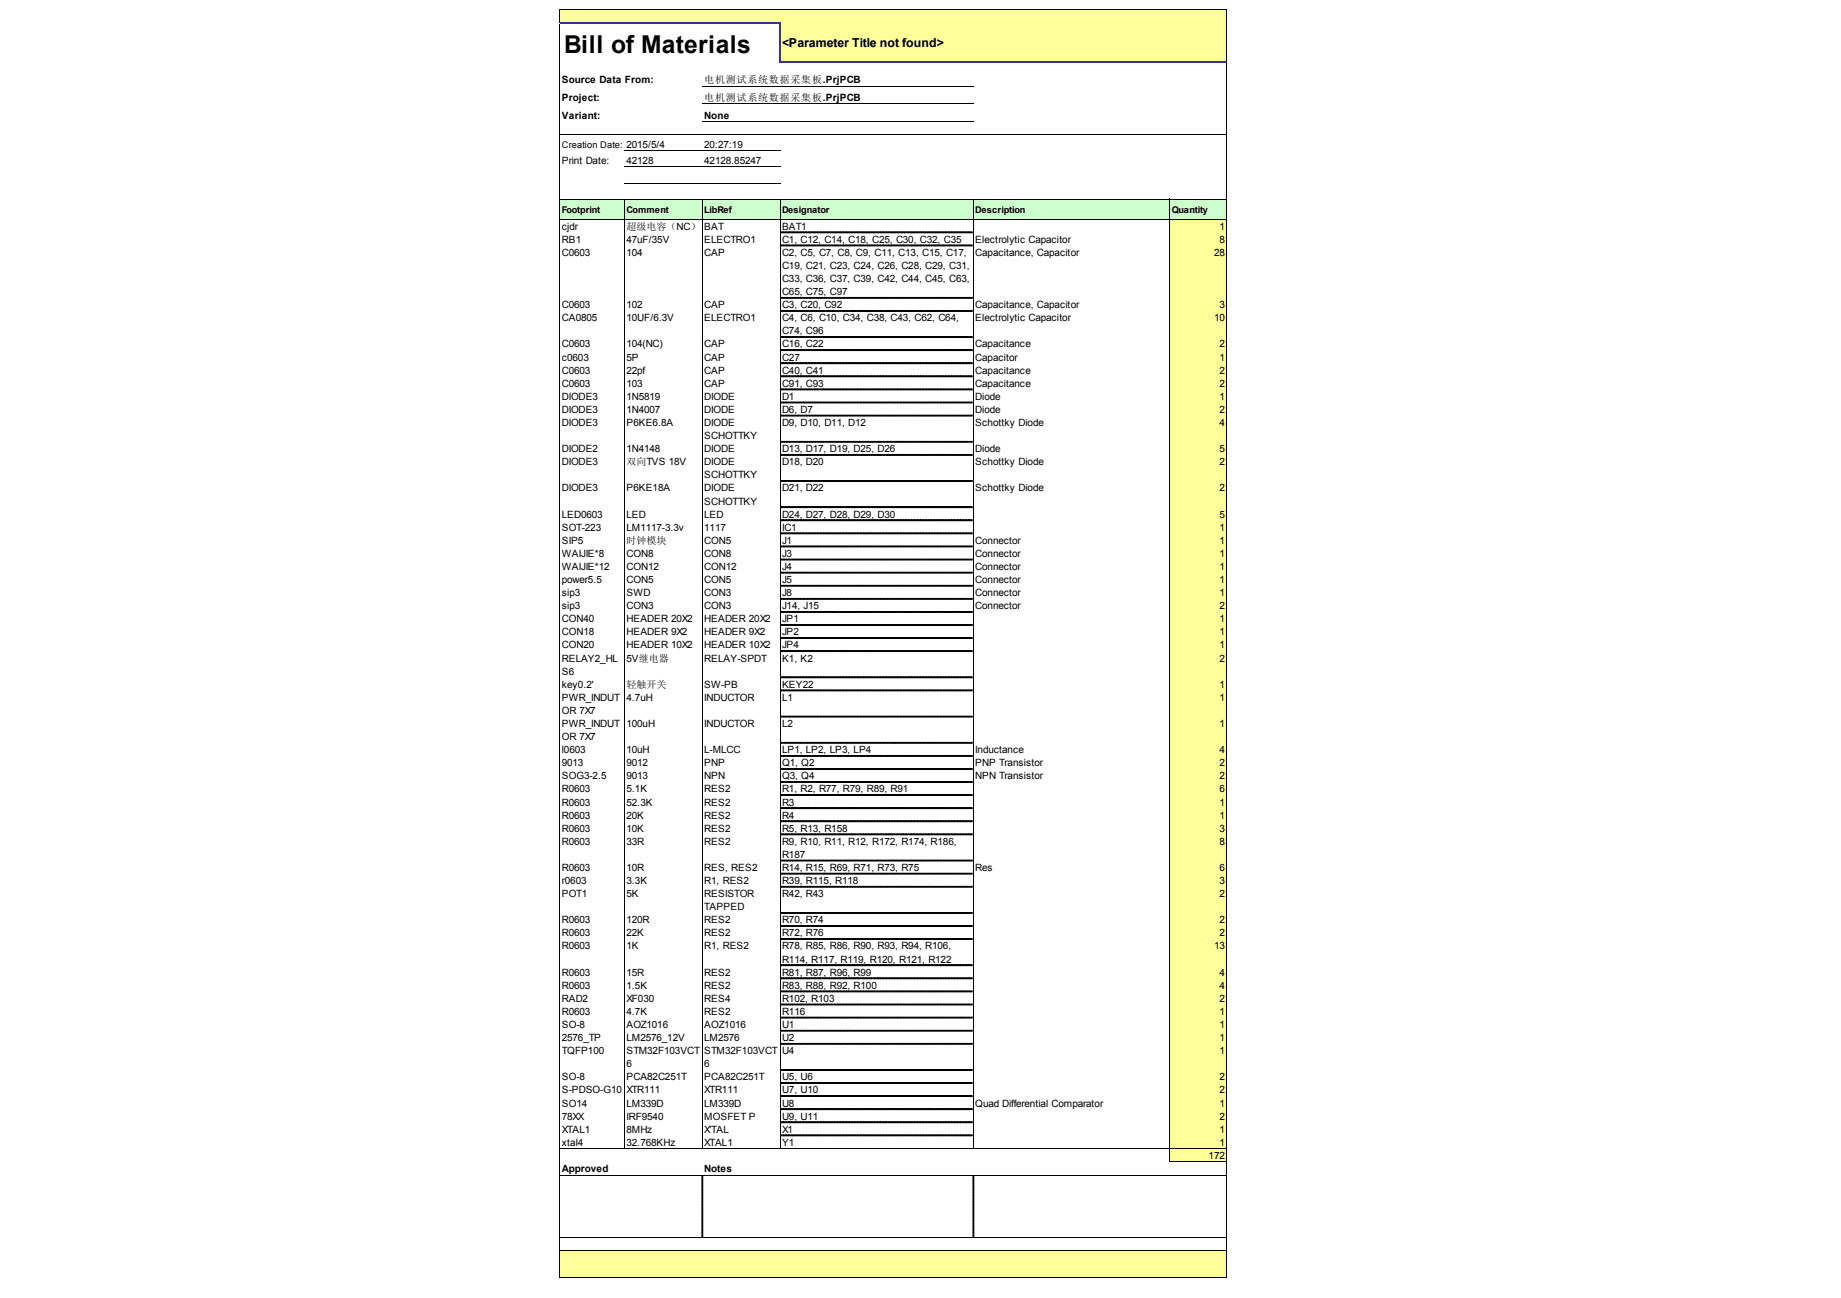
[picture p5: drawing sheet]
<svg xmlns="http://www.w3.org/2000/svg" width="287mm" height="202mm" viewBox="0 0 287 202" stroke-linecap="round" stroke-linejoin="round" font-family="sans-serif">
<defs><g id="words">
<text font-size="3.8" x="87.9" y="8.2">Bill of Materials</text>
<text font-size="1.9" x="121.8" y="7.4">&lt;Parameter Title not found&gt;</text>
<g font-size="1.6">
<text x="87.5" y="13">Source Data From:</text>
<text x="87.5" y="15.7">Project:</text>
<text x="109.7" y="13">电机测试系统数据采集板.PrjPCB</text>
<text x="109.7" y="15.7">电机测试系统数据采集板.PrjPCB</text>
<text x="87.5" y="18.5">Variant:</text>
<text x="109.7" y="23.1">20:27:19</text>
<text x="109.7" y="18.5">None</text>
<text x="87.5" y="25.6">Print Date:</text>
<text x="97.6" y="25.6">42128</text>
<text x="109.7" y="25.6">42128.85247</text>
<text x="87.5" y="35.8">cjdr</text>
<text x="97.6" y="35.8">超级电容（NC）</text>
<text x="109.7" y="35.8">BAT</text>
<text x="121.8" y="35.8">BAT1</text>
<text x="190" y="35.8">1</text>
<text x="87.5" y="37.8">RB1</text>
<text x="87.5" y="39.8">C0603</text>
<text x="97.6" y="37.8">47uF/35V</text>
<text x="97.6" y="39.8">104</text>
<text x="109.7" y="37.8">ELECTRO1</text>
<text x="109.7" y="39.8">CAP</text>
<text x="121.8" y="37.8">C1, C12, C14, C18, C25, C30, C32, C35</text>
<text x="121.8" y="39.8">C2, C5, C7, C8, C9, C11, C13, C15, C17,</text>
<text x="121.8" y="41.9">C19, C21, C23, C24, C26, C28, C29, C31,</text>
<text x="151.9" y="37.8">Electrolytic Capacitor</text>
<text x="151.9" y="39.8">Capacitance, Capacitor</text>
<text x="189.1" y="39.8">28</text>
<text x="190" y="37.8">8</text>
<text x="87.5" y="48">C0603</text>
<text x="97.6" y="48">102</text>
<text x="109.7" y="48">CAP</text>
<text x="121.8" y="43.9">C33, C36, C37, C39, C42, C44, C45, C63,</text>
<text x="121.8" y="46">C65, C75, C97</text>
<text x="121.8" y="48">C3, C20, C92</text>
<text x="151.9" y="48">Capacitance, Capacitor</text>
<text x="190" y="48">3</text>
<text x="87.5" y="50">CA0805</text>
<text x="97.6" y="50">10UF/6.3V</text>
<text x="109.7" y="50">ELECTRO1</text>
<text x="121.8" y="50">C4, C6, C10, C34, C38, C43, C62, C64,</text>
<text x="121.8" y="52.1">C74, C96</text>
<text x="151.9" y="50">Electrolytic Capacitor</text>
<text x="189.1" y="50">10</text>
<text x="87.5" y="54.1">C0603</text>
<text x="87.5" y="56.2">c0603</text>
<text x="87.5" y="58.2">C0603</text>
<text x="97.6" y="54.1">104(NC)</text>
<text x="97.6" y="56.2">5P</text>
<text x="97.6" y="58.2">22pf</text>
<text x="109.7" y="54.1">CAP</text>
<text x="109.7" y="56.2">CAP</text>
<text x="109.7" y="58.2">CAP</text>
<text x="121.8" y="54.1">C16, C22</text>
<text x="121.8" y="56.2">C27</text>
<text x="121.8" y="58.2">C40, C41</text>
<text x="151.9" y="54.1">Capacitance</text>
<text x="151.9" y="56.2">Capacitor</text>
<text x="151.9" y="58.2">Capacitance</text>
<text x="190" y="54.1">2</text>
<text x="190" y="56.2">1</text>
<text x="190" y="58.2">2</text>
<text x="87.5" y="60.2">C0603</text>
<text x="87.5" y="62.3">DIODE3</text>
<text x="87.5" y="64.3">DIODE3</text>
<text x="97.6" y="60.2">103</text>
<text x="97.6" y="62.3">1N5819</text>
<text x="97.6" y="64.3">1N4007</text>
<text x="109.7" y="60.2">CAP</text>
<text x="109.7" y="62.3">DIODE</text>
<text x="109.7" y="64.3">DIODE</text>
<text x="121.8" y="60.2">C91, C93</text>
<text x="121.8" y="62.3">D1</text>
<text x="121.8" y="64.3">D6, D7</text>
<text x="151.9" y="60.2">Capacitance</text>
<text x="151.9" y="62.3">Diode</text>
<text x="151.9" y="64.3">Diode</text>
<text x="190" y="60.2">2</text>
<text x="190" y="62.3">1</text>
<text x="190" y="64.3">2</text>
<text x="87.5" y="66.3">DIODE3</text>
<text x="87.5" y="70.4">DIODE2</text>
<text x="97.6" y="66.3">P6KE6.8A</text>
<text x="97.6" y="70.4">1N4148</text>
<text x="109.7" y="66.3">DIODE</text>
<text x="109.7" y="68.4">SCHOTTKY</text>
<text x="109.7" y="70.4">DIODE</text>
<text x="121.8" y="66.3">D9, D10, D11, D12</text>
<text x="121.8" y="70.4">D13, D17, D19, D25, D26</text>
<text x="151.9" y="66.3">Schottky Diode</text>
<text x="151.9" y="70.4">Diode</text>
<text x="190" y="66.3">4</text>
<text x="190" y="70.4">5</text>
<text x="87.5" y="72.5">DIODE3</text>
<text x="87.5" y="76.5">DIODE3</text>
<text x="97.6" y="76.5">P6KE18A</text>
<text x="97.6" y="72.5">双向TVS 18V</text>
<text x="109.7" y="72.5">DIODE</text>
<text x="109.7" y="74.5">SCHOTTKY</text>
<text x="109.7" y="76.5">DIODE</text>
<text x="121.8" y="72.5">D18, D20</text>
<text x="121.8" y="76.5">D21, D22</text>
<text x="151.9" y="72.5">Schottky Diode</text>
<text x="151.9" y="76.5">Schottky Diode</text>
<text x="190" y="72.5">2</text>
<text x="190" y="76.5">2</text>
<text x="87.5" y="80.6">LED0603</text>
<text x="87.5" y="82.6">SOT-223</text>
<text x="97.6" y="80.6">LED</text>
<text x="97.6" y="82.6">LM1117-3.3v</text>
<text x="109.7" y="78.6">SCHOTTKY</text>
<text x="109.7" y="80.6">LED</text>
<text x="109.7" y="82.6">1117</text>
<text x="121.8" y="80.6">D24, D27, D28, D29, D30</text>
<text x="121.8" y="82.6">IC1</text>
<text x="190" y="80.6">5</text>
<text x="190" y="82.6">1</text>
<text x="87.5" y="84.7">SIP5</text>
<text x="87.5" y="86.7">WAIJIE*8</text>
<text x="87.5" y="88.8">WAIJIE*12</text>
<text x="97.6" y="86.7">CON8</text>
<text x="97.6" y="88.8">CON12</text>
<text x="97.6" y="84.7">时钟模块</text>
<text x="109.7" y="84.7">CON5</text>
<text x="109.7" y="86.7">CON8</text>
<text x="109.7" y="88.8">CON12</text>
<text x="121.8" y="84.7">J1</text>
<text x="121.8" y="86.7">J3</text>
<text x="121.8" y="88.8">J4</text>
<text x="151.9" y="84.7">Connector</text>
<text x="151.9" y="86.7">Connector</text>
<text x="151.9" y="88.8">Connector</text>
<text x="190" y="84.7">1</text>
<text x="190" y="86.7">1</text>
<text x="190" y="88.8">1</text>
<text x="87.5" y="90.8">power5.5</text>
<text x="87.5" y="92.8">sip3</text>
<text x="87.5" y="94.9">sip3</text>
<text x="97.6" y="90.8">CON5</text>
<text x="97.6" y="92.8">SWD</text>
<text x="97.6" y="94.9">CON3</text>
<text x="109.7" y="90.8">CON5</text>
<text x="109.7" y="92.8">CON3</text>
<text x="109.7" y="94.9">CON3</text>
<text x="121.8" y="90.8">J5</text>
<text x="121.8" y="92.8">J8</text>
<text x="121.8" y="94.9">J14, J15</text>
<text x="151.9" y="90.8">Connector</text>
<text x="151.9" y="92.8">Connector</text>
<text x="151.9" y="94.9">Connector</text>
<text x="190" y="90.8">1</text>
<text x="190" y="92.8">1</text>
<text x="190" y="94.9">2</text>
<text x="87.5" y="96.9">CON40</text>
<text x="87.5" y="99">CON18</text>
<text x="87.5" y="101">CON20</text>
<text x="97.6" y="96.9">HEADER 20X2</text>
<text x="97.6" y="99">HEADER 9X2</text>
<text x="97.6" y="101">HEADER 10X2</text>
<text x="109.7" y="96.9">HEADER 20X2</text>
<text x="109.7" y="99">HEADER 9X2</text>
<text x="109.7" y="101">HEADER 10X2</text>
<text x="121.8" y="96.9">JP1</text>
<text x="121.8" y="99">JP2</text>
<text x="121.8" y="101">JP4</text>
<text x="190" y="96.9">1</text>
<text x="190" y="99">1</text>
<text x="190" y="101">1</text>
<text x="87.5" y="103">RELAY2_HL</text>
<text x="87.5" y="105.1">S6</text>
<text x="87.5" y="107.1">key0.2'</text>
<text x="97.6" y="103">5V继电器</text>
<text x="97.6" y="107.1">轻触开关</text>
<text x="109.7" y="103">RELAY-SPDT</text>
<text x="109.7" y="107.1">SW-PB</text>
<text x="121.8" y="103">K1, K2</text>
<text x="121.8" y="107.1">KEY22</text>
<text x="190" y="103">2</text>
<text x="190" y="107.1">1</text>
<text x="87.5" y="109.1">PWR_INDUT</text>
<text x="87.5" y="111.2">OR 7X7</text>
<text x="87.5" y="113.2">PWR_INDUT</text>
<text x="97.6" y="109.1">4.7uH</text>
<text x="97.6" y="113.2">100uH</text>
<text x="109.7" y="109.1">INDUCTOR</text>
<text x="109.7" y="113.2">INDUCTOR</text>
<text x="121.8" y="109.1">L1</text>
<text x="121.8" y="113.2">L2</text>
<text x="190" y="109.1">1</text>
<text x="190" y="113.2">1</text>
<text x="87.5" y="115.3">OR 7X7</text>
<text x="87.5" y="117.3">l0603</text>
<text x="87.5" y="119.3">9013</text>
<text x="97.6" y="117.3">10uH</text>
<text x="97.6" y="119.3">9012</text>
<text x="109.7" y="117.3">L-MLCC</text>
<text x="109.7" y="119.3">PNP</text>
<text x="121.8" y="117.3">LP1, LP2, LP3, LP4</text>
<text x="121.8" y="119.3">Q1, Q2</text>
<text x="151.9" y="117.3">Inductance</text>
<text x="151.9" y="119.3">PNP Transistor</text>
<text x="190" y="117.3">4</text>
<text x="190" y="119.3">2</text>
<text x="87.5" y="121.4">SOG3-2.5</text>
<text x="87.5" y="123.4">R0603</text>
<text x="87.5" y="125.4">R0603</text>
<text x="97.6" y="121.4">9013</text>
<text x="97.6" y="123.4">5.1K</text>
<text x="97.6" y="125.4">52.3K</text>
<text x="109.7" y="121.4">NPN</text>
<text x="109.7" y="123.4">RES2</text>
<text x="109.7" y="125.4">RES2</text>
<text x="121.8" y="121.4">Q3, Q4</text>
<text x="121.8" y="123.4">R1, R2, R77, R79, R89, R91</text>
<text x="121.8" y="125.4">R3</text>
<text x="151.9" y="121.4">NPN Transistor</text>
<text x="190" y="121.4">2</text>
<text x="190" y="123.4">6</text>
<text x="190" y="125.4">1</text>
<text x="87.5" y="127.5">R0603</text>
<text x="87.5" y="129.5">R0603</text>
<text x="87.5" y="131.6">R0603</text>
<text x="97.6" y="127.5">20K</text>
<text x="97.6" y="129.5">10K</text>
<text x="97.6" y="131.6">33R</text>
<text x="109.7" y="127.5">RES2</text>
<text x="109.7" y="129.5">RES2</text>
<text x="109.7" y="131.6">RES2</text>
<text x="121.8" y="127.5">R4</text>
<text x="121.8" y="129.5">R5, R13, R158</text>
<text x="121.8" y="131.6">R9, R10, R11, R12, R172, R174, R186,</text>
<text x="190" y="127.5">1</text>
<text x="190" y="129.5">3</text>
<text x="190" y="131.6">8</text>
<text x="87.5" y="135.6">R0603</text>
<text x="87.5" y="137.7">r0603</text>
<text x="97.6" y="135.6">10R</text>
<text x="97.6" y="137.7">3.3K</text>
<text x="109.7" y="135.6">RES, RES2</text>
<text x="109.7" y="137.7">R1, RES2</text>
<text x="121.8" y="133.6">R187</text>
<text x="121.8" y="135.6">R14, R15, R69, R71, R73, R75</text>
<text x="121.8" y="137.7">R39, R115, R118</text>
<text x="151.9" y="135.6">Res</text>
<text x="190" y="135.6">6</text>
<text x="190" y="137.7">3</text>
<text x="87.5" y="139.7">POT1</text>
<text x="87.5" y="143.8">R0603</text>
<text x="97.6" y="139.7">5K</text>
<text x="97.6" y="143.8">120R</text>
<text x="109.7" y="139.7">RESISTOR</text>
<text x="109.7" y="141.8">TAPPED</text>
<text x="109.7" y="143.8">RES2</text>
<text x="121.8" y="139.7">R42, R43</text>
<text x="121.8" y="143.8">R70, R74</text>
<text x="190" y="139.7">2</text>
<text x="190" y="143.8">2</text>
<text x="87.5" y="145.8">R0603</text>
<text x="87.5" y="147.9">R0603</text>
<text x="97.6" y="145.8">22K</text>
<text x="97.6" y="147.9">1K</text>
<text x="109.7" y="145.8">RES2</text>
<text x="109.7" y="147.9">R1, RES2</text>
<text x="121.8" y="145.8">R72, R76</text>
<text x="121.8" y="147.9">R78, R85, R86, R90, R93, R94, R106,</text>
<text x="121.8" y="149.9">R114, R117, R119, R120, R121, R122</text>
<text x="189.1" y="147.9">13</text>
<text x="190" y="145.8">2</text>
<text x="87.5" y="151.9">R0603</text>
<text x="87.5" y="154">R0603</text>
<text x="97.6" y="151.9">15R</text>
<text x="97.6" y="154">1.5K</text>
<text x="109.7" y="151.9">RES2</text>
<text x="109.7" y="154">RES2</text>
<text x="121.8" y="151.9">R81, R87, R96, R99</text>
<text x="121.8" y="154">R83, R88, R92, R100</text>
<text x="190" y="151.9">4</text>
<text x="190" y="154">4</text>
<text x="87.5" y="156">RAD2</text>
<text x="87.5" y="158.1">R0603</text>
<text x="87.5" y="160.1">SO-8</text>
<text x="97.6" y="156">XF030</text>
<text x="97.6" y="158.1">4.7K</text>
<text x="97.6" y="160.1">AOZ1016</text>
<text x="109.7" y="156">RES4</text>
<text x="109.7" y="158.1">RES2</text>
<text x="109.7" y="160.1">AOZ1016</text>
<text x="121.8" y="156">R102, R103</text>
<text x="121.8" y="158.1">R116</text>
<text x="121.8" y="160.1">U1</text>
<text x="190" y="156">2</text>
<text x="190" y="158.1">1</text>
<text x="190" y="160.1">1</text>
<text x="87.5" y="162.1">2576_TP</text>
<text x="87.5" y="164.2">TQFP100</text>
<text x="97.6" y="162.1">LM2576_12V</text>
<text x="97.6" y="164.2">STM32F103VCT</text>
<text x="97.6" y="166.2">6</text>
<text x="109.7" y="162.1">LM2576</text>
<text x="109.7" y="164.2">STM32F103VCT</text>
<text x="109.7" y="166.2">6</text>
<text x="121.8" y="162.1">U2</text>
<text x="121.8" y="164.2">U4</text>
<text x="190" y="162.1">1</text>
<text x="190" y="164.2">1</text>
<text x="87.5" y="168.2">SO-8</text>
<text x="87.5" y="170.3">S-PDSO-G10</text>
<text x="87.5" y="172.3">SO14</text>
<text x="97.6" y="168.2">PCA82C251T</text>
<text x="97.6" y="170.3">XTR111</text>
<text x="97.6" y="172.3">LM339D</text>
<text x="109.7" y="168.2">PCA82C251T</text>
<text x="109.7" y="170.3">XTR111</text>
<text x="109.7" y="172.3">LM339D</text>
<text x="121.8" y="168.2">U5, U6</text>
<text x="121.8" y="170.3">U7, U10</text>
<text x="121.8" y="172.3">U8</text>
<text x="151.9" y="172.3">Quad Differential Comparator</text>
<text x="190" y="168.2">2</text>
<text x="190" y="170.3">2</text>
<text x="190" y="172.3">1</text>
<text x="87.5" y="174.4">78XX</text>
<text x="87.5" y="176.4">XTAL1</text>
<text x="87.5" y="178.4">xtal4</text>
<text x="97.6" y="174.4">IRF9540</text>
<text x="97.6" y="176.4">8MHz</text>
<text x="97.6" y="178.4">32.768KHz</text>
<text x="109.7" y="174.4">MOSFET P</text>
<text x="109.7" y="176.4">X'TAL</text>
<text x="109.7" y="178.4">XTAL1</text>
<text x="121.8" y="174.4">U9, U11</text>
<text x="121.8" y="176.4">X1</text>
<text x="121.8" y="178.4">Y1</text>
<text x="190" y="174.4">2</text>
<text x="190" y="176.4">1</text>
<text x="190" y="178.4">1</text>
<text x="87.5" y="182.5">Approved</text>
<text x="109.7" y="182.5">Notes</text>
<text x="188.3" y="180.5">172</text>
</g>
<g font-size="1.4">
<text x="87.5" y="23.1">Creation Date: 2015/5/4</text>
<text x="87.5" y="33.1">Footprint</text>
<text x="97.6" y="33.1">Comment</text>
<text x="109.7" y="33.1">LibRef</text>
<text x="121.8" y="33.1">Designator</text>
<text x="151.9" y="33.1">Description</text>
<text x="182.5" y="33.1">Quantity</text>
</g>
</g></defs>
<g fill="#ff9">
<path d="M87.2 1.6h10.2v2.2h-10.2z" fill-rule="evenodd"/>
<path d="M97.2 1.6h12.3v2.2h-12.3z" fill-rule="evenodd"/>
<path d="M109.4 1.6h12.2v2.2h-12.2z" fill-rule="evenodd"/>
<path d="M121.5 1.6h30.2v2.2h-30.2z" fill-rule="evenodd"/>
<path d="M151.6 1.6h30.7v2.2h-30.7z" fill-rule="evenodd"/>
<path d="M182.2 1.6h9v2.2h-9z" fill-rule="evenodd"/>
<path d="M121.5 3.6h30.2v6.2h-30.2z" fill-rule="evenodd"/>
<path d="M151.6 3.6h30.7v6.2h-30.7z" fill-rule="evenodd"/>
<path d="M182.2 3.6h9v6.2h-9z" fill-rule="evenodd"/>
<path d="M182.2 34.1h9v2.2h-9z" fill-rule="evenodd"/>
<path d="M182.2 36.1h9v2.2h-9z" fill-rule="evenodd"/>
<path d="M182.2 38.2h9v8.2h-9z" fill-rule="evenodd"/>
<path d="M182.2 46.3h9v2.2h-9z" fill-rule="evenodd"/>
<path d="M182.2 48.4h9v4.2h-9z" fill-rule="evenodd"/>
<path d="M182.2 52.4h9v2.2h-9z" fill-rule="evenodd"/>
<path d="M182.2 54.5h9v2.1h-9z" fill-rule="evenodd"/>
<path d="M182.2 56.5h9v2.2h-9z" fill-rule="evenodd"/>
<path d="M182.2 58.5h9v2.2h-9z" fill-rule="evenodd"/>
<path d="M182.2 60.6h9v2.1h-9z" fill-rule="evenodd"/>
<path d="M182.2 62.6h9v2.2h-9z" fill-rule="evenodd"/>
<path d="M182.2 64.7h9v4.2h-9z" fill-rule="evenodd"/>
<path d="M182.2 68.7h9v2.2h-9z" fill-rule="evenodd"/>
<path d="M182.2 70.8h9v4.2h-9z" fill-rule="evenodd"/>
<path d="M182.2 74.9h9v4.2h-9z" fill-rule="evenodd"/>
<path d="M182.2 78.9h9v2.2h-9z" fill-rule="evenodd"/>
<path d="M182.2 81h9v2.1h-9z" fill-rule="evenodd"/>
<path d="M182.2 83h9v2.2h-9z" fill-rule="evenodd"/>
<path d="M182.2 85h9v2.2h-9z" fill-rule="evenodd"/>
<path d="M182.2 87.1h9v2.1h-9z" fill-rule="evenodd"/>
<path d="M182.2 89.1h9v2.2h-9z" fill-rule="evenodd"/>
<path d="M182.2 91.2h9v2.1h-9z" fill-rule="evenodd"/>
<path d="M182.2 93.2h9v2.2h-9z" fill-rule="evenodd"/>
<path d="M182.2 95.2h9v2.2h-9z" fill-rule="evenodd"/>
<path d="M182.2 97.3h9v2.1h-9z" fill-rule="evenodd"/>
<path d="M182.2 99.3h9v2.2h-9z" fill-rule="evenodd"/>
<path d="M182.2 101.3h9v4.2h-9z" fill-rule="evenodd"/>
<path d="M182.2 105.4h9v2.2h-9z" fill-rule="evenodd"/>
<path d="M182.2 107.5h9v4.2h-9z" fill-rule="evenodd"/>
<path d="M182.2 111.5h9v4.2h-9z" fill-rule="evenodd"/>
<path d="M182.2 115.6h9v2.2h-9z" fill-rule="evenodd"/>
<path d="M182.2 117.7h9v2.1h-9z" fill-rule="evenodd"/>
<path d="M182.2 119.7h9v2.2h-9z" fill-rule="evenodd"/>
<path d="M182.2 121.7h9v2.2h-9z" fill-rule="evenodd"/>
<path d="M182.2 123.8h9v2.1h-9z" fill-rule="evenodd"/>
<path d="M182.2 125.8h9v2.2h-9z" fill-rule="evenodd"/>
<path d="M182.2 127.8h9v2.2h-9z" fill-rule="evenodd"/>
<path d="M182.2 129.9h9v4.2h-9z" fill-rule="evenodd"/>
<path d="M182.2 134h9v2.1h-9z" fill-rule="evenodd"/>
<path d="M182.2 136h9v2.2h-9z" fill-rule="evenodd"/>
<path d="M182.2 138h9v4.2h-9z" fill-rule="evenodd"/>
<path d="M182.2 142.1h9v2.2h-9z" fill-rule="evenodd"/>
<path d="M182.2 144.1h9v2.2h-9z" fill-rule="evenodd"/>
<path d="M182.2 146.2h9v4.2h-9z" fill-rule="evenodd"/>
<path d="M182.2 150.3h9v2.1h-9z" fill-rule="evenodd"/>
<path d="M182.2 152.3h9v2.2h-9z" fill-rule="evenodd"/>
<path d="M182.2 154.3h9v2.2h-9z" fill-rule="evenodd"/>
<path d="M182.2 156.4h9v2.1h-9z" fill-rule="evenodd"/>
<path d="M182.2 158.4h9v2.2h-9z" fill-rule="evenodd"/>
<path d="M182.2 160.5h9v2.1h-9z" fill-rule="evenodd"/>
<path d="M182.2 162.5h9v4.2h-9z" fill-rule="evenodd"/>
<path d="M182.2 166.6h9v2.1h-9z" fill-rule="evenodd"/>
<path d="M182.2 168.6h9v2.2h-9z" fill-rule="evenodd"/>
<path d="M182.2 170.6h9v2.2h-9z" fill-rule="evenodd"/>
<path d="M182.2 172.7h9v2.1h-9z" fill-rule="evenodd"/>
<path d="M182.2 174.7h9v2.2h-9z" fill-rule="evenodd"/>
<path d="M182.2 176.8h9v2.1h-9z" fill-rule="evenodd"/>
<path d="M182.2 178.8h9v2.2h-9z" fill-rule="evenodd"/>
<path d="M87.2 194.7h10.2v2.2h-10.2z" fill-rule="evenodd"/>
<path d="M97.2 194.7h12.3v2.2h-12.3z" fill-rule="evenodd"/>
<path d="M109.4 194.7h12.2v2.2h-12.2z" fill-rule="evenodd"/>
<path d="M121.5 194.7h30.2v2.2h-30.2z" fill-rule="evenodd"/>
<path d="M151.6 194.7h30.7v2.2h-30.7z" fill-rule="evenodd"/>
<path d="M182.2 194.7h9v2.2h-9z" fill-rule="evenodd"/>
<path d="M87.2 196.8h10.2v2.1h-10.2z" fill-rule="evenodd"/>
<path d="M97.2 196.8h12.3v2.1h-12.3z" fill-rule="evenodd"/>
<path d="M109.4 196.8h12.2v2.1h-12.2z" fill-rule="evenodd"/>
<path d="M121.5 196.8h30.2v2.1h-30.2z" fill-rule="evenodd"/>
<path d="M151.6 196.8h30.7v2.1h-30.7z" fill-rule="evenodd"/>
<path d="M182.2 196.8h9v2.1h-9z" fill-rule="evenodd"/>
</g>
<g fill="#cfc">
<path d="M87.2 31h10.2v3.2h-10.2z" fill-rule="evenodd"/>
<path d="M97.2 31h12.3v3.2h-12.3z" fill-rule="evenodd"/>
<path d="M109.4 31h12.2v3.2h-12.2z" fill-rule="evenodd"/>
<path d="M121.5 31h30.2v3.2h-30.2z" fill-rule="evenodd"/>
<path d="M151.6 31h30.7v3.2h-30.7z" fill-rule="evenodd"/>
<path d="M182.2 31h9v3.2h-9z" fill-rule="evenodd"/>
</g>
<g fill="none" stroke="#000" stroke-width=".16">
<path d="M87.2 1.5h104M87.2 1.5v2M87.2 3.8v195.1M109.4 13.4h42.3M109.4 16.2h42.3M109.4 18.9h42.3M191.1 1.5v8M191.1 9.8v189.1M87.2 21h104M87.2 31h104M87.2 34.2h104M97.2 23.5h24.4"/>
<path d="M97.2 26h24.4M97.2 28.5h24.4M97.3 31v147.9M109.4 31v147.9M121.5 31v147.9M151.6 31v147.9M182.2 31v150M87.2 178.9h104M87.2 183.1h104M87.2 192.8h104M87.2 194.8h104M87.2 198.9h104"/>
<path d="M182.2 180.9h9"/>
</g>
<path d="M87.2 3.6h34.4M121.5 3.6v6.2M121.6 9.6h69.6" fill="none" stroke="#339" stroke-width=".24"/>
<g fill="#000" stroke="#000" stroke-width=".16">
<path d="M121.6 36.1h.1v.2h-.1zM121.8 36.1h.2v.2h-.2zM122.1 36.1h.1v.2h-.1zM122.3 36.1h.1v.2h-.1zM122.6 36.1h.1v.2h-.1zM122.8 36.1h.1v.2h-.1zM123 36.1h.2v.2h-.2zM123.3 36.1h.1v.2h-.1zM123.5 36.1h.1v.2h-.1zM123.8 36.1h.1v.2h-.1zM124 36.1h.1v.2h-.1zM124.2 36.1h.2v.2h-.2zM124.5 36.1h.1v.2h-.1zM124.7 36.1h.1v.2h-.1zM125 36.1h.1v.2h-.1zM125.2 36.1h.1v.2h-.1zM125.4 36.1h.2v.2h-.2zM125.7 36.1h.1v.2h-.1zM125.9 36.1h.1v.2h-.1zM126.2 36.1h.1v.2h-.1zM126.4 36.1h.1v.2h-.1zM126.6 36.1h.2v.2h-.2zM126.9 36.1h.1v.2h-.1zM127.1 36.1h.1v.2h-.1zM127.4 36.1h.1v.2h-.1zM127.6 36.1h.1v.2h-.1zM127.8 36.1h.2v.2h-.2zM128.1 36.1h.1v.2h-.1zM128.3 36.1h.1v.2h-.1zM128.6 36.1h.1v.2h-.1zM128.8 36.1h.1v.2h-.1zM129 36.1h.2v.2h-.2zM129.3 36.1h.1v.2h-.1zM129.5 36.1h.1v.2h-.1zM129.8 36.1h.1v.2h-.1zM130 36.1h.1v.2h-.1zM130.2 36.1h.2v.2h-.2zM130.5 36.1h.1v.2h-.1zM130.7 36.1h.1v.2h-.1zM131 36.1h.1v.2h-.1zM131.2 36.1h.1v.2h-.1zM131.4 36.1h.2v.2h-.2zM131.7 36.1h.1v.2h-.1zM131.9 36.1h.1v.2h-.1zM132.2 36.1h.1v.2h-.1zM132.4 36.1h.1v.2h-.1zM132.6 36.1h.2v.2h-.2zM132.9 36.1h.1v.2h-.1zM133.1 36.1h.1v.2h-.1zM133.4 36.1h.1v.2h-.1zM133.6 36.1h.1v.2h-.1zM133.8 36.1h.2v.2h-.2zM134.1 36.1h.1v.2h-.1zM134.3 36.1h.1v.2h-.1zM134.6 36.1h.1v.2h-.1zM134.8 36.1h.1v.2h-.1zM135 36.1h.2v.2h-.2zM135.3 36.1h.1v.2h-.1zM135.5 36.1h.1v.2h-.1zM135.8 36.1h.1v.2h-.1zM136 36.1h.1v.2h-.1zM136.2 36.1h.2v.2h-.2zM136.5 36.1h.1v.2h-.1zM136.7 36.1h.1v.2h-.1zM136.9 36.1h.2v.2h-.2zM137.2 36.1h.1v.2h-.1zM137.4 36.1h.1v.2h-.1zM137.7 36.1h.1v.2h-.1zM137.9 36.1h.1v.2h-.1zM138.1 36.1h.2v.2h-.2zM138.4 36.1h.1v.2h-.1zM138.6 36.1h.1v.2h-.1zM138.9 36.1h.1v.2h-.1zM139.1 36.1h.1v.2h-.1zM139.3 36.1h.2v.2h-.2zM139.6 36.1h.1v.2h-.1zM139.8 36.1h.1v.2h-.1zM140.1 36.1h.1v.2h-.1zM140.3 36.1h.1v.2h-.1zM140.5 36.1h.2v.2h-.2zM140.8 36.1h.1v.2h-.1zM141 36.1h.1v.2h-.1zM141.3 36.1h.1v.2h-.1zM141.5 36.1h.1v.2h-.1zM141.7 36.1h.2v.2h-.2zM142 36.1h.1v.2h-.1zM142.2 36.1h.1v.2h-.1zM142.5 36.1h.1v.2h-.1zM142.7 36.1h.1v.2h-.1zM142.9 36.1h.2v.2h-.2zM143.2 36.1h.1v.2h-.1zM143.4 36.1h.1v.2h-.1zM143.7 36.1h.1v.2h-.1zM143.9 36.1h.1v.2h-.1zM144.1 36.1h.2v.2h-.2zM144.4 36.1h.1v.2h-.1zM144.6 36.1h.1v.2h-.1zM144.9 36.1h.1v.2h-.1zM145.1 36.1h.1v.2h-.1zM145.3 36.1h.2v.2h-.2zM145.6 36.1h.1v.2h-.1zM145.8 36.1h.1v.2h-.1zM146.1 36.1h.1v.2h-.1zM146.3 36.1h.1v.2h-.1zM146.5 36.1h.2v.2h-.2zM146.8 36.1h.1v.2h-.1zM147 36.1h.1v.2h-.1zM147.3 36.1h.1v.2h-.1zM147.5 36.1h.1v.2h-.1zM147.7 36.1h.2v.2h-.2zM148 36.1h.1v.2h-.1zM148.2 36.1h.1v.2h-.1zM148.5 36.1h.1v.2h-.1zM148.7 36.1h.1v.2h-.1zM148.9 36.1h.2v.2h-.2zM149.2 36.1h.1v.2h-.1zM149.4 36.1h.1v.2h-.1zM149.7 36.1h.1v.2h-.1zM149.9 36.1h.1v.2h-.1zM150.1 36.1h.2v.2h-.2zM150.4 36.1h.1v.2h-.1zM150.6 36.1h.1v.2h-.1zM150.9 36.1h.1v.2h-.1zM151.1 36.1h.1v.2h-.1zM151.3 36.1h.2v.2h-.2z"/>
<path d="M121.6 38.2h.1v.1h-.1zM121.8 38.2h.2v.1h-.2zM122.1 38.2h.1v.1h-.1zM122.3 38.2h.1v.1h-.1zM122.6 38.2h.1v.1h-.1zM122.8 38.2h.1v.1h-.1zM123 38.2h.2v.1h-.2zM123.3 38.2h.1v.1h-.1zM123.5 38.2h.1v.1h-.1zM123.8 38.2h.1v.1h-.1zM124 38.2h.1v.1h-.1zM124.2 38.2h.2v.1h-.2zM124.5 38.2h.1v.1h-.1zM124.7 38.2h.1v.1h-.1zM125 38.2h.1v.1h-.1zM125.2 38.2h.1v.1h-.1zM125.4 38.2h.2v.1h-.2zM125.7 38.2h.1v.1h-.1zM125.9 38.2h.1v.1h-.1zM126.2 38.2h.1v.1h-.1zM126.4 38.2h.1v.1h-.1zM126.6 38.2h.2v.1h-.2zM126.9 38.2h.1v.1h-.1zM127.1 38.2h.1v.1h-.1zM127.4 38.2h.1v.1h-.1zM127.6 38.2h.1v.1h-.1zM127.8 38.2h.2v.1h-.2zM128.1 38.2h.1v.1h-.1zM128.3 38.2h.1v.1h-.1zM128.6 38.2h.1v.1h-.1zM128.8 38.2h.1v.1h-.1zM129 38.2h.2v.1h-.2zM129.3 38.2h.1v.1h-.1zM129.5 38.2h.1v.1h-.1zM129.8 38.2h.1v.1h-.1zM130 38.2h.1v.1h-.1zM130.2 38.2h.2v.1h-.2zM130.5 38.2h.1v.1h-.1zM130.7 38.2h.1v.1h-.1zM131 38.2h.1v.1h-.1zM131.2 38.2h.1v.1h-.1zM131.4 38.2h.2v.1h-.2zM131.7 38.2h.1v.1h-.1zM131.9 38.2h.1v.1h-.1zM132.2 38.2h.1v.1h-.1zM132.4 38.2h.1v.1h-.1zM132.6 38.2h.2v.1h-.2zM132.9 38.2h.1v.1h-.1zM133.1 38.2h.1v.1h-.1zM133.4 38.2h.1v.1h-.1zM133.6 38.2h.1v.1h-.1zM133.8 38.2h.2v.1h-.2zM134.1 38.2h.1v.1h-.1zM134.3 38.2h.1v.1h-.1zM134.6 38.2h.1v.1h-.1zM134.8 38.2h.1v.1h-.1zM135 38.2h.2v.1h-.2zM135.3 38.2h.1v.1h-.1zM135.5 38.2h.1v.1h-.1zM135.8 38.2h.1v.1h-.1zM136 38.2h.1v.1h-.1zM136.2 38.2h.2v.1h-.2zM136.5 38.2h.1v.1h-.1zM136.7 38.2h.1v.1h-.1zM136.9 38.2h.2v.1h-.2zM137.2 38.2h.1v.1h-.1zM137.4 38.2h.1v.1h-.1zM137.7 38.2h.1v.1h-.1zM137.9 38.2h.1v.1h-.1zM138.1 38.2h.2v.1h-.2zM138.4 38.2h.1v.1h-.1zM138.6 38.2h.1v.1h-.1zM138.9 38.2h.1v.1h-.1zM139.1 38.2h.1v.1h-.1zM139.3 38.2h.2v.1h-.2zM139.6 38.2h.1v.1h-.1zM139.8 38.2h.1v.1h-.1zM140.1 38.2h.1v.1h-.1zM140.3 38.2h.1v.1h-.1zM140.5 38.2h.2v.1h-.2zM140.8 38.2h.1v.1h-.1zM141 38.2h.1v.1h-.1zM141.3 38.2h.1v.1h-.1zM141.5 38.2h.1v.1h-.1zM141.7 38.2h.2v.1h-.2zM142 38.2h.1v.1h-.1zM142.2 38.2h.1v.1h-.1zM142.5 38.2h.1v.1h-.1zM142.7 38.2h.1v.1h-.1zM142.9 38.2h.2v.1h-.2zM143.2 38.2h.1v.1h-.1zM143.4 38.2h.1v.1h-.1zM143.7 38.2h.1v.1h-.1zM143.9 38.2h.1v.1h-.1zM144.1 38.2h.2v.1h-.2zM144.4 38.2h.1v.1h-.1zM144.6 38.2h.1v.1h-.1zM144.9 38.2h.1v.1h-.1zM145.1 38.2h.1v.1h-.1zM145.3 38.2h.2v.1h-.2zM145.6 38.2h.1v.1h-.1zM145.8 38.2h.1v.1h-.1zM146.1 38.2h.1v.1h-.1zM146.3 38.2h.1v.1h-.1zM146.5 38.2h.2v.1h-.2zM146.8 38.2h.1v.1h-.1zM147 38.2h.1v.1h-.1zM147.3 38.2h.1v.1h-.1zM147.5 38.2h.1v.1h-.1zM147.7 38.2h.2v.1h-.2zM148 38.2h.1v.1h-.1zM148.2 38.2h.1v.1h-.1zM148.5 38.2h.1v.1h-.1zM148.7 38.2h.1v.1h-.1zM148.9 38.2h.2v.1h-.2zM149.2 38.2h.1v.1h-.1zM149.4 38.2h.1v.1h-.1zM149.7 38.2h.1v.1h-.1zM149.9 38.2h.1v.1h-.1zM150.1 38.2h.2v.1h-.2zM150.4 38.2h.1v.1h-.1zM150.6 38.2h.1v.1h-.1zM150.9 38.2h.1v.1h-.1zM151.1 38.2h.1v.1h-.1zM151.3 38.2h.2v.1h-.2z"/>
<path d="M121.6 46.3h.1v.1h-.1zM121.8 46.3h.2v.1h-.2zM122.1 46.3h.1v.1h-.1zM122.3 46.3h.1v.1h-.1zM122.6 46.3h.1v.1h-.1zM122.8 46.3h.1v.1h-.1zM123 46.3h.2v.1h-.2zM123.3 46.3h.1v.1h-.1zM123.5 46.3h.1v.1h-.1zM123.8 46.3h.1v.1h-.1zM124 46.3h.1v.1h-.1zM124.2 46.3h.2v.1h-.2zM124.5 46.3h.1v.1h-.1zM124.7 46.3h.1v.1h-.1zM125 46.3h.1v.1h-.1zM125.2 46.3h.1v.1h-.1zM125.4 46.3h.2v.1h-.2zM125.7 46.3h.1v.1h-.1zM125.9 46.3h.1v.1h-.1zM126.2 46.3h.1v.1h-.1zM126.4 46.3h.1v.1h-.1zM126.6 46.3h.2v.1h-.2zM126.9 46.3h.1v.1h-.1zM127.1 46.3h.1v.1h-.1zM127.4 46.3h.1v.1h-.1zM127.6 46.3h.1v.1h-.1zM127.8 46.3h.2v.1h-.2zM128.1 46.3h.1v.1h-.1zM128.3 46.3h.1v.1h-.1zM128.6 46.3h.1v.1h-.1zM128.8 46.3h.1v.1h-.1zM129 46.3h.2v.1h-.2zM129.3 46.3h.1v.1h-.1zM129.5 46.3h.1v.1h-.1zM129.8 46.3h.1v.1h-.1zM130 46.3h.1v.1h-.1zM130.2 46.3h.2v.1h-.2zM130.5 46.3h.1v.1h-.1zM130.7 46.3h.1v.1h-.1zM131 46.3h.1v.1h-.1zM131.2 46.3h.1v.1h-.1zM131.4 46.3h.2v.1h-.2zM131.7 46.3h.1v.1h-.1zM131.9 46.3h.1v.1h-.1zM132.2 46.3h.1v.1h-.1zM132.4 46.3h.1v.1h-.1zM132.6 46.3h.2v.1h-.2zM132.9 46.3h.1v.1h-.1zM133.1 46.3h.1v.1h-.1zM133.4 46.3h.1v.1h-.1zM133.6 46.3h.1v.1h-.1zM133.8 46.3h.2v.1h-.2zM134.1 46.3h.1v.1h-.1zM134.3 46.3h.1v.1h-.1zM134.6 46.3h.1v.1h-.1zM134.8 46.3h.1v.1h-.1zM135 46.3h.2v.1h-.2zM135.3 46.3h.1v.1h-.1zM135.5 46.3h.1v.1h-.1zM135.8 46.3h.1v.1h-.1zM136 46.3h.1v.1h-.1zM136.2 46.3h.2v.1h-.2zM136.5 46.3h.1v.1h-.1zM136.7 46.3h.1v.1h-.1zM136.9 46.3h.2v.1h-.2zM137.2 46.3h.1v.1h-.1zM137.4 46.3h.1v.1h-.1zM137.7 46.3h.1v.1h-.1zM137.9 46.3h.1v.1h-.1zM138.1 46.3h.2v.1h-.2zM138.4 46.3h.1v.1h-.1zM138.6 46.3h.1v.1h-.1zM138.9 46.3h.1v.1h-.1zM139.1 46.3h.1v.1h-.1zM139.3 46.3h.2v.1h-.2zM139.6 46.3h.1v.1h-.1zM139.8 46.3h.1v.1h-.1zM140.1 46.3h.1v.1h-.1zM140.3 46.3h.1v.1h-.1zM140.5 46.3h.2v.1h-.2zM140.8 46.3h.1v.1h-.1zM141 46.3h.1v.1h-.1zM141.3 46.3h.1v.1h-.1zM141.5 46.3h.1v.1h-.1zM141.7 46.3h.2v.1h-.2zM142 46.3h.1v.1h-.1zM142.2 46.3h.1v.1h-.1zM142.5 46.3h.1v.1h-.1zM142.7 46.3h.1v.1h-.1zM142.9 46.3h.2v.1h-.2zM143.2 46.3h.1v.1h-.1zM143.4 46.3h.1v.1h-.1zM143.7 46.3h.1v.1h-.1zM143.9 46.3h.1v.1h-.1zM144.1 46.3h.2v.1h-.2zM144.4 46.3h.1v.1h-.1zM144.6 46.3h.1v.1h-.1zM144.9 46.3h.1v.1h-.1zM145.1 46.3h.1v.1h-.1zM145.3 46.3h.2v.1h-.2zM145.6 46.3h.1v.1h-.1zM145.8 46.3h.1v.1h-.1zM146.1 46.3h.1v.1h-.1zM146.3 46.3h.1v.1h-.1zM146.5 46.3h.2v.1h-.2zM146.8 46.3h.1v.1h-.1zM147 46.3h.1v.1h-.1zM147.3 46.3h.1v.1h-.1zM147.5 46.3h.1v.1h-.1zM147.7 46.3h.2v.1h-.2zM148 46.3h.1v.1h-.1zM148.2 46.3h.1v.1h-.1zM148.5 46.3h.1v.1h-.1zM148.7 46.3h.1v.1h-.1zM148.9 46.3h.2v.1h-.2zM149.2 46.3h.1v.1h-.1zM149.4 46.3h.1v.1h-.1zM149.7 46.3h.1v.1h-.1zM149.9 46.3h.1v.1h-.1zM150.1 46.3h.2v.1h-.2zM150.4 46.3h.1v.1h-.1zM150.6 46.3h.1v.1h-.1zM150.9 46.3h.1v.1h-.1zM151.1 46.3h.1v.1h-.1zM151.3 46.3h.2v.1h-.2z"/>
<path d="M121.6 48.4h.1v.1h-.1zM121.8 48.4h.2v.1h-.2zM122.1 48.4h.1v.1h-.1zM122.3 48.4h.1v.1h-.1zM122.6 48.4h.1v.1h-.1zM122.8 48.4h.1v.1h-.1zM123 48.4h.2v.1h-.2zM123.3 48.4h.1v.1h-.1zM123.5 48.4h.1v.1h-.1zM123.8 48.4h.1v.1h-.1zM124 48.4h.1v.1h-.1zM124.2 48.4h.2v.1h-.2zM124.5 48.4h.1v.1h-.1zM124.7 48.4h.1v.1h-.1zM125 48.4h.1v.1h-.1zM125.2 48.4h.1v.1h-.1zM125.4 48.4h.2v.1h-.2zM125.7 48.4h.1v.1h-.1zM125.9 48.4h.1v.1h-.1zM126.2 48.4h.1v.1h-.1zM126.4 48.4h.1v.1h-.1zM126.6 48.4h.2v.1h-.2zM126.9 48.4h.1v.1h-.1zM127.1 48.4h.1v.1h-.1zM127.4 48.4h.1v.1h-.1zM127.6 48.4h.1v.1h-.1zM127.8 48.4h.2v.1h-.2zM128.1 48.4h.1v.1h-.1zM128.3 48.4h.1v.1h-.1zM128.6 48.4h.1v.1h-.1zM128.8 48.4h.1v.1h-.1zM129 48.4h.2v.1h-.2zM129.3 48.4h.1v.1h-.1zM129.5 48.4h.1v.1h-.1zM129.8 48.4h.1v.1h-.1zM130 48.4h.1v.1h-.1zM130.2 48.4h.2v.1h-.2zM130.5 48.4h.1v.1h-.1zM130.7 48.4h.1v.1h-.1zM131 48.4h.1v.1h-.1zM131.2 48.4h.1v.1h-.1zM131.4 48.4h.2v.1h-.2zM131.7 48.4h.1v.1h-.1zM131.9 48.4h.1v.1h-.1zM132.2 48.4h.1v.1h-.1zM132.4 48.4h.1v.1h-.1zM132.6 48.4h.2v.1h-.2zM132.9 48.4h.1v.1h-.1zM133.1 48.4h.1v.1h-.1zM133.4 48.4h.1v.1h-.1zM133.6 48.4h.1v.1h-.1zM133.8 48.4h.2v.1h-.2zM134.1 48.4h.1v.1h-.1zM134.3 48.4h.1v.1h-.1zM134.6 48.4h.1v.1h-.1zM134.8 48.4h.1v.1h-.1zM135 48.4h.2v.1h-.2zM135.3 48.4h.1v.1h-.1zM135.5 48.4h.1v.1h-.1zM135.8 48.4h.1v.1h-.1zM136 48.4h.1v.1h-.1zM136.2 48.4h.2v.1h-.2zM136.5 48.4h.1v.1h-.1zM136.7 48.4h.1v.1h-.1zM136.9 48.4h.2v.1h-.2zM137.2 48.4h.1v.1h-.1zM137.4 48.4h.1v.1h-.1zM137.7 48.4h.1v.1h-.1zM137.9 48.4h.1v.1h-.1zM138.1 48.4h.2v.1h-.2zM138.4 48.4h.1v.1h-.1zM138.6 48.4h.1v.1h-.1zM138.9 48.4h.1v.1h-.1zM139.1 48.4h.1v.1h-.1zM139.3 48.4h.2v.1h-.2zM139.6 48.4h.1v.1h-.1zM139.8 48.4h.1v.1h-.1zM140.1 48.4h.1v.1h-.1zM140.3 48.4h.1v.1h-.1zM140.5 48.4h.2v.1h-.2zM140.8 48.4h.1v.1h-.1zM141 48.4h.1v.1h-.1zM141.3 48.4h.1v.1h-.1zM141.5 48.4h.1v.1h-.1zM141.7 48.4h.2v.1h-.2zM142 48.4h.1v.1h-.1zM142.2 48.4h.1v.1h-.1zM142.5 48.4h.1v.1h-.1zM142.7 48.4h.1v.1h-.1zM142.9 48.4h.2v.1h-.2zM143.2 48.4h.1v.1h-.1zM143.4 48.4h.1v.1h-.1zM143.7 48.4h.1v.1h-.1zM143.9 48.4h.1v.1h-.1zM144.1 48.4h.2v.1h-.2zM144.4 48.4h.1v.1h-.1zM144.6 48.4h.1v.1h-.1zM144.9 48.4h.1v.1h-.1zM145.1 48.4h.1v.1h-.1zM145.3 48.4h.2v.1h-.2zM145.6 48.4h.1v.1h-.1zM145.8 48.4h.1v.1h-.1zM146.1 48.4h.1v.1h-.1zM146.3 48.4h.1v.1h-.1zM146.5 48.4h.2v.1h-.2zM146.8 48.4h.1v.1h-.1zM147 48.4h.1v.1h-.1zM147.3 48.4h.1v.1h-.1zM147.5 48.4h.1v.1h-.1zM147.7 48.4h.2v.1h-.2zM148 48.4h.1v.1h-.1zM148.2 48.4h.1v.1h-.1zM148.5 48.4h.1v.1h-.1zM148.7 48.4h.1v.1h-.1zM148.9 48.4h.2v.1h-.2zM149.2 48.4h.1v.1h-.1zM149.4 48.4h.1v.1h-.1zM149.7 48.4h.1v.1h-.1zM149.9 48.4h.1v.1h-.1zM150.1 48.4h.2v.1h-.2zM150.4 48.4h.1v.1h-.1zM150.6 48.4h.1v.1h-.1zM150.9 48.4h.1v.1h-.1zM151.1 48.4h.1v.1h-.1zM151.3 48.4h.2v.1h-.2z"/>
<path d="M121.6 52.4h.1v.2h-.1zM121.8 52.4h.2v.2h-.2zM122.1 52.4h.1v.2h-.1zM122.3 52.4h.1v.2h-.1zM122.6 52.4h.1v.2h-.1zM122.8 52.4h.1v.2h-.1zM123 52.4h.2v.2h-.2zM123.3 52.4h.1v.2h-.1zM123.5 52.4h.1v.2h-.1zM123.8 52.4h.1v.2h-.1zM124 52.4h.1v.2h-.1zM124.2 52.4h.2v.2h-.2zM124.5 52.4h.1v.2h-.1zM124.7 52.4h.1v.2h-.1zM125 52.4h.1v.2h-.1zM125.2 52.4h.1v.2h-.1zM125.4 52.4h.2v.2h-.2zM125.7 52.4h.1v.2h-.1zM125.9 52.4h.1v.2h-.1zM126.2 52.4h.1v.2h-.1zM126.4 52.4h.1v.2h-.1zM126.6 52.4h.2v.2h-.2zM126.9 52.4h.1v.2h-.1zM127.1 52.4h.1v.2h-.1zM127.4 52.4h.1v.2h-.1zM127.6 52.4h.1v.2h-.1zM127.8 52.4h.2v.2h-.2zM128.1 52.4h.1v.2h-.1zM128.3 52.4h.1v.2h-.1zM128.6 52.4h.1v.2h-.1zM128.8 52.4h.1v.2h-.1zM129 52.4h.2v.2h-.2zM129.3 52.4h.1v.2h-.1zM129.5 52.4h.1v.2h-.1zM129.8 52.4h.1v.2h-.1zM130 52.4h.1v.2h-.1zM130.2 52.4h.2v.2h-.2zM130.5 52.4h.1v.2h-.1zM130.7 52.4h.1v.2h-.1zM131 52.4h.1v.2h-.1zM131.2 52.4h.1v.2h-.1zM131.4 52.4h.2v.2h-.2zM131.7 52.4h.1v.2h-.1zM131.9 52.4h.1v.2h-.1zM132.2 52.4h.1v.2h-.1zM132.4 52.4h.1v.2h-.1zM132.6 52.4h.2v.2h-.2zM132.9 52.4h.1v.2h-.1zM133.1 52.4h.1v.2h-.1zM133.4 52.4h.1v.2h-.1zM133.6 52.4h.1v.2h-.1zM133.8 52.4h.2v.2h-.2zM134.1 52.4h.1v.2h-.1zM134.3 52.4h.1v.2h-.1zM134.6 52.4h.1v.2h-.1zM134.8 52.4h.1v.2h-.1zM135 52.4h.2v.2h-.2zM135.3 52.4h.1v.2h-.1zM135.5 52.4h.1v.2h-.1zM135.8 52.4h.1v.2h-.1zM136 52.4h.1v.2h-.1zM136.2 52.4h.2v.2h-.2zM136.5 52.4h.1v.2h-.1zM136.7 52.4h.1v.2h-.1zM136.9 52.4h.2v.2h-.2zM137.2 52.4h.1v.2h-.1zM137.4 52.4h.1v.2h-.1zM137.7 52.4h.1v.2h-.1zM137.9 52.4h.1v.2h-.1zM138.1 52.4h.2v.2h-.2zM138.4 52.4h.1v.2h-.1zM138.6 52.4h.1v.2h-.1zM138.9 52.4h.1v.2h-.1zM139.1 52.4h.1v.2h-.1zM139.3 52.4h.2v.2h-.2zM139.6 52.4h.1v.2h-.1zM139.8 52.4h.1v.2h-.1zM140.1 52.4h.1v.2h-.1zM140.3 52.4h.1v.2h-.1zM140.5 52.4h.2v.2h-.2zM140.8 52.4h.1v.2h-.1zM141 52.4h.1v.2h-.1zM141.3 52.4h.1v.2h-.1zM141.5 52.4h.1v.2h-.1zM141.7 52.4h.2v.2h-.2zM142 52.4h.1v.2h-.1zM142.2 52.4h.1v.2h-.1zM142.5 52.4h.1v.2h-.1zM142.7 52.4h.1v.2h-.1zM142.9 52.4h.2v.2h-.2zM143.2 52.4h.1v.2h-.1zM143.4 52.4h.1v.2h-.1zM143.7 52.4h.1v.2h-.1zM143.9 52.4h.1v.2h-.1zM144.1 52.4h.2v.2h-.2zM144.4 52.4h.1v.2h-.1zM144.6 52.4h.1v.2h-.1zM144.9 52.4h.1v.2h-.1zM145.1 52.4h.1v.2h-.1zM145.3 52.4h.2v.2h-.2zM145.6 52.4h.1v.2h-.1zM145.8 52.4h.1v.2h-.1zM146.1 52.4h.1v.2h-.1zM146.3 52.4h.1v.2h-.1zM146.5 52.4h.2v.2h-.2zM146.8 52.4h.1v.2h-.1zM147 52.4h.1v.2h-.1zM147.3 52.4h.1v.2h-.1zM147.5 52.4h.1v.2h-.1zM147.7 52.4h.2v.2h-.2zM148 52.4h.1v.2h-.1zM148.2 52.4h.1v.2h-.1zM148.5 52.4h.1v.2h-.1zM148.7 52.4h.1v.2h-.1zM148.9 52.4h.2v.2h-.2zM149.2 52.4h.1v.2h-.1zM149.4 52.4h.1v.2h-.1zM149.7 52.4h.1v.2h-.1zM149.9 52.4h.1v.2h-.1zM150.1 52.4h.2v.2h-.2zM150.4 52.4h.1v.2h-.1zM150.6 52.4h.1v.2h-.1zM150.9 52.4h.1v.2h-.1zM151.1 52.4h.1v.2h-.1zM151.3 52.4h.2v.2h-.2z"/>
<path d="M121.6 54.5h.1v.1h-.1zM121.8 54.5h.2v.1h-.2zM122.1 54.5h.1v.1h-.1zM122.3 54.5h.1v.1h-.1zM122.6 54.5h.1v.1h-.1zM122.8 54.5h.1v.1h-.1zM123 54.5h.2v.1h-.2zM123.3 54.5h.1v.1h-.1zM123.5 54.5h.1v.1h-.1zM123.8 54.5h.1v.1h-.1zM124 54.5h.1v.1h-.1zM124.2 54.5h.2v.1h-.2zM124.5 54.5h.1v.1h-.1zM124.7 54.5h.1v.1h-.1zM125 54.5h.1v.1h-.1zM125.2 54.5h.1v.1h-.1zM125.4 54.5h.2v.1h-.2zM125.7 54.5h.1v.1h-.1zM125.9 54.5h.1v.1h-.1zM126.2 54.5h.1v.1h-.1zM126.4 54.5h.1v.1h-.1zM126.6 54.5h.2v.1h-.2zM126.9 54.5h.1v.1h-.1zM127.1 54.5h.1v.1h-.1zM127.4 54.5h.1v.1h-.1zM127.6 54.5h.1v.1h-.1zM127.8 54.5h.2v.1h-.2zM128.1 54.5h.1v.1h-.1zM128.3 54.5h.1v.1h-.1zM128.6 54.5h.1v.1h-.1zM128.8 54.5h.1v.1h-.1zM129 54.5h.2v.1h-.2zM129.3 54.5h.1v.1h-.1zM129.5 54.5h.1v.1h-.1zM129.8 54.5h.1v.1h-.1zM130 54.5h.1v.1h-.1zM130.2 54.5h.2v.1h-.2zM130.5 54.5h.1v.1h-.1zM130.7 54.5h.1v.1h-.1zM131 54.5h.1v.1h-.1zM131.2 54.5h.1v.1h-.1zM131.4 54.5h.2v.1h-.2zM131.7 54.5h.1v.1h-.1zM131.9 54.5h.1v.1h-.1zM132.2 54.5h.1v.1h-.1zM132.4 54.5h.1v.1h-.1zM132.6 54.5h.2v.1h-.2zM132.9 54.5h.1v.1h-.1zM133.1 54.5h.1v.1h-.1zM133.4 54.5h.1v.1h-.1zM133.6 54.5h.1v.1h-.1zM133.8 54.5h.2v.1h-.2zM134.1 54.5h.1v.1h-.1zM134.3 54.5h.1v.1h-.1zM134.6 54.5h.1v.1h-.1zM134.8 54.5h.1v.1h-.1zM135 54.5h.2v.1h-.2zM135.3 54.5h.1v.1h-.1zM135.5 54.5h.1v.1h-.1zM135.8 54.5h.1v.1h-.1zM136 54.5h.1v.1h-.1zM136.2 54.5h.2v.1h-.2zM136.5 54.5h.1v.1h-.1zM136.7 54.5h.1v.1h-.1zM136.9 54.5h.2v.1h-.2zM137.2 54.5h.1v.1h-.1zM137.4 54.5h.1v.1h-.1zM137.7 54.5h.1v.1h-.1zM137.9 54.5h.1v.1h-.1zM138.1 54.5h.2v.1h-.2zM138.4 54.5h.1v.1h-.1zM138.6 54.5h.1v.1h-.1zM138.9 54.5h.1v.1h-.1zM139.1 54.5h.1v.1h-.1zM139.3 54.5h.2v.1h-.2zM139.6 54.5h.1v.1h-.1zM139.8 54.5h.1v.1h-.1zM140.1 54.5h.1v.1h-.1zM140.3 54.5h.1v.1h-.1zM140.5 54.5h.2v.1h-.2zM140.8 54.5h.1v.1h-.1zM141 54.5h.1v.1h-.1zM141.3 54.5h.1v.1h-.1zM141.5 54.5h.1v.1h-.1zM141.7 54.5h.2v.1h-.2zM142 54.5h.1v.1h-.1zM142.2 54.5h.1v.1h-.1zM142.5 54.5h.1v.1h-.1zM142.7 54.5h.1v.1h-.1zM142.9 54.5h.2v.1h-.2zM143.2 54.5h.1v.1h-.1zM143.4 54.5h.1v.1h-.1zM143.7 54.5h.1v.1h-.1zM143.9 54.5h.1v.1h-.1zM144.1 54.5h.2v.1h-.2zM144.4 54.5h.1v.1h-.1zM144.6 54.5h.1v.1h-.1zM144.9 54.5h.1v.1h-.1zM145.1 54.5h.1v.1h-.1zM145.3 54.5h.2v.1h-.2zM145.6 54.5h.1v.1h-.1zM145.8 54.5h.1v.1h-.1zM146.1 54.5h.1v.1h-.1zM146.3 54.5h.1v.1h-.1zM146.5 54.5h.2v.1h-.2zM146.8 54.5h.1v.1h-.1zM147 54.5h.1v.1h-.1zM147.3 54.5h.1v.1h-.1zM147.5 54.5h.1v.1h-.1zM147.7 54.5h.2v.1h-.2zM148 54.5h.1v.1h-.1zM148.2 54.5h.1v.1h-.1zM148.5 54.5h.1v.1h-.1zM148.7 54.5h.1v.1h-.1zM148.9 54.5h.2v.1h-.2zM149.2 54.5h.1v.1h-.1zM149.4 54.5h.1v.1h-.1zM149.7 54.5h.1v.1h-.1zM149.9 54.5h.1v.1h-.1zM150.1 54.5h.2v.1h-.2zM150.4 54.5h.1v.1h-.1zM150.6 54.5h.1v.1h-.1zM150.9 54.5h.1v.1h-.1zM151.1 54.5h.1v.1h-.1zM151.3 54.5h.2v.1h-.2z"/>
<path d="M121.6 56.5h.1v.1h-.1zM121.8 56.5h.2v.1h-.2zM122.1 56.5h.1v.1h-.1zM122.3 56.5h.1v.1h-.1zM122.6 56.5h.1v.1h-.1zM122.8 56.5h.1v.1h-.1zM123 56.5h.2v.1h-.2zM123.3 56.5h.1v.1h-.1zM123.5 56.5h.1v.1h-.1zM123.8 56.5h.1v.1h-.1zM124 56.5h.1v.1h-.1zM124.2 56.5h.2v.1h-.2zM124.5 56.5h.1v.1h-.1zM124.7 56.5h.1v.1h-.1zM125 56.5h.1v.1h-.1zM125.2 56.5h.1v.1h-.1zM125.4 56.5h.2v.1h-.2zM125.7 56.5h.1v.1h-.1zM125.9 56.5h.1v.1h-.1zM126.2 56.5h.1v.1h-.1zM126.4 56.5h.1v.1h-.1zM126.6 56.5h.2v.1h-.2zM126.9 56.5h.1v.1h-.1zM127.1 56.5h.1v.1h-.1zM127.4 56.5h.1v.1h-.1zM127.6 56.5h.1v.1h-.1zM127.8 56.5h.2v.1h-.2zM128.1 56.5h.1v.1h-.1zM128.3 56.5h.1v.1h-.1zM128.6 56.5h.1v.1h-.1zM128.8 56.5h.1v.1h-.1zM129 56.5h.2v.1h-.2zM129.3 56.5h.1v.1h-.1zM129.5 56.5h.1v.1h-.1zM129.8 56.5h.1v.1h-.1zM130 56.5h.1v.1h-.1zM130.2 56.5h.2v.1h-.2zM130.5 56.5h.1v.1h-.1zM130.7 56.5h.1v.1h-.1zM131 56.5h.1v.1h-.1zM131.2 56.5h.1v.1h-.1zM131.4 56.5h.2v.1h-.2zM131.7 56.5h.1v.1h-.1zM131.9 56.5h.1v.1h-.1zM132.2 56.5h.1v.1h-.1zM132.4 56.5h.1v.1h-.1zM132.6 56.5h.2v.1h-.2zM132.9 56.5h.1v.1h-.1zM133.1 56.5h.1v.1h-.1zM133.4 56.5h.1v.1h-.1zM133.6 56.5h.1v.1h-.1zM133.8 56.5h.2v.1h-.2zM134.1 56.5h.1v.1h-.1zM134.3 56.5h.1v.1h-.1zM134.6 56.5h.1v.1h-.1zM134.8 56.5h.1v.1h-.1zM135 56.5h.2v.1h-.2zM135.3 56.5h.1v.1h-.1zM135.5 56.5h.1v.1h-.1zM135.8 56.5h.1v.1h-.1zM136 56.5h.1v.1h-.1zM136.2 56.5h.2v.1h-.2zM136.5 56.5h.1v.1h-.1zM136.7 56.5h.1v.1h-.1zM136.9 56.5h.2v.1h-.2zM137.2 56.5h.1v.1h-.1zM137.4 56.5h.1v.1h-.1zM137.7 56.5h.1v.1h-.1zM137.9 56.5h.1v.1h-.1zM138.1 56.5h.2v.1h-.2zM138.4 56.5h.1v.1h-.1zM138.6 56.5h.1v.1h-.1zM138.9 56.5h.1v.1h-.1zM139.1 56.5h.1v.1h-.1zM139.3 56.5h.2v.1h-.2zM139.6 56.5h.1v.1h-.1zM139.8 56.5h.1v.1h-.1zM140.1 56.5h.1v.1h-.1zM140.3 56.5h.1v.1h-.1zM140.5 56.5h.2v.1h-.2zM140.8 56.5h.1v.1h-.1zM141 56.5h.1v.1h-.1zM141.3 56.5h.1v.1h-.1zM141.5 56.5h.1v.1h-.1zM141.7 56.5h.2v.1h-.2zM142 56.5h.1v.1h-.1zM142.2 56.5h.1v.1h-.1zM142.5 56.5h.1v.1h-.1zM142.7 56.5h.1v.1h-.1zM142.9 56.5h.2v.1h-.2zM143.2 56.5h.1v.1h-.1zM143.4 56.5h.1v.1h-.1zM143.7 56.5h.1v.1h-.1zM143.9 56.5h.1v.1h-.1zM144.1 56.5h.2v.1h-.2zM144.4 56.5h.1v.1h-.1zM144.6 56.5h.1v.1h-.1zM144.9 56.5h.1v.1h-.1zM145.1 56.5h.1v.1h-.1zM145.3 56.5h.2v.1h-.2zM145.6 56.5h.1v.1h-.1zM145.8 56.5h.1v.1h-.1zM146.1 56.5h.1v.1h-.1zM146.3 56.5h.1v.1h-.1zM146.5 56.5h.2v.1h-.2zM146.8 56.5h.1v.1h-.1zM147 56.5h.1v.1h-.1zM147.3 56.5h.1v.1h-.1zM147.5 56.5h.1v.1h-.1zM147.7 56.5h.2v.1h-.2zM148 56.5h.1v.1h-.1zM148.2 56.5h.1v.1h-.1zM148.5 56.5h.1v.1h-.1zM148.7 56.5h.1v.1h-.1zM148.9 56.5h.2v.1h-.2zM149.2 56.5h.1v.1h-.1zM149.4 56.5h.1v.1h-.1zM149.7 56.5h.1v.1h-.1zM149.9 56.5h.1v.1h-.1zM150.1 56.5h.2v.1h-.2zM150.4 56.5h.1v.1h-.1zM150.6 56.5h.1v.1h-.1zM150.9 56.5h.1v.1h-.1zM151.1 56.5h.1v.1h-.1zM151.3 56.5h.2v.1h-.2z"/>
<path d="M121.6 58.5h.1v.2h-.1zM121.8 58.5h.2v.2h-.2zM122.1 58.5h.1v.2h-.1zM122.3 58.5h.1v.2h-.1zM122.6 58.5h.1v.2h-.1zM122.8 58.5h.1v.2h-.1zM123 58.5h.2v.2h-.2zM123.3 58.5h.1v.2h-.1zM123.5 58.5h.1v.2h-.1zM123.8 58.5h.1v.2h-.1zM124 58.5h.1v.2h-.1zM124.2 58.5h.2v.2h-.2zM124.5 58.5h.1v.2h-.1zM124.7 58.5h.1v.2h-.1zM125 58.5h.1v.2h-.1zM125.2 58.5h.1v.2h-.1zM125.4 58.5h.2v.2h-.2zM125.7 58.5h.1v.2h-.1zM125.9 58.5h.1v.2h-.1zM126.2 58.5h.1v.2h-.1zM126.4 58.5h.1v.2h-.1zM126.6 58.5h.2v.2h-.2zM126.9 58.5h.1v.2h-.1zM127.1 58.5h.1v.2h-.1zM127.4 58.5h.1v.2h-.1zM127.6 58.5h.1v.2h-.1zM127.8 58.5h.2v.2h-.2zM128.1 58.5h.1v.2h-.1zM128.3 58.5h.1v.2h-.1zM128.6 58.5h.1v.2h-.1zM128.8 58.5h.1v.2h-.1zM129 58.5h.2v.2h-.2zM129.3 58.5h.1v.2h-.1zM129.5 58.5h.1v.2h-.1zM129.8 58.5h.1v.2h-.1zM130 58.5h.1v.2h-.1zM130.2 58.5h.2v.2h-.2zM130.5 58.5h.1v.2h-.1zM130.7 58.5h.1v.2h-.1zM131 58.5h.1v.2h-.1zM131.2 58.5h.1v.2h-.1zM131.4 58.5h.2v.2h-.2zM131.7 58.5h.1v.2h-.1zM131.9 58.5h.1v.2h-.1zM132.2 58.5h.1v.2h-.1zM132.4 58.5h.1v.2h-.1zM132.6 58.5h.2v.2h-.2zM132.9 58.5h.1v.2h-.1zM133.1 58.5h.1v.2h-.1zM133.4 58.5h.1v.2h-.1zM133.6 58.5h.1v.2h-.1zM133.8 58.5h.2v.2h-.2zM134.1 58.5h.1v.2h-.1zM134.3 58.5h.1v.2h-.1zM134.6 58.5h.1v.2h-.1zM134.8 58.5h.1v.2h-.1zM135 58.5h.2v.2h-.2zM135.3 58.5h.1v.2h-.1zM135.5 58.5h.1v.2h-.1zM135.8 58.5h.1v.2h-.1zM136 58.5h.1v.2h-.1zM136.2 58.5h.2v.2h-.2zM136.5 58.5h.1v.2h-.1zM136.7 58.5h.1v.2h-.1zM136.9 58.5h.2v.2h-.2zM137.2 58.5h.1v.2h-.1zM137.4 58.5h.1v.2h-.1zM137.7 58.5h.1v.2h-.1zM137.9 58.5h.1v.2h-.1zM138.1 58.5h.2v.2h-.2zM138.4 58.5h.1v.2h-.1zM138.6 58.5h.1v.2h-.1zM138.9 58.5h.1v.2h-.1zM139.1 58.5h.1v.2h-.1zM139.3 58.5h.2v.2h-.2zM139.6 58.5h.1v.2h-.1zM139.8 58.5h.1v.2h-.1zM140.1 58.5h.1v.2h-.1zM140.3 58.5h.1v.2h-.1zM140.5 58.5h.2v.2h-.2zM140.8 58.5h.1v.2h-.1zM141 58.5h.1v.2h-.1zM141.3 58.5h.1v.2h-.1zM141.5 58.5h.1v.2h-.1zM141.7 58.5h.2v.2h-.2zM142 58.5h.1v.2h-.1zM142.2 58.5h.1v.2h-.1zM142.5 58.5h.1v.2h-.1zM142.7 58.5h.1v.2h-.1zM142.9 58.5h.2v.2h-.2zM143.2 58.5h.1v.2h-.1zM143.4 58.5h.1v.2h-.1zM143.7 58.5h.1v.2h-.1zM143.9 58.5h.1v.2h-.1zM144.1 58.5h.2v.2h-.2zM144.4 58.5h.1v.2h-.1zM144.6 58.5h.1v.2h-.1zM144.9 58.5h.1v.2h-.1zM145.1 58.5h.1v.2h-.1zM145.3 58.5h.2v.2h-.2zM145.6 58.5h.1v.2h-.1zM145.8 58.5h.1v.2h-.1zM146.1 58.5h.1v.2h-.1zM146.3 58.5h.1v.2h-.1zM146.5 58.5h.2v.2h-.2zM146.8 58.5h.1v.2h-.1zM147 58.5h.1v.2h-.1zM147.3 58.5h.1v.2h-.1zM147.5 58.5h.1v.2h-.1zM147.7 58.5h.2v.2h-.2zM148 58.5h.1v.2h-.1zM148.2 58.5h.1v.2h-.1zM148.5 58.5h.1v.2h-.1zM148.7 58.5h.1v.2h-.1zM148.9 58.5h.2v.2h-.2zM149.2 58.5h.1v.2h-.1zM149.4 58.5h.1v.2h-.1zM149.7 58.5h.1v.2h-.1zM149.9 58.5h.1v.2h-.1zM150.1 58.5h.2v.2h-.2zM150.4 58.5h.1v.2h-.1zM150.6 58.5h.1v.2h-.1zM150.9 58.5h.1v.2h-.1zM151.1 58.5h.1v.2h-.1zM151.3 58.5h.2v.2h-.2z"/>
<path d="M121.6 60.6h.1v.1h-.1zM121.8 60.6h.2v.1h-.2zM122.1 60.6h.1v.1h-.1zM122.3 60.6h.1v.1h-.1zM122.6 60.6h.1v.1h-.1zM122.8 60.6h.1v.1h-.1zM123 60.6h.2v.1h-.2zM123.3 60.6h.1v.1h-.1zM123.5 60.6h.1v.1h-.1zM123.8 60.6h.1v.1h-.1zM124 60.6h.1v.1h-.1zM124.2 60.6h.2v.1h-.2zM124.5 60.6h.1v.1h-.1zM124.7 60.6h.1v.1h-.1zM125 60.6h.1v.1h-.1zM125.2 60.6h.1v.1h-.1zM125.4 60.6h.2v.1h-.2zM125.7 60.6h.1v.1h-.1zM125.9 60.6h.1v.1h-.1zM126.2 60.6h.1v.1h-.1zM126.4 60.6h.1v.1h-.1zM126.6 60.6h.2v.1h-.2zM126.9 60.6h.1v.1h-.1zM127.1 60.6h.1v.1h-.1zM127.4 60.6h.1v.1h-.1zM127.6 60.6h.1v.1h-.1zM127.8 60.6h.2v.1h-.2zM128.1 60.6h.1v.1h-.1zM128.3 60.6h.1v.1h-.1zM128.6 60.6h.1v.1h-.1zM128.8 60.6h.1v.1h-.1zM129 60.6h.2v.1h-.2zM129.3 60.6h.1v.1h-.1zM129.5 60.6h.1v.1h-.1zM129.8 60.6h.1v.1h-.1zM130 60.6h.1v.1h-.1zM130.2 60.6h.2v.1h-.2zM130.5 60.6h.1v.1h-.1zM130.7 60.6h.1v.1h-.1zM131 60.6h.1v.1h-.1zM131.2 60.6h.1v.1h-.1zM131.4 60.6h.2v.1h-.2zM131.7 60.6h.1v.1h-.1zM131.9 60.6h.1v.1h-.1zM132.2 60.6h.1v.1h-.1zM132.4 60.6h.1v.1h-.1zM132.6 60.6h.2v.1h-.2zM132.9 60.6h.1v.1h-.1zM133.1 60.6h.1v.1h-.1zM133.4 60.6h.1v.1h-.1zM133.6 60.6h.1v.1h-.1zM133.8 60.6h.2v.1h-.2zM134.1 60.6h.1v.1h-.1zM134.3 60.6h.1v.1h-.1zM134.6 60.6h.1v.1h-.1zM134.8 60.6h.1v.1h-.1zM135 60.6h.2v.1h-.2zM135.3 60.6h.1v.1h-.1zM135.5 60.6h.1v.1h-.1zM135.8 60.6h.1v.1h-.1zM136 60.6h.1v.1h-.1zM136.2 60.6h.2v.1h-.2zM136.5 60.6h.1v.1h-.1zM136.7 60.6h.1v.1h-.1zM136.9 60.6h.2v.1h-.2zM137.2 60.6h.1v.1h-.1zM137.4 60.6h.1v.1h-.1zM137.7 60.6h.1v.1h-.1zM137.9 60.6h.1v.1h-.1zM138.1 60.6h.2v.1h-.2zM138.4 60.6h.1v.1h-.1zM138.6 60.6h.1v.1h-.1zM138.9 60.6h.1v.1h-.1zM139.1 60.6h.1v.1h-.1zM139.3 60.6h.2v.1h-.2zM139.6 60.6h.1v.1h-.1zM139.8 60.6h.1v.1h-.1zM140.1 60.6h.1v.1h-.1zM140.3 60.6h.1v.1h-.1zM140.5 60.6h.2v.1h-.2zM140.8 60.6h.1v.1h-.1zM141 60.6h.1v.1h-.1zM141.3 60.6h.1v.1h-.1zM141.5 60.6h.1v.1h-.1zM141.7 60.6h.2v.1h-.2zM142 60.6h.1v.1h-.1zM142.2 60.6h.1v.1h-.1zM142.5 60.6h.1v.1h-.1zM142.7 60.6h.1v.1h-.1zM142.9 60.6h.2v.1h-.2zM143.2 60.6h.1v.1h-.1zM143.4 60.6h.1v.1h-.1zM143.7 60.6h.1v.1h-.1zM143.9 60.6h.1v.1h-.1zM144.1 60.6h.2v.1h-.2zM144.4 60.6h.1v.1h-.1zM144.6 60.6h.1v.1h-.1zM144.9 60.6h.1v.1h-.1zM145.1 60.6h.1v.1h-.1zM145.3 60.6h.2v.1h-.2zM145.6 60.6h.1v.1h-.1zM145.8 60.6h.1v.1h-.1zM146.1 60.6h.1v.1h-.1zM146.3 60.6h.1v.1h-.1zM146.5 60.6h.2v.1h-.2zM146.8 60.6h.1v.1h-.1zM147 60.6h.1v.1h-.1zM147.3 60.6h.1v.1h-.1zM147.5 60.6h.1v.1h-.1zM147.7 60.6h.2v.1h-.2zM148 60.6h.1v.1h-.1zM148.2 60.6h.1v.1h-.1zM148.5 60.6h.1v.1h-.1zM148.7 60.6h.1v.1h-.1zM148.9 60.6h.2v.1h-.2zM149.2 60.6h.1v.1h-.1zM149.4 60.6h.1v.1h-.1zM149.7 60.6h.1v.1h-.1zM149.9 60.6h.1v.1h-.1zM150.1 60.6h.2v.1h-.2zM150.4 60.6h.1v.1h-.1zM150.6 60.6h.1v.1h-.1zM150.9 60.6h.1v.1h-.1zM151.1 60.6h.1v.1h-.1zM151.3 60.6h.2v.1h-.2z"/>
<path d="M121.6 62.6h.1v.1h-.1zM121.8 62.6h.2v.1h-.2zM122.1 62.6h.1v.1h-.1zM122.3 62.6h.1v.1h-.1zM122.6 62.6h.1v.1h-.1zM122.8 62.6h.1v.1h-.1zM123 62.6h.2v.1h-.2zM123.3 62.6h.1v.1h-.1zM123.5 62.6h.1v.1h-.1zM123.8 62.6h.1v.1h-.1zM124 62.6h.1v.1h-.1zM124.2 62.6h.2v.1h-.2zM124.5 62.6h.1v.1h-.1zM124.7 62.6h.1v.1h-.1zM125 62.6h.1v.1h-.1zM125.2 62.6h.1v.1h-.1zM125.4 62.6h.2v.1h-.2zM125.7 62.6h.1v.1h-.1zM125.9 62.6h.1v.1h-.1zM126.2 62.6h.1v.1h-.1zM126.4 62.6h.1v.1h-.1zM126.6 62.6h.2v.1h-.2zM126.9 62.6h.1v.1h-.1zM127.1 62.6h.1v.1h-.1zM127.4 62.6h.1v.1h-.1zM127.6 62.6h.1v.1h-.1zM127.8 62.6h.2v.1h-.2zM128.1 62.6h.1v.1h-.1zM128.3 62.6h.1v.1h-.1zM128.6 62.6h.1v.1h-.1zM128.8 62.6h.1v.1h-.1zM129 62.6h.2v.1h-.2zM129.3 62.6h.1v.1h-.1zM129.5 62.6h.1v.1h-.1zM129.8 62.6h.1v.1h-.1zM130 62.6h.1v.1h-.1zM130.2 62.6h.2v.1h-.2zM130.5 62.6h.1v.1h-.1zM130.7 62.6h.1v.1h-.1zM131 62.6h.1v.1h-.1zM131.2 62.6h.1v.1h-.1zM131.4 62.6h.2v.1h-.2zM131.7 62.6h.1v.1h-.1zM131.9 62.6h.1v.1h-.1zM132.2 62.6h.1v.1h-.1zM132.4 62.6h.1v.1h-.1zM132.6 62.6h.2v.1h-.2zM132.9 62.6h.1v.1h-.1zM133.1 62.6h.1v.1h-.1zM133.4 62.6h.1v.1h-.1zM133.6 62.6h.1v.1h-.1zM133.8 62.6h.2v.1h-.2zM134.1 62.6h.1v.1h-.1zM134.3 62.6h.1v.1h-.1zM134.6 62.6h.1v.1h-.1zM134.8 62.6h.1v.1h-.1zM135 62.6h.2v.1h-.2zM135.3 62.6h.1v.1h-.1zM135.5 62.6h.1v.1h-.1zM135.8 62.6h.1v.1h-.1zM136 62.6h.1v.1h-.1zM136.2 62.6h.2v.1h-.2zM136.5 62.6h.1v.1h-.1zM136.7 62.6h.1v.1h-.1zM136.9 62.6h.2v.1h-.2zM137.2 62.6h.1v.1h-.1zM137.4 62.6h.1v.1h-.1zM137.7 62.6h.1v.1h-.1zM137.9 62.6h.1v.1h-.1zM138.1 62.6h.2v.1h-.2zM138.4 62.6h.1v.1h-.1zM138.6 62.6h.1v.1h-.1zM138.9 62.6h.1v.1h-.1zM139.1 62.6h.1v.1h-.1zM139.3 62.6h.2v.1h-.2zM139.6 62.6h.1v.1h-.1zM139.8 62.6h.1v.1h-.1zM140.1 62.6h.1v.1h-.1zM140.3 62.6h.1v.1h-.1zM140.5 62.6h.2v.1h-.2zM140.8 62.6h.1v.1h-.1zM141 62.6h.1v.1h-.1zM141.3 62.6h.1v.1h-.1zM141.5 62.6h.1v.1h-.1zM141.7 62.6h.2v.1h-.2zM142 62.6h.1v.1h-.1zM142.2 62.6h.1v.1h-.1zM142.5 62.6h.1v.1h-.1zM142.7 62.6h.1v.1h-.1zM142.9 62.6h.2v.1h-.2zM143.2 62.6h.1v.1h-.1zM143.4 62.6h.1v.1h-.1zM143.7 62.6h.1v.1h-.1zM143.9 62.6h.1v.1h-.1zM144.1 62.6h.2v.1h-.2zM144.4 62.6h.1v.1h-.1zM144.6 62.6h.1v.1h-.1zM144.9 62.6h.1v.1h-.1zM145.1 62.6h.1v.1h-.1zM145.3 62.6h.2v.1h-.2zM145.6 62.6h.1v.1h-.1zM145.8 62.6h.1v.1h-.1zM146.1 62.6h.1v.1h-.1zM146.3 62.6h.1v.1h-.1zM146.5 62.6h.2v.1h-.2zM146.8 62.6h.1v.1h-.1zM147 62.6h.1v.1h-.1zM147.3 62.6h.1v.1h-.1zM147.5 62.6h.1v.1h-.1zM147.7 62.6h.2v.1h-.2zM148 62.6h.1v.1h-.1zM148.2 62.6h.1v.1h-.1zM148.5 62.6h.1v.1h-.1zM148.7 62.6h.1v.1h-.1zM148.9 62.6h.2v.1h-.2zM149.2 62.6h.1v.1h-.1zM149.4 62.6h.1v.1h-.1zM149.7 62.6h.1v.1h-.1zM149.9 62.6h.1v.1h-.1zM150.1 62.6h.2v.1h-.2zM150.4 62.6h.1v.1h-.1zM150.6 62.6h.1v.1h-.1zM150.9 62.6h.1v.1h-.1zM151.1 62.6h.1v.1h-.1zM151.3 62.6h.2v.1h-.2z"/>
<path d="M121.6 64.7h.1v.1h-.1zM121.8 64.7h.2v.1h-.2zM122.1 64.7h.1v.1h-.1zM122.3 64.7h.1v.1h-.1zM122.6 64.7h.1v.1h-.1zM122.8 64.7h.1v.1h-.1zM123 64.7h.2v.1h-.2zM123.3 64.7h.1v.1h-.1zM123.5 64.7h.1v.1h-.1zM123.8 64.7h.1v.1h-.1zM124 64.7h.1v.1h-.1zM124.2 64.7h.2v.1h-.2zM124.5 64.7h.1v.1h-.1zM124.7 64.7h.1v.1h-.1zM125 64.7h.1v.1h-.1zM125.2 64.7h.1v.1h-.1zM125.4 64.7h.2v.1h-.2zM125.7 64.7h.1v.1h-.1zM125.9 64.7h.1v.1h-.1zM126.2 64.7h.1v.1h-.1zM126.4 64.7h.1v.1h-.1zM126.6 64.7h.2v.1h-.2zM126.9 64.7h.1v.1h-.1zM127.1 64.7h.1v.1h-.1zM127.4 64.7h.1v.1h-.1zM127.6 64.7h.1v.1h-.1zM127.8 64.7h.2v.1h-.2zM128.1 64.7h.1v.1h-.1zM128.3 64.7h.1v.1h-.1zM128.6 64.7h.1v.1h-.1zM128.8 64.7h.1v.1h-.1zM129 64.7h.2v.1h-.2zM129.3 64.7h.1v.1h-.1zM129.5 64.7h.1v.1h-.1zM129.8 64.7h.1v.1h-.1zM130 64.7h.1v.1h-.1zM130.2 64.7h.2v.1h-.2zM130.5 64.7h.1v.1h-.1zM130.7 64.7h.1v.1h-.1zM131 64.7h.1v.1h-.1zM131.2 64.7h.1v.1h-.1zM131.4 64.7h.2v.1h-.2zM131.7 64.7h.1v.1h-.1zM131.9 64.7h.1v.1h-.1zM132.2 64.7h.1v.1h-.1zM132.4 64.7h.1v.1h-.1zM132.6 64.7h.2v.1h-.2zM132.9 64.7h.1v.1h-.1zM133.1 64.7h.1v.1h-.1zM133.4 64.7h.1v.1h-.1zM133.6 64.7h.1v.1h-.1zM133.8 64.7h.2v.1h-.2zM134.1 64.7h.1v.1h-.1zM134.3 64.7h.1v.1h-.1zM134.6 64.7h.1v.1h-.1zM134.8 64.7h.1v.1h-.1zM135 64.7h.2v.1h-.2zM135.3 64.7h.1v.1h-.1zM135.5 64.7h.1v.1h-.1zM135.8 64.7h.1v.1h-.1zM136 64.7h.1v.1h-.1zM136.2 64.7h.2v.1h-.2zM136.5 64.7h.1v.1h-.1zM136.7 64.7h.1v.1h-.1zM136.9 64.7h.2v.1h-.2zM137.2 64.7h.1v.1h-.1zM137.4 64.7h.1v.1h-.1zM137.7 64.7h.1v.1h-.1zM137.9 64.7h.1v.1h-.1zM138.1 64.7h.2v.1h-.2zM138.4 64.7h.1v.1h-.1zM138.6 64.7h.1v.1h-.1zM138.9 64.7h.1v.1h-.1zM139.1 64.7h.1v.1h-.1zM139.3 64.7h.2v.1h-.2zM139.6 64.7h.1v.1h-.1zM139.8 64.7h.1v.1h-.1zM140.1 64.7h.1v.1h-.1zM140.3 64.7h.1v.1h-.1zM140.5 64.7h.2v.1h-.2zM140.8 64.7h.1v.1h-.1zM141 64.7h.1v.1h-.1zM141.3 64.7h.1v.1h-.1zM141.5 64.7h.1v.1h-.1zM141.7 64.7h.2v.1h-.2zM142 64.7h.1v.1h-.1zM142.2 64.7h.1v.1h-.1zM142.5 64.7h.1v.1h-.1zM142.7 64.7h.1v.1h-.1zM142.9 64.7h.2v.1h-.2zM143.2 64.7h.1v.1h-.1zM143.4 64.7h.1v.1h-.1zM143.7 64.7h.1v.1h-.1zM143.9 64.7h.1v.1h-.1zM144.1 64.7h.2v.1h-.2zM144.4 64.7h.1v.1h-.1zM144.6 64.7h.1v.1h-.1zM144.9 64.7h.1v.1h-.1zM145.1 64.7h.1v.1h-.1zM145.3 64.7h.2v.1h-.2zM145.6 64.7h.1v.1h-.1zM145.8 64.7h.1v.1h-.1zM146.1 64.7h.1v.1h-.1zM146.3 64.7h.1v.1h-.1zM146.5 64.7h.2v.1h-.2zM146.8 64.7h.1v.1h-.1zM147 64.7h.1v.1h-.1zM147.3 64.7h.1v.1h-.1zM147.5 64.7h.1v.1h-.1zM147.7 64.7h.2v.1h-.2zM148 64.7h.1v.1h-.1zM148.2 64.7h.1v.1h-.1zM148.5 64.7h.1v.1h-.1zM148.7 64.7h.1v.1h-.1zM148.9 64.7h.2v.1h-.2zM149.2 64.7h.1v.1h-.1zM149.4 64.7h.1v.1h-.1zM149.7 64.7h.1v.1h-.1zM149.9 64.7h.1v.1h-.1zM150.1 64.7h.2v.1h-.2zM150.4 64.7h.1v.1h-.1zM150.6 64.7h.1v.1h-.1zM150.9 64.7h.1v.1h-.1zM151.1 64.7h.1v.1h-.1zM151.3 64.7h.2v.1h-.2z"/>
<path d="M121.6 68.7h.1v.2h-.1zM121.8 68.7h.2v.2h-.2zM122.1 68.7h.1v.2h-.1zM122.3 68.7h.1v.2h-.1zM122.6 68.7h.1v.2h-.1zM122.8 68.7h.1v.2h-.1zM123 68.7h.2v.2h-.2zM123.3 68.7h.1v.2h-.1zM123.5 68.7h.1v.2h-.1zM123.8 68.7h.1v.2h-.1zM124 68.7h.1v.2h-.1zM124.2 68.7h.2v.2h-.2zM124.5 68.7h.1v.2h-.1zM124.7 68.7h.1v.2h-.1zM125 68.7h.1v.2h-.1zM125.2 68.7h.1v.2h-.1zM125.4 68.7h.2v.2h-.2zM125.7 68.7h.1v.2h-.1zM125.9 68.7h.1v.2h-.1zM126.2 68.7h.1v.2h-.1zM126.4 68.7h.1v.2h-.1zM126.6 68.7h.2v.2h-.2zM126.9 68.7h.1v.2h-.1zM127.1 68.7h.1v.2h-.1zM127.4 68.7h.1v.2h-.1zM127.6 68.7h.1v.2h-.1zM127.8 68.7h.2v.2h-.2zM128.1 68.7h.1v.2h-.1zM128.3 68.7h.1v.2h-.1zM128.6 68.7h.1v.2h-.1zM128.8 68.7h.1v.2h-.1zM129 68.7h.2v.2h-.2zM129.3 68.7h.1v.2h-.1zM129.5 68.7h.1v.2h-.1zM129.8 68.7h.1v.2h-.1zM130 68.7h.1v.2h-.1zM130.2 68.7h.2v.2h-.2zM130.5 68.7h.1v.2h-.1zM130.7 68.7h.1v.2h-.1zM131 68.7h.1v.2h-.1zM131.2 68.7h.1v.2h-.1zM131.4 68.7h.2v.2h-.2zM131.7 68.7h.1v.2h-.1zM131.9 68.7h.1v.2h-.1zM132.2 68.7h.1v.2h-.1zM132.4 68.7h.1v.2h-.1zM132.6 68.7h.2v.2h-.2zM132.9 68.7h.1v.2h-.1zM133.1 68.7h.1v.2h-.1zM133.4 68.7h.1v.2h-.1zM133.6 68.7h.1v.2h-.1zM133.8 68.7h.2v.2h-.2zM134.1 68.7h.1v.2h-.1zM134.3 68.7h.1v.2h-.1zM134.6 68.7h.1v.2h-.1zM134.8 68.7h.1v.2h-.1zM135 68.7h.2v.2h-.2zM135.3 68.7h.1v.2h-.1zM135.5 68.7h.1v.2h-.1zM135.8 68.7h.1v.2h-.1zM136 68.7h.1v.2h-.1zM136.2 68.7h.2v.2h-.2zM136.5 68.7h.1v.2h-.1zM136.7 68.7h.1v.2h-.1zM136.9 68.7h.2v.2h-.2zM137.2 68.7h.1v.2h-.1zM137.4 68.7h.1v.2h-.1zM137.7 68.7h.1v.2h-.1zM137.9 68.7h.1v.2h-.1zM138.1 68.7h.2v.2h-.2zM138.4 68.7h.1v.2h-.1zM138.6 68.7h.1v.2h-.1zM138.9 68.7h.1v.2h-.1zM139.1 68.7h.1v.2h-.1zM139.3 68.7h.2v.2h-.2zM139.6 68.7h.1v.2h-.1zM139.8 68.7h.1v.2h-.1zM140.1 68.7h.1v.2h-.1zM140.3 68.7h.1v.2h-.1zM140.5 68.7h.2v.2h-.2zM140.8 68.7h.1v.2h-.1zM141 68.7h.1v.2h-.1zM141.3 68.7h.1v.2h-.1zM141.5 68.7h.1v.2h-.1zM141.7 68.7h.2v.2h-.2zM142 68.7h.1v.2h-.1zM142.2 68.7h.1v.2h-.1zM142.5 68.7h.1v.2h-.1zM142.7 68.7h.1v.2h-.1zM142.9 68.7h.2v.2h-.2zM143.2 68.7h.1v.2h-.1zM143.4 68.7h.1v.2h-.1zM143.7 68.7h.1v.2h-.1zM143.9 68.7h.1v.2h-.1zM144.1 68.7h.2v.2h-.2zM144.4 68.7h.1v.2h-.1zM144.6 68.7h.1v.2h-.1zM144.9 68.7h.1v.2h-.1zM145.1 68.7h.1v.2h-.1zM145.3 68.7h.2v.2h-.2zM145.6 68.7h.1v.2h-.1zM145.8 68.7h.1v.2h-.1zM146.1 68.7h.1v.2h-.1zM146.3 68.7h.1v.2h-.1zM146.5 68.7h.2v.2h-.2zM146.8 68.7h.1v.2h-.1zM147 68.7h.1v.2h-.1zM147.3 68.7h.1v.2h-.1zM147.5 68.7h.1v.2h-.1zM147.7 68.7h.2v.2h-.2zM148 68.7h.1v.2h-.1zM148.2 68.7h.1v.2h-.1zM148.5 68.7h.1v.2h-.1zM148.7 68.7h.1v.2h-.1zM148.9 68.7h.2v.2h-.2zM149.2 68.7h.1v.2h-.1zM149.4 68.7h.1v.2h-.1zM149.7 68.7h.1v.2h-.1zM149.9 68.7h.1v.2h-.1zM150.1 68.7h.2v.2h-.2zM150.4 68.7h.1v.2h-.1zM150.6 68.7h.1v.2h-.1zM150.9 68.7h.1v.2h-.1zM151.1 68.7h.1v.2h-.1zM151.3 68.7h.2v.2h-.2z"/>
<path d="M121.6 70.8h.1v.1h-.1zM121.8 70.8h.2v.1h-.2zM122.1 70.8h.1v.1h-.1zM122.3 70.8h.1v.1h-.1zM122.6 70.8h.1v.1h-.1zM122.8 70.8h.1v.1h-.1zM123 70.8h.2v.1h-.2zM123.3 70.8h.1v.1h-.1zM123.5 70.8h.1v.1h-.1zM123.8 70.8h.1v.1h-.1zM124 70.8h.1v.1h-.1zM124.2 70.8h.2v.1h-.2zM124.5 70.8h.1v.1h-.1zM124.7 70.8h.1v.1h-.1zM125 70.8h.1v.1h-.1zM125.2 70.8h.1v.1h-.1zM125.4 70.8h.2v.1h-.2zM125.7 70.8h.1v.1h-.1zM125.9 70.8h.1v.1h-.1zM126.2 70.8h.1v.1h-.1zM126.4 70.8h.1v.1h-.1zM126.6 70.8h.2v.1h-.2zM126.9 70.8h.1v.1h-.1zM127.1 70.8h.1v.1h-.1zM127.4 70.8h.1v.1h-.1zM127.6 70.8h.1v.1h-.1zM127.8 70.8h.2v.1h-.2zM128.1 70.8h.1v.1h-.1zM128.3 70.8h.1v.1h-.1zM128.6 70.8h.1v.1h-.1zM128.8 70.8h.1v.1h-.1zM129 70.8h.2v.1h-.2zM129.3 70.8h.1v.1h-.1zM129.5 70.8h.1v.1h-.1zM129.8 70.8h.1v.1h-.1zM130 70.8h.1v.1h-.1zM130.2 70.8h.2v.1h-.2zM130.5 70.8h.1v.1h-.1zM130.7 70.8h.1v.1h-.1zM131 70.8h.1v.1h-.1zM131.2 70.8h.1v.1h-.1zM131.4 70.8h.2v.1h-.2zM131.7 70.8h.1v.1h-.1zM131.9 70.8h.1v.1h-.1zM132.2 70.8h.1v.1h-.1zM132.4 70.8h.1v.1h-.1zM132.6 70.8h.2v.1h-.2zM132.9 70.8h.1v.1h-.1zM133.1 70.8h.1v.1h-.1zM133.4 70.8h.1v.1h-.1zM133.6 70.8h.1v.1h-.1zM133.8 70.8h.2v.1h-.2zM134.1 70.8h.1v.1h-.1zM134.3 70.8h.1v.1h-.1zM134.6 70.8h.1v.1h-.1zM134.8 70.8h.1v.1h-.1zM135 70.8h.2v.1h-.2zM135.3 70.8h.1v.1h-.1zM135.5 70.8h.1v.1h-.1zM135.8 70.8h.1v.1h-.1zM136 70.8h.1v.1h-.1zM136.2 70.8h.2v.1h-.2zM136.5 70.8h.1v.1h-.1zM136.7 70.8h.1v.1h-.1zM136.9 70.8h.2v.1h-.2zM137.2 70.8h.1v.1h-.1zM137.4 70.8h.1v.1h-.1zM137.7 70.8h.1v.1h-.1zM137.9 70.8h.1v.1h-.1zM138.1 70.8h.2v.1h-.2zM138.4 70.8h.1v.1h-.1zM138.6 70.8h.1v.1h-.1zM138.9 70.8h.1v.1h-.1zM139.1 70.8h.1v.1h-.1zM139.3 70.8h.2v.1h-.2zM139.6 70.8h.1v.1h-.1zM139.8 70.8h.1v.1h-.1zM140.1 70.8h.1v.1h-.1zM140.3 70.8h.1v.1h-.1zM140.5 70.8h.2v.1h-.2zM140.8 70.8h.1v.1h-.1zM141 70.8h.1v.1h-.1zM141.3 70.8h.1v.1h-.1zM141.5 70.8h.1v.1h-.1zM141.7 70.8h.2v.1h-.2zM142 70.8h.1v.1h-.1zM142.2 70.8h.1v.1h-.1zM142.5 70.8h.1v.1h-.1zM142.7 70.8h.1v.1h-.1zM142.9 70.8h.2v.1h-.2zM143.2 70.8h.1v.1h-.1zM143.4 70.8h.1v.1h-.1zM143.7 70.8h.1v.1h-.1zM143.9 70.8h.1v.1h-.1zM144.1 70.8h.2v.1h-.2zM144.4 70.8h.1v.1h-.1zM144.6 70.8h.1v.1h-.1zM144.9 70.8h.1v.1h-.1zM145.1 70.8h.1v.1h-.1zM145.3 70.8h.2v.1h-.2zM145.6 70.8h.1v.1h-.1zM145.8 70.8h.1v.1h-.1zM146.1 70.8h.1v.1h-.1zM146.3 70.8h.1v.1h-.1zM146.5 70.8h.2v.1h-.2zM146.8 70.8h.1v.1h-.1zM147 70.8h.1v.1h-.1zM147.3 70.8h.1v.1h-.1zM147.5 70.8h.1v.1h-.1zM147.7 70.8h.2v.1h-.2zM148 70.8h.1v.1h-.1zM148.2 70.8h.1v.1h-.1zM148.5 70.8h.1v.1h-.1zM148.7 70.8h.1v.1h-.1zM148.9 70.8h.2v.1h-.2zM149.2 70.8h.1v.1h-.1zM149.4 70.8h.1v.1h-.1zM149.7 70.8h.1v.1h-.1zM149.9 70.8h.1v.1h-.1zM150.1 70.8h.2v.1h-.2zM150.4 70.8h.1v.1h-.1zM150.6 70.8h.1v.1h-.1zM150.9 70.8h.1v.1h-.1zM151.1 70.8h.1v.1h-.1zM151.3 70.8h.2v.1h-.2z"/>
<path d="M121.6 74.9h.1v.1h-.1zM121.8 74.9h.2v.1h-.2zM122.1 74.9h.1v.1h-.1zM122.3 74.9h.1v.1h-.1zM122.6 74.9h.1v.1h-.1zM122.8 74.9h.1v.1h-.1zM123 74.9h.2v.1h-.2zM123.3 74.9h.1v.1h-.1zM123.5 74.9h.1v.1h-.1zM123.8 74.9h.1v.1h-.1zM124 74.9h.1v.1h-.1zM124.2 74.9h.2v.1h-.2zM124.5 74.9h.1v.1h-.1zM124.7 74.9h.1v.1h-.1zM125 74.9h.1v.1h-.1zM125.2 74.9h.1v.1h-.1zM125.4 74.9h.2v.1h-.2zM125.7 74.9h.1v.1h-.1zM125.9 74.9h.1v.1h-.1zM126.2 74.9h.1v.1h-.1zM126.4 74.9h.1v.1h-.1zM126.6 74.9h.2v.1h-.2zM126.9 74.9h.1v.1h-.1zM127.1 74.9h.1v.1h-.1zM127.4 74.9h.1v.1h-.1zM127.6 74.9h.1v.1h-.1zM127.8 74.9h.2v.1h-.2zM128.1 74.9h.1v.1h-.1zM128.3 74.9h.1v.1h-.1zM128.6 74.9h.1v.1h-.1zM128.8 74.9h.1v.1h-.1zM129 74.9h.2v.1h-.2zM129.3 74.9h.1v.1h-.1zM129.5 74.9h.1v.1h-.1zM129.8 74.9h.1v.1h-.1zM130 74.9h.1v.1h-.1zM130.2 74.9h.2v.1h-.2zM130.5 74.9h.1v.1h-.1zM130.7 74.9h.1v.1h-.1zM131 74.9h.1v.1h-.1zM131.2 74.9h.1v.1h-.1zM131.4 74.9h.2v.1h-.2zM131.7 74.9h.1v.1h-.1zM131.9 74.9h.1v.1h-.1zM132.2 74.9h.1v.1h-.1zM132.4 74.9h.1v.1h-.1zM132.6 74.9h.2v.1h-.2zM132.9 74.9h.1v.1h-.1zM133.1 74.9h.1v.1h-.1zM133.4 74.9h.1v.1h-.1zM133.6 74.9h.1v.1h-.1zM133.8 74.9h.2v.1h-.2zM134.1 74.9h.1v.1h-.1zM134.3 74.9h.1v.1h-.1zM134.6 74.9h.1v.1h-.1zM134.8 74.9h.1v.1h-.1zM135 74.9h.2v.1h-.2zM135.3 74.9h.1v.1h-.1zM135.5 74.9h.1v.1h-.1zM135.8 74.9h.1v.1h-.1zM136 74.9h.1v.1h-.1zM136.2 74.9h.2v.1h-.2zM136.5 74.9h.1v.1h-.1zM136.7 74.9h.1v.1h-.1zM136.9 74.9h.2v.1h-.2zM137.2 74.9h.1v.1h-.1zM137.4 74.9h.1v.1h-.1zM137.7 74.9h.1v.1h-.1zM137.9 74.9h.1v.1h-.1zM138.1 74.9h.2v.1h-.2zM138.4 74.9h.1v.1h-.1zM138.6 74.9h.1v.1h-.1zM138.9 74.9h.1v.1h-.1zM139.1 74.9h.1v.1h-.1zM139.3 74.9h.2v.1h-.2zM139.6 74.9h.1v.1h-.1zM139.8 74.9h.1v.1h-.1zM140.1 74.9h.1v.1h-.1zM140.3 74.9h.1v.1h-.1zM140.5 74.9h.2v.1h-.2zM140.8 74.9h.1v.1h-.1zM141 74.9h.1v.1h-.1zM141.3 74.9h.1v.1h-.1zM141.5 74.9h.1v.1h-.1zM141.7 74.9h.2v.1h-.2zM142 74.9h.1v.1h-.1zM142.2 74.9h.1v.1h-.1zM142.5 74.9h.1v.1h-.1zM142.7 74.9h.1v.1h-.1zM142.9 74.9h.2v.1h-.2zM143.2 74.9h.1v.1h-.1zM143.4 74.9h.1v.1h-.1zM143.7 74.9h.1v.1h-.1zM143.9 74.9h.1v.1h-.1zM144.1 74.9h.2v.1h-.2zM144.4 74.9h.1v.1h-.1zM144.6 74.9h.1v.1h-.1zM144.9 74.9h.1v.1h-.1zM145.1 74.9h.1v.1h-.1zM145.3 74.9h.2v.1h-.2zM145.6 74.9h.1v.1h-.1zM145.8 74.9h.1v.1h-.1zM146.1 74.9h.1v.1h-.1zM146.3 74.9h.1v.1h-.1zM146.5 74.9h.2v.1h-.2zM146.8 74.9h.1v.1h-.1zM147 74.9h.1v.1h-.1zM147.3 74.9h.1v.1h-.1zM147.5 74.9h.1v.1h-.1zM147.7 74.9h.2v.1h-.2zM148 74.9h.1v.1h-.1zM148.2 74.9h.1v.1h-.1zM148.5 74.9h.1v.1h-.1zM148.7 74.9h.1v.1h-.1zM148.9 74.9h.2v.1h-.2zM149.2 74.9h.1v.1h-.1zM149.4 74.9h.1v.1h-.1zM149.7 74.9h.1v.1h-.1zM149.9 74.9h.1v.1h-.1zM150.1 74.9h.2v.1h-.2zM150.4 74.9h.1v.1h-.1zM150.6 74.9h.1v.1h-.1zM150.9 74.9h.1v.1h-.1zM151.1 74.9h.1v.1h-.1zM151.3 74.9h.2v.1h-.2z"/>
<path d="M121.6 78.9h.1v.2h-.1zM121.8 78.9h.2v.2h-.2zM122.1 78.9h.1v.2h-.1zM122.3 78.9h.1v.2h-.1zM122.6 78.9h.1v.2h-.1zM122.8 78.9h.1v.2h-.1zM123 78.9h.2v.2h-.2zM123.3 78.9h.1v.2h-.1zM123.5 78.9h.1v.2h-.1zM123.8 78.9h.1v.2h-.1zM124 78.9h.1v.2h-.1zM124.2 78.9h.2v.2h-.2zM124.5 78.9h.1v.2h-.1zM124.7 78.9h.1v.2h-.1zM125 78.9h.1v.2h-.1zM125.2 78.9h.1v.2h-.1zM125.4 78.9h.2v.2h-.2zM125.7 78.9h.1v.2h-.1zM125.9 78.9h.1v.2h-.1zM126.2 78.9h.1v.2h-.1zM126.4 78.9h.1v.2h-.1zM126.6 78.9h.2v.2h-.2zM126.9 78.9h.1v.2h-.1zM127.1 78.9h.1v.2h-.1zM127.4 78.9h.1v.2h-.1zM127.6 78.9h.1v.2h-.1zM127.8 78.9h.2v.2h-.2zM128.1 78.9h.1v.2h-.1zM128.3 78.9h.1v.2h-.1zM128.6 78.9h.1v.2h-.1zM128.8 78.9h.1v.2h-.1zM129 78.9h.2v.2h-.2zM129.3 78.9h.1v.2h-.1zM129.5 78.9h.1v.2h-.1zM129.8 78.9h.1v.2h-.1zM130 78.9h.1v.2h-.1zM130.2 78.9h.2v.2h-.2zM130.5 78.9h.1v.2h-.1zM130.7 78.9h.1v.2h-.1zM131 78.9h.1v.2h-.1zM131.2 78.9h.1v.2h-.1zM131.4 78.9h.2v.2h-.2zM131.7 78.9h.1v.2h-.1zM131.9 78.9h.1v.2h-.1zM132.2 78.9h.1v.2h-.1zM132.4 78.9h.1v.2h-.1zM132.6 78.9h.2v.2h-.2zM132.9 78.9h.1v.2h-.1zM133.1 78.9h.1v.2h-.1zM133.4 78.9h.1v.2h-.1zM133.6 78.9h.1v.2h-.1zM133.8 78.9h.2v.2h-.2zM134.1 78.9h.1v.2h-.1zM134.3 78.9h.1v.2h-.1zM134.6 78.9h.1v.2h-.1zM134.8 78.9h.1v.2h-.1zM135 78.9h.2v.2h-.2zM135.3 78.9h.1v.2h-.1zM135.5 78.9h.1v.2h-.1zM135.8 78.9h.1v.2h-.1zM136 78.9h.1v.2h-.1zM136.2 78.9h.2v.2h-.2zM136.5 78.9h.1v.2h-.1zM136.7 78.9h.1v.2h-.1zM136.9 78.9h.2v.2h-.2zM137.2 78.9h.1v.2h-.1zM137.4 78.9h.1v.2h-.1zM137.7 78.9h.1v.2h-.1zM137.9 78.9h.1v.2h-.1zM138.1 78.9h.2v.2h-.2zM138.4 78.9h.1v.2h-.1zM138.6 78.9h.1v.2h-.1zM138.9 78.9h.1v.2h-.1zM139.1 78.9h.1v.2h-.1zM139.3 78.9h.2v.2h-.2zM139.6 78.9h.1v.2h-.1zM139.8 78.9h.1v.2h-.1zM140.1 78.9h.1v.2h-.1zM140.3 78.9h.1v.2h-.1zM140.5 78.9h.2v.2h-.2zM140.8 78.9h.1v.2h-.1zM141 78.9h.1v.2h-.1zM141.3 78.9h.1v.2h-.1zM141.5 78.9h.1v.2h-.1zM141.7 78.9h.2v.2h-.2zM142 78.9h.1v.2h-.1zM142.2 78.9h.1v.2h-.1zM142.5 78.9h.1v.2h-.1zM142.7 78.9h.1v.2h-.1zM142.9 78.9h.2v.2h-.2zM143.2 78.9h.1v.2h-.1zM143.4 78.9h.1v.2h-.1zM143.7 78.9h.1v.2h-.1zM143.9 78.9h.1v.2h-.1zM144.1 78.9h.2v.2h-.2zM144.4 78.9h.1v.2h-.1zM144.6 78.9h.1v.2h-.1zM144.9 78.9h.1v.2h-.1zM145.1 78.9h.1v.2h-.1zM145.3 78.9h.2v.2h-.2zM145.6 78.9h.1v.2h-.1zM145.8 78.9h.1v.2h-.1zM146.1 78.9h.1v.2h-.1zM146.3 78.9h.1v.2h-.1zM146.5 78.9h.2v.2h-.2zM146.8 78.9h.1v.2h-.1zM147 78.9h.1v.2h-.1zM147.3 78.9h.1v.2h-.1zM147.5 78.9h.1v.2h-.1zM147.7 78.9h.2v.2h-.2zM148 78.9h.1v.2h-.1zM148.2 78.9h.1v.2h-.1zM148.5 78.9h.1v.2h-.1zM148.7 78.9h.1v.2h-.1zM148.9 78.9h.2v.2h-.2zM149.2 78.9h.1v.2h-.1zM149.4 78.9h.1v.2h-.1zM149.7 78.9h.1v.2h-.1zM149.9 78.9h.1v.2h-.1zM150.1 78.9h.2v.2h-.2zM150.4 78.9h.1v.2h-.1zM150.6 78.9h.1v.2h-.1zM150.9 78.9h.1v.2h-.1zM151.1 78.9h.1v.2h-.1zM151.3 78.9h.2v.2h-.2z"/>
<path d="M121.6 81h.1v.1h-.1zM121.8 81h.2v.1h-.2zM122.1 81h.1v.1h-.1zM122.3 81h.1v.1h-.1zM122.6 81h.1v.1h-.1zM122.8 81h.1v.1h-.1zM123 81h.2v.1h-.2zM123.3 81h.1v.1h-.1zM123.5 81h.1v.1h-.1zM123.8 81h.1v.1h-.1zM124 81h.1v.1h-.1zM124.2 81h.2v.1h-.2zM124.5 81h.1v.1h-.1zM124.7 81h.1v.1h-.1zM125 81h.1v.1h-.1zM125.2 81h.1v.1h-.1zM125.4 81h.2v.1h-.2zM125.7 81h.1v.1h-.1zM125.9 81h.1v.1h-.1zM126.2 81h.1v.1h-.1zM126.4 81h.1v.1h-.1zM126.6 81h.2v.1h-.2zM126.9 81h.1v.1h-.1zM127.1 81h.1v.1h-.1zM127.4 81h.1v.1h-.1zM127.6 81h.1v.1h-.1zM127.8 81h.2v.1h-.2zM128.1 81h.1v.1h-.1zM128.3 81h.1v.1h-.1zM128.6 81h.1v.1h-.1zM128.8 81h.1v.1h-.1zM129 81h.2v.1h-.2zM129.3 81h.1v.1h-.1zM129.5 81h.1v.1h-.1zM129.8 81h.1v.1h-.1zM130 81h.1v.1h-.1zM130.2 81h.2v.1h-.2zM130.5 81h.1v.1h-.1zM130.7 81h.1v.1h-.1zM131 81h.1v.1h-.1zM131.2 81h.1v.1h-.1zM131.4 81h.2v.1h-.2zM131.7 81h.1v.1h-.1zM131.9 81h.1v.1h-.1zM132.2 81h.1v.1h-.1zM132.4 81h.1v.1h-.1zM132.6 81h.2v.1h-.2zM132.9 81h.1v.1h-.1zM133.1 81h.1v.1h-.1zM133.4 81h.1v.1h-.1zM133.6 81h.1v.1h-.1zM133.8 81h.2v.1h-.2zM134.1 81h.1v.1h-.1zM134.3 81h.1v.1h-.1zM134.6 81h.1v.1h-.1zM134.8 81h.1v.1h-.1zM135 81h.2v.1h-.2zM135.3 81h.1v.1h-.1zM135.5 81h.1v.1h-.1zM135.8 81h.1v.1h-.1zM136 81h.1v.1h-.1zM136.2 81h.2v.1h-.2zM136.5 81h.1v.1h-.1zM136.7 81h.1v.1h-.1zM136.9 81h.2v.1h-.2zM137.2 81h.1v.1h-.1zM137.4 81h.1v.1h-.1zM137.7 81h.1v.1h-.1zM137.9 81h.1v.1h-.1zM138.1 81h.2v.1h-.2zM138.4 81h.1v.1h-.1zM138.6 81h.1v.1h-.1zM138.9 81h.1v.1h-.1zM139.1 81h.1v.1h-.1zM139.3 81h.2v.1h-.2zM139.6 81h.1v.1h-.1zM139.8 81h.1v.1h-.1zM140.1 81h.1v.1h-.1zM140.3 81h.1v.1h-.1zM140.5 81h.2v.1h-.2zM140.8 81h.1v.1h-.1zM141 81h.1v.1h-.1zM141.3 81h.1v.1h-.1zM141.5 81h.1v.1h-.1zM141.7 81h.2v.1h-.2zM142 81h.1v.1h-.1zM142.2 81h.1v.1h-.1zM142.5 81h.1v.1h-.1zM142.7 81h.1v.1h-.1zM142.9 81h.2v.1h-.2zM143.2 81h.1v.1h-.1zM143.4 81h.1v.1h-.1zM143.7 81h.1v.1h-.1zM143.9 81h.1v.1h-.1zM144.1 81h.2v.1h-.2zM144.4 81h.1v.1h-.1zM144.6 81h.1v.1h-.1zM144.9 81h.1v.1h-.1zM145.1 81h.1v.1h-.1zM145.3 81h.2v.1h-.2zM145.6 81h.1v.1h-.1zM145.8 81h.1v.1h-.1zM146.1 81h.1v.1h-.1zM146.3 81h.1v.1h-.1zM146.5 81h.2v.1h-.2zM146.8 81h.1v.1h-.1zM147 81h.1v.1h-.1zM147.3 81h.1v.1h-.1zM147.5 81h.1v.1h-.1zM147.7 81h.2v.1h-.2zM148 81h.1v.1h-.1zM148.2 81h.1v.1h-.1zM148.5 81h.1v.1h-.1zM148.7 81h.1v.1h-.1zM148.9 81h.2v.1h-.2zM149.2 81h.1v.1h-.1zM149.4 81h.1v.1h-.1zM149.7 81h.1v.1h-.1zM149.9 81h.1v.1h-.1zM150.1 81h.2v.1h-.2zM150.4 81h.1v.1h-.1zM150.6 81h.1v.1h-.1zM150.9 81h.1v.1h-.1zM151.1 81h.1v.1h-.1zM151.3 81h.2v.1h-.2z"/>
<path d="M121.6 83h.1v.1h-.1zM121.8 83h.2v.1h-.2zM122.1 83h.1v.1h-.1zM122.3 83h.1v.1h-.1zM122.6 83h.1v.1h-.1zM122.8 83h.1v.1h-.1zM123 83h.2v.1h-.2zM123.3 83h.1v.1h-.1zM123.5 83h.1v.1h-.1zM123.8 83h.1v.1h-.1zM124 83h.1v.1h-.1zM124.2 83h.2v.1h-.2zM124.5 83h.1v.1h-.1zM124.7 83h.1v.1h-.1zM125 83h.1v.1h-.1zM125.2 83h.1v.1h-.1zM125.4 83h.2v.1h-.2zM125.7 83h.1v.1h-.1zM125.9 83h.1v.1h-.1zM126.2 83h.1v.1h-.1zM126.4 83h.1v.1h-.1zM126.6 83h.2v.1h-.2zM126.9 83h.1v.1h-.1zM127.1 83h.1v.1h-.1zM127.4 83h.1v.1h-.1zM127.6 83h.1v.1h-.1zM127.8 83h.2v.1h-.2zM128.1 83h.1v.1h-.1zM128.3 83h.1v.1h-.1zM128.6 83h.1v.1h-.1zM128.8 83h.1v.1h-.1zM129 83h.2v.1h-.2zM129.3 83h.1v.1h-.1zM129.5 83h.1v.1h-.1zM129.8 83h.1v.1h-.1zM130 83h.1v.1h-.1zM130.2 83h.2v.1h-.2zM130.5 83h.1v.1h-.1zM130.7 83h.1v.1h-.1zM131 83h.1v.1h-.1zM131.2 83h.1v.1h-.1zM131.4 83h.2v.1h-.2zM131.7 83h.1v.1h-.1zM131.9 83h.1v.1h-.1zM132.2 83h.1v.1h-.1zM132.4 83h.1v.1h-.1zM132.6 83h.2v.1h-.2zM132.9 83h.1v.1h-.1zM133.1 83h.1v.1h-.1zM133.4 83h.1v.1h-.1zM133.6 83h.1v.1h-.1zM133.8 83h.2v.1h-.2zM134.1 83h.1v.1h-.1zM134.3 83h.1v.1h-.1zM134.6 83h.1v.1h-.1zM134.8 83h.1v.1h-.1zM135 83h.2v.1h-.2zM135.3 83h.1v.1h-.1zM135.5 83h.1v.1h-.1zM135.8 83h.1v.1h-.1zM136 83h.1v.1h-.1zM136.2 83h.2v.1h-.2zM136.5 83h.1v.1h-.1zM136.7 83h.1v.1h-.1zM136.9 83h.2v.1h-.2zM137.2 83h.1v.1h-.1zM137.4 83h.1v.1h-.1zM137.7 83h.1v.1h-.1zM137.9 83h.1v.1h-.1zM138.1 83h.2v.1h-.2zM138.4 83h.1v.1h-.1zM138.6 83h.1v.1h-.1zM138.9 83h.1v.1h-.1zM139.1 83h.1v.1h-.1zM139.3 83h.2v.1h-.2zM139.6 83h.1v.1h-.1zM139.8 83h.1v.1h-.1zM140.1 83h.1v.1h-.1zM140.3 83h.1v.1h-.1zM140.5 83h.2v.1h-.2zM140.8 83h.1v.1h-.1zM141 83h.1v.1h-.1zM141.3 83h.1v.1h-.1zM141.5 83h.1v.1h-.1zM141.7 83h.2v.1h-.2zM142 83h.1v.1h-.1zM142.2 83h.1v.1h-.1zM142.5 83h.1v.1h-.1zM142.7 83h.1v.1h-.1zM142.9 83h.2v.1h-.2zM143.2 83h.1v.1h-.1zM143.4 83h.1v.1h-.1zM143.7 83h.1v.1h-.1zM143.9 83h.1v.1h-.1zM144.1 83h.2v.1h-.2zM144.4 83h.1v.1h-.1zM144.6 83h.1v.1h-.1zM144.9 83h.1v.1h-.1zM145.1 83h.1v.1h-.1zM145.3 83h.2v.1h-.2zM145.6 83h.1v.1h-.1zM145.8 83h.1v.1h-.1zM146.1 83h.1v.1h-.1zM146.3 83h.1v.1h-.1zM146.5 83h.2v.1h-.2zM146.8 83h.1v.1h-.1zM147 83h.1v.1h-.1zM147.3 83h.1v.1h-.1zM147.5 83h.1v.1h-.1zM147.7 83h.2v.1h-.2zM148 83h.1v.1h-.1zM148.2 83h.1v.1h-.1zM148.5 83h.1v.1h-.1zM148.7 83h.1v.1h-.1zM148.9 83h.2v.1h-.2zM149.2 83h.1v.1h-.1zM149.4 83h.1v.1h-.1zM149.7 83h.1v.1h-.1zM149.9 83h.1v.1h-.1zM150.1 83h.2v.1h-.2zM150.4 83h.1v.1h-.1zM150.6 83h.1v.1h-.1zM150.9 83h.1v.1h-.1zM151.1 83h.1v.1h-.1zM151.3 83h.2v.1h-.2z"/>
<path d="M121.6 85h.1v.2h-.1zM121.8 85h.2v.2h-.2zM122.1 85h.1v.2h-.1zM122.3 85h.1v.2h-.1zM122.6 85h.1v.2h-.1zM122.8 85h.1v.2h-.1zM123 85h.2v.2h-.2zM123.3 85h.1v.2h-.1zM123.5 85h.1v.2h-.1zM123.8 85h.1v.2h-.1zM124 85h.1v.2h-.1zM124.2 85h.2v.2h-.2zM124.5 85h.1v.2h-.1zM124.7 85h.1v.2h-.1zM125 85h.1v.2h-.1zM125.2 85h.1v.2h-.1zM125.4 85h.2v.2h-.2zM125.7 85h.1v.2h-.1zM125.9 85h.1v.2h-.1zM126.2 85h.1v.2h-.1zM126.4 85h.1v.2h-.1zM126.6 85h.2v.2h-.2zM126.9 85h.1v.2h-.1zM127.1 85h.1v.2h-.1zM127.4 85h.1v.2h-.1zM127.6 85h.1v.2h-.1zM127.8 85h.2v.2h-.2zM128.1 85h.1v.2h-.1zM128.3 85h.1v.2h-.1zM128.6 85h.1v.2h-.1zM128.8 85h.1v.2h-.1zM129 85h.2v.2h-.2zM129.3 85h.1v.2h-.1zM129.5 85h.1v.2h-.1zM129.8 85h.1v.2h-.1zM130 85h.1v.2h-.1zM130.2 85h.2v.2h-.2zM130.5 85h.1v.2h-.1zM130.7 85h.1v.2h-.1zM131 85h.1v.2h-.1zM131.2 85h.1v.2h-.1zM131.4 85h.2v.2h-.2zM131.7 85h.1v.2h-.1zM131.9 85h.1v.2h-.1zM132.2 85h.1v.2h-.1zM132.4 85h.1v.2h-.1zM132.6 85h.2v.2h-.2zM132.9 85h.1v.2h-.1zM133.1 85h.1v.2h-.1zM133.4 85h.1v.2h-.1zM133.6 85h.1v.2h-.1zM133.8 85h.2v.2h-.2zM134.1 85h.1v.2h-.1zM134.3 85h.1v.2h-.1zM134.6 85h.1v.2h-.1zM134.8 85h.1v.2h-.1zM135 85h.2v.2h-.2zM135.3 85h.1v.2h-.1zM135.5 85h.1v.2h-.1zM135.8 85h.1v.2h-.1zM136 85h.1v.2h-.1zM136.2 85h.2v.2h-.2zM136.5 85h.1v.2h-.1zM136.7 85h.1v.2h-.1zM136.9 85h.2v.2h-.2zM137.2 85h.1v.2h-.1zM137.4 85h.1v.2h-.1zM137.7 85h.1v.2h-.1zM137.9 85h.1v.2h-.1zM138.1 85h.2v.2h-.2zM138.4 85h.1v.2h-.1zM138.6 85h.1v.2h-.1zM138.9 85h.1v.2h-.1zM139.1 85h.1v.2h-.1zM139.3 85h.2v.2h-.2zM139.6 85h.1v.2h-.1zM139.8 85h.1v.2h-.1zM140.1 85h.1v.2h-.1zM140.3 85h.1v.2h-.1zM140.5 85h.2v.2h-.2zM140.8 85h.1v.2h-.1zM141 85h.1v.2h-.1zM141.3 85h.1v.2h-.1zM141.5 85h.1v.2h-.1zM141.7 85h.2v.2h-.2zM142 85h.1v.2h-.1zM142.2 85h.1v.2h-.1zM142.5 85h.1v.2h-.1zM142.7 85h.1v.2h-.1zM142.9 85h.2v.2h-.2zM143.2 85h.1v.2h-.1zM143.4 85h.1v.2h-.1zM143.7 85h.1v.2h-.1zM143.9 85h.1v.2h-.1zM144.1 85h.2v.2h-.2zM144.4 85h.1v.2h-.1zM144.6 85h.1v.2h-.1zM144.9 85h.1v.2h-.1zM145.1 85h.1v.2h-.1zM145.3 85h.2v.2h-.2zM145.6 85h.1v.2h-.1zM145.8 85h.1v.2h-.1zM146.1 85h.1v.2h-.1zM146.3 85h.1v.2h-.1zM146.5 85h.2v.2h-.2zM146.8 85h.1v.2h-.1zM147 85h.1v.2h-.1zM147.3 85h.1v.2h-.1zM147.5 85h.1v.2h-.1zM147.7 85h.2v.2h-.2zM148 85h.1v.2h-.1zM148.2 85h.1v.2h-.1zM148.5 85h.1v.2h-.1zM148.7 85h.1v.2h-.1zM148.9 85h.2v.2h-.2zM149.2 85h.1v.2h-.1zM149.4 85h.1v.2h-.1zM149.7 85h.1v.2h-.1zM149.9 85h.1v.2h-.1zM150.1 85h.2v.2h-.2zM150.4 85h.1v.2h-.1zM150.6 85h.1v.2h-.1zM150.9 85h.1v.2h-.1zM151.1 85h.1v.2h-.1zM151.3 85h.2v.2h-.2z"/>
<path d="M121.6 87.1h.1v.1h-.1zM121.8 87.1h.2v.1h-.2zM122.1 87.1h.1v.1h-.1zM122.3 87.1h.1v.1h-.1zM122.6 87.1h.1v.1h-.1zM122.8 87.1h.1v.1h-.1zM123 87.1h.2v.1h-.2zM123.3 87.1h.1v.1h-.1zM123.5 87.1h.1v.1h-.1zM123.8 87.1h.1v.1h-.1zM124 87.1h.1v.1h-.1zM124.2 87.1h.2v.1h-.2zM124.5 87.1h.1v.1h-.1zM124.7 87.1h.1v.1h-.1zM125 87.1h.1v.1h-.1zM125.2 87.1h.1v.1h-.1zM125.4 87.1h.2v.1h-.2zM125.7 87.1h.1v.1h-.1zM125.9 87.1h.1v.1h-.1zM126.2 87.1h.1v.1h-.1zM126.4 87.1h.1v.1h-.1zM126.6 87.1h.2v.1h-.2zM126.9 87.1h.1v.1h-.1zM127.1 87.1h.1v.1h-.1zM127.4 87.1h.1v.1h-.1zM127.6 87.1h.1v.1h-.1zM127.8 87.1h.2v.1h-.2zM128.1 87.1h.1v.1h-.1zM128.3 87.1h.1v.1h-.1zM128.6 87.1h.1v.1h-.1zM128.8 87.1h.1v.1h-.1zM129 87.1h.2v.1h-.2zM129.3 87.1h.1v.1h-.1zM129.5 87.1h.1v.1h-.1zM129.8 87.1h.1v.1h-.1zM130 87.1h.1v.1h-.1zM130.2 87.1h.2v.1h-.2zM130.5 87.1h.1v.1h-.1zM130.7 87.1h.1v.1h-.1zM131 87.1h.1v.1h-.1zM131.2 87.1h.1v.1h-.1zM131.4 87.1h.2v.1h-.2zM131.7 87.1h.1v.1h-.1zM131.9 87.1h.1v.1h-.1zM132.2 87.1h.1v.1h-.1zM132.4 87.1h.1v.1h-.1zM132.6 87.1h.2v.1h-.2zM132.9 87.1h.1v.1h-.1zM133.1 87.1h.1v.1h-.1zM133.4 87.1h.1v.1h-.1zM133.6 87.1h.1v.1h-.1zM133.8 87.1h.2v.1h-.2zM134.1 87.1h.1v.1h-.1zM134.3 87.1h.1v.1h-.1zM134.6 87.1h.1v.1h-.1zM134.8 87.1h.1v.1h-.1zM135 87.1h.2v.1h-.2zM135.3 87.1h.1v.1h-.1zM135.5 87.1h.1v.1h-.1zM135.8 87.1h.1v.1h-.1zM136 87.1h.1v.1h-.1zM136.2 87.1h.2v.1h-.2zM136.5 87.1h.1v.1h-.1zM136.7 87.1h.1v.1h-.1zM136.9 87.1h.2v.1h-.2zM137.2 87.1h.1v.1h-.1zM137.4 87.1h.1v.1h-.1zM137.7 87.1h.1v.1h-.1zM137.9 87.1h.1v.1h-.1zM138.1 87.1h.2v.1h-.2zM138.4 87.1h.1v.1h-.1zM138.6 87.1h.1v.1h-.1zM138.9 87.1h.1v.1h-.1zM139.1 87.1h.1v.1h-.1zM139.3 87.1h.2v.1h-.2zM139.6 87.1h.1v.1h-.1zM139.8 87.1h.1v.1h-.1zM140.1 87.1h.1v.1h-.1zM140.3 87.1h.1v.1h-.1zM140.5 87.1h.2v.1h-.2zM140.8 87.1h.1v.1h-.1zM141 87.1h.1v.1h-.1zM141.3 87.1h.1v.1h-.1zM141.5 87.1h.1v.1h-.1zM141.7 87.1h.2v.1h-.2zM142 87.1h.1v.1h-.1zM142.2 87.1h.1v.1h-.1zM142.5 87.1h.1v.1h-.1zM142.7 87.1h.1v.1h-.1zM142.9 87.1h.2v.1h-.2zM143.2 87.1h.1v.1h-.1zM143.4 87.1h.1v.1h-.1zM143.7 87.1h.1v.1h-.1zM143.9 87.1h.1v.1h-.1zM144.1 87.1h.2v.1h-.2zM144.4 87.1h.1v.1h-.1zM144.6 87.1h.1v.1h-.1zM144.9 87.1h.1v.1h-.1zM145.1 87.1h.1v.1h-.1zM145.3 87.1h.2v.1h-.2zM145.6 87.1h.1v.1h-.1zM145.8 87.1h.1v.1h-.1zM146.1 87.1h.1v.1h-.1zM146.3 87.1h.1v.1h-.1zM146.5 87.1h.2v.1h-.2zM146.8 87.1h.1v.1h-.1zM147 87.1h.1v.1h-.1zM147.3 87.1h.1v.1h-.1zM147.5 87.1h.1v.1h-.1zM147.7 87.1h.2v.1h-.2zM148 87.1h.1v.1h-.1zM148.2 87.1h.1v.1h-.1zM148.5 87.1h.1v.1h-.1zM148.7 87.1h.1v.1h-.1zM148.9 87.1h.2v.1h-.2zM149.2 87.1h.1v.1h-.1zM149.4 87.1h.1v.1h-.1zM149.7 87.1h.1v.1h-.1zM149.9 87.1h.1v.1h-.1zM150.1 87.1h.2v.1h-.2zM150.4 87.1h.1v.1h-.1zM150.6 87.1h.1v.1h-.1zM150.9 87.1h.1v.1h-.1zM151.1 87.1h.1v.1h-.1zM151.3 87.1h.2v.1h-.2z"/>
<path d="M121.6 89.1h.1v.1h-.1zM121.8 89.1h.2v.1h-.2zM122.1 89.1h.1v.1h-.1zM122.3 89.1h.1v.1h-.1zM122.6 89.1h.1v.1h-.1zM122.8 89.1h.1v.1h-.1zM123 89.1h.2v.1h-.2zM123.3 89.1h.1v.1h-.1zM123.5 89.1h.1v.1h-.1zM123.8 89.1h.1v.1h-.1zM124 89.1h.1v.1h-.1zM124.2 89.1h.2v.1h-.2zM124.5 89.1h.1v.1h-.1zM124.7 89.1h.1v.1h-.1zM125 89.1h.1v.1h-.1zM125.2 89.1h.1v.1h-.1zM125.4 89.1h.2v.1h-.2zM125.7 89.1h.1v.1h-.1zM125.9 89.1h.1v.1h-.1zM126.2 89.1h.1v.1h-.1zM126.4 89.1h.1v.1h-.1zM126.6 89.1h.2v.1h-.2zM126.9 89.1h.1v.1h-.1zM127.1 89.1h.1v.1h-.1zM127.4 89.1h.1v.1h-.1zM127.6 89.1h.1v.1h-.1zM127.8 89.1h.2v.1h-.2zM128.1 89.1h.1v.1h-.1zM128.3 89.1h.1v.1h-.1zM128.6 89.1h.1v.1h-.1zM128.8 89.1h.1v.1h-.1zM129 89.1h.2v.1h-.2zM129.3 89.1h.1v.1h-.1zM129.5 89.1h.1v.1h-.1zM129.8 89.1h.1v.1h-.1zM130 89.1h.1v.1h-.1zM130.2 89.1h.2v.1h-.2zM130.5 89.1h.1v.1h-.1zM130.7 89.1h.1v.1h-.1zM131 89.1h.1v.1h-.1zM131.2 89.1h.1v.1h-.1zM131.4 89.1h.2v.1h-.2zM131.7 89.1h.1v.1h-.1zM131.9 89.1h.1v.1h-.1zM132.2 89.1h.1v.1h-.1zM132.4 89.1h.1v.1h-.1zM132.6 89.1h.2v.1h-.2zM132.9 89.1h.1v.1h-.1zM133.1 89.1h.1v.1h-.1zM133.4 89.1h.1v.1h-.1zM133.6 89.1h.1v.1h-.1zM133.8 89.1h.2v.1h-.2zM134.1 89.1h.1v.1h-.1zM134.3 89.1h.1v.1h-.1zM134.6 89.1h.1v.1h-.1zM134.8 89.1h.1v.1h-.1zM135 89.1h.2v.1h-.2zM135.3 89.1h.1v.1h-.1zM135.5 89.1h.1v.1h-.1zM135.8 89.1h.1v.1h-.1zM136 89.1h.1v.1h-.1zM136.2 89.1h.2v.1h-.2zM136.5 89.1h.1v.1h-.1zM136.7 89.1h.1v.1h-.1zM136.9 89.1h.2v.1h-.2zM137.2 89.1h.1v.1h-.1zM137.4 89.1h.1v.1h-.1zM137.7 89.1h.1v.1h-.1zM137.9 89.1h.1v.1h-.1zM138.1 89.1h.2v.1h-.2zM138.4 89.1h.1v.1h-.1zM138.6 89.1h.1v.1h-.1zM138.9 89.1h.1v.1h-.1zM139.1 89.1h.1v.1h-.1zM139.3 89.1h.2v.1h-.2zM139.6 89.1h.1v.1h-.1zM139.8 89.1h.1v.1h-.1zM140.1 89.1h.1v.1h-.1zM140.3 89.1h.1v.1h-.1zM140.5 89.1h.2v.1h-.2zM140.8 89.1h.1v.1h-.1zM141 89.1h.1v.1h-.1zM141.3 89.1h.1v.1h-.1zM141.5 89.1h.1v.1h-.1zM141.7 89.1h.2v.1h-.2zM142 89.1h.1v.1h-.1zM142.2 89.1h.1v.1h-.1zM142.5 89.1h.1v.1h-.1zM142.7 89.1h.1v.1h-.1zM142.9 89.1h.2v.1h-.2zM143.2 89.1h.1v.1h-.1zM143.4 89.1h.1v.1h-.1zM143.7 89.1h.1v.1h-.1zM143.9 89.1h.1v.1h-.1zM144.1 89.1h.2v.1h-.2zM144.4 89.1h.1v.1h-.1zM144.6 89.1h.1v.1h-.1zM144.9 89.1h.1v.1h-.1zM145.1 89.1h.1v.1h-.1zM145.3 89.1h.2v.1h-.2zM145.6 89.1h.1v.1h-.1zM145.8 89.1h.1v.1h-.1zM146.1 89.1h.1v.1h-.1zM146.3 89.1h.1v.1h-.1zM146.5 89.1h.2v.1h-.2zM146.8 89.1h.1v.1h-.1zM147 89.1h.1v.1h-.1zM147.3 89.1h.1v.1h-.1zM147.5 89.1h.1v.1h-.1zM147.7 89.1h.2v.1h-.2zM148 89.1h.1v.1h-.1zM148.2 89.1h.1v.1h-.1zM148.5 89.1h.1v.1h-.1zM148.7 89.1h.1v.1h-.1zM148.9 89.1h.2v.1h-.2zM149.2 89.1h.1v.1h-.1zM149.4 89.1h.1v.1h-.1zM149.7 89.1h.1v.1h-.1zM149.9 89.1h.1v.1h-.1zM150.1 89.1h.2v.1h-.2zM150.4 89.1h.1v.1h-.1zM150.6 89.1h.1v.1h-.1zM150.9 89.1h.1v.1h-.1zM151.1 89.1h.1v.1h-.1zM151.3 89.1h.2v.1h-.2z"/>
<path d="M121.6 91.2h.1v.1h-.1zM121.8 91.2h.2v.1h-.2zM122.1 91.2h.1v.1h-.1zM122.3 91.2h.1v.1h-.1zM122.6 91.2h.1v.1h-.1zM122.8 91.2h.1v.1h-.1zM123 91.2h.2v.1h-.2zM123.3 91.2h.1v.1h-.1zM123.5 91.2h.1v.1h-.1zM123.8 91.2h.1v.1h-.1zM124 91.2h.1v.1h-.1zM124.2 91.2h.2v.1h-.2zM124.5 91.2h.1v.1h-.1zM124.7 91.2h.1v.1h-.1zM125 91.2h.1v.1h-.1zM125.2 91.2h.1v.1h-.1zM125.4 91.2h.2v.1h-.2zM125.7 91.2h.1v.1h-.1zM125.9 91.2h.1v.1h-.1zM126.2 91.2h.1v.1h-.1zM126.4 91.2h.1v.1h-.1zM126.6 91.2h.2v.1h-.2zM126.9 91.2h.1v.1h-.1zM127.1 91.2h.1v.1h-.1zM127.4 91.2h.1v.1h-.1zM127.6 91.2h.1v.1h-.1zM127.8 91.2h.2v.1h-.2zM128.1 91.2h.1v.1h-.1zM128.3 91.2h.1v.1h-.1zM128.6 91.2h.1v.1h-.1zM128.8 91.2h.1v.1h-.1zM129 91.2h.2v.1h-.2zM129.3 91.2h.1v.1h-.1zM129.5 91.2h.1v.1h-.1zM129.8 91.2h.1v.1h-.1zM130 91.2h.1v.1h-.1zM130.2 91.2h.2v.1h-.2zM130.5 91.2h.1v.1h-.1zM130.7 91.2h.1v.1h-.1zM131 91.2h.1v.1h-.1zM131.2 91.2h.1v.1h-.1zM131.4 91.2h.2v.1h-.2zM131.7 91.2h.1v.1h-.1zM131.9 91.2h.1v.1h-.1zM132.2 91.2h.1v.1h-.1zM132.4 91.2h.1v.1h-.1zM132.6 91.2h.2v.1h-.2zM132.9 91.2h.1v.1h-.1zM133.1 91.2h.1v.1h-.1zM133.4 91.2h.1v.1h-.1zM133.6 91.2h.1v.1h-.1zM133.8 91.2h.2v.1h-.2zM134.1 91.2h.1v.1h-.1zM134.3 91.2h.1v.1h-.1zM134.6 91.2h.1v.1h-.1zM134.8 91.2h.1v.1h-.1zM135 91.2h.2v.1h-.2zM135.3 91.2h.1v.1h-.1zM135.5 91.2h.1v.1h-.1zM135.8 91.2h.1v.1h-.1zM136 91.2h.1v.1h-.1zM136.2 91.2h.2v.1h-.2zM136.5 91.2h.1v.1h-.1zM136.7 91.2h.1v.1h-.1zM136.9 91.2h.2v.1h-.2zM137.2 91.2h.1v.1h-.1zM137.4 91.2h.1v.1h-.1zM137.7 91.2h.1v.1h-.1zM137.9 91.2h.1v.1h-.1zM138.1 91.2h.2v.1h-.2zM138.4 91.2h.1v.1h-.1zM138.6 91.2h.1v.1h-.1zM138.9 91.2h.1v.1h-.1zM139.1 91.2h.1v.1h-.1zM139.3 91.2h.2v.1h-.2zM139.6 91.2h.1v.1h-.1zM139.8 91.2h.1v.1h-.1zM140.1 91.2h.1v.1h-.1zM140.3 91.2h.1v.1h-.1zM140.5 91.2h.2v.1h-.2zM140.8 91.2h.1v.1h-.1zM141 91.2h.1v.1h-.1zM141.3 91.2h.1v.1h-.1zM141.5 91.2h.1v.1h-.1zM141.7 91.2h.2v.1h-.2zM142 91.2h.1v.1h-.1zM142.2 91.2h.1v.1h-.1zM142.5 91.2h.1v.1h-.1zM142.7 91.2h.1v.1h-.1zM142.9 91.2h.2v.1h-.2zM143.2 91.2h.1v.1h-.1zM143.4 91.2h.1v.1h-.1zM143.7 91.2h.1v.1h-.1zM143.9 91.2h.1v.1h-.1zM144.1 91.2h.2v.1h-.2zM144.4 91.2h.1v.1h-.1zM144.6 91.2h.1v.1h-.1zM144.9 91.2h.1v.1h-.1zM145.1 91.2h.1v.1h-.1zM145.3 91.2h.2v.1h-.2zM145.6 91.2h.1v.1h-.1zM145.8 91.2h.1v.1h-.1zM146.1 91.2h.1v.1h-.1zM146.3 91.2h.1v.1h-.1zM146.5 91.2h.2v.1h-.2zM146.8 91.2h.1v.1h-.1zM147 91.2h.1v.1h-.1zM147.3 91.2h.1v.1h-.1zM147.5 91.2h.1v.1h-.1zM147.7 91.2h.2v.1h-.2zM148 91.2h.1v.1h-.1zM148.2 91.2h.1v.1h-.1zM148.5 91.2h.1v.1h-.1zM148.7 91.2h.1v.1h-.1zM148.9 91.2h.2v.1h-.2zM149.2 91.2h.1v.1h-.1zM149.4 91.2h.1v.1h-.1zM149.7 91.2h.1v.1h-.1zM149.9 91.2h.1v.1h-.1zM150.1 91.2h.2v.1h-.2zM150.4 91.2h.1v.1h-.1zM150.6 91.2h.1v.1h-.1zM150.9 91.2h.1v.1h-.1zM151.1 91.2h.1v.1h-.1zM151.3 91.2h.2v.1h-.2z"/>
<path d="M121.6 93.2h.1v.1h-.1zM121.8 93.2h.2v.1h-.2zM122.1 93.2h.1v.1h-.1zM122.3 93.2h.1v.1h-.1zM122.6 93.2h.1v.1h-.1zM122.8 93.2h.1v.1h-.1zM123 93.2h.2v.1h-.2zM123.3 93.2h.1v.1h-.1zM123.5 93.2h.1v.1h-.1zM123.8 93.2h.1v.1h-.1zM124 93.2h.1v.1h-.1zM124.2 93.2h.2v.1h-.2zM124.5 93.2h.1v.1h-.1zM124.7 93.2h.1v.1h-.1zM125 93.2h.1v.1h-.1zM125.2 93.2h.1v.1h-.1zM125.4 93.2h.2v.1h-.2zM125.7 93.2h.1v.1h-.1zM125.9 93.2h.1v.1h-.1zM126.2 93.2h.1v.1h-.1zM126.4 93.2h.1v.1h-.1zM126.6 93.2h.2v.1h-.2zM126.9 93.2h.1v.1h-.1zM127.1 93.2h.1v.1h-.1zM127.4 93.2h.1v.1h-.1zM127.6 93.2h.1v.1h-.1zM127.8 93.2h.2v.1h-.2zM128.1 93.2h.1v.1h-.1zM128.3 93.2h.1v.1h-.1zM128.6 93.2h.1v.1h-.1zM128.8 93.2h.1v.1h-.1zM129 93.2h.2v.1h-.2zM129.3 93.2h.1v.1h-.1zM129.5 93.2h.1v.1h-.1zM129.8 93.2h.1v.1h-.1zM130 93.2h.1v.1h-.1zM130.2 93.2h.2v.1h-.2zM130.5 93.2h.1v.1h-.1zM130.7 93.2h.1v.1h-.1zM131 93.2h.1v.1h-.1zM131.2 93.2h.1v.1h-.1zM131.4 93.2h.2v.1h-.2zM131.7 93.2h.1v.1h-.1zM131.9 93.2h.1v.1h-.1zM132.2 93.2h.1v.1h-.1zM132.4 93.2h.1v.1h-.1zM132.6 93.2h.2v.1h-.2zM132.9 93.2h.1v.1h-.1zM133.1 93.2h.1v.1h-.1zM133.4 93.2h.1v.1h-.1zM133.6 93.2h.1v.1h-.1zM133.8 93.2h.2v.1h-.2zM134.1 93.2h.1v.1h-.1zM134.3 93.2h.1v.1h-.1zM134.6 93.2h.1v.1h-.1zM134.8 93.2h.1v.1h-.1zM135 93.2h.2v.1h-.2zM135.3 93.2h.1v.1h-.1zM135.5 93.2h.1v.1h-.1zM135.8 93.2h.1v.1h-.1zM136 93.2h.1v.1h-.1zM136.2 93.2h.2v.1h-.2zM136.5 93.2h.1v.1h-.1zM136.7 93.2h.1v.1h-.1zM136.9 93.2h.2v.1h-.2zM137.2 93.2h.1v.1h-.1zM137.4 93.2h.1v.1h-.1zM137.7 93.2h.1v.1h-.1zM137.9 93.2h.1v.1h-.1zM138.1 93.2h.2v.1h-.2zM138.4 93.2h.1v.1h-.1zM138.6 93.2h.1v.1h-.1zM138.9 93.2h.1v.1h-.1zM139.1 93.2h.1v.1h-.1zM139.3 93.2h.2v.1h-.2zM139.6 93.2h.1v.1h-.1zM139.8 93.2h.1v.1h-.1zM140.1 93.2h.1v.1h-.1zM140.3 93.2h.1v.1h-.1zM140.5 93.2h.2v.1h-.2zM140.8 93.2h.1v.1h-.1zM141 93.2h.1v.1h-.1zM141.3 93.2h.1v.1h-.1zM141.5 93.2h.1v.1h-.1zM141.7 93.2h.2v.1h-.2zM142 93.2h.1v.1h-.1zM142.2 93.2h.1v.1h-.1zM142.5 93.2h.1v.1h-.1zM142.7 93.2h.1v.1h-.1zM142.9 93.2h.2v.1h-.2zM143.2 93.2h.1v.1h-.1zM143.4 93.2h.1v.1h-.1zM143.7 93.2h.1v.1h-.1zM143.9 93.2h.1v.1h-.1zM144.1 93.2h.2v.1h-.2zM144.4 93.2h.1v.1h-.1zM144.6 93.2h.1v.1h-.1zM144.9 93.2h.1v.1h-.1zM145.1 93.2h.1v.1h-.1zM145.3 93.2h.2v.1h-.2zM145.6 93.2h.1v.1h-.1zM145.8 93.2h.1v.1h-.1zM146.1 93.2h.1v.1h-.1zM146.3 93.2h.1v.1h-.1zM146.5 93.2h.2v.1h-.2zM146.8 93.2h.1v.1h-.1zM147 93.2h.1v.1h-.1zM147.3 93.2h.1v.1h-.1zM147.5 93.2h.1v.1h-.1zM147.7 93.2h.2v.1h-.2zM148 93.2h.1v.1h-.1zM148.2 93.2h.1v.1h-.1zM148.5 93.2h.1v.1h-.1zM148.7 93.2h.1v.1h-.1zM148.9 93.2h.2v.1h-.2zM149.2 93.2h.1v.1h-.1zM149.4 93.2h.1v.1h-.1zM149.7 93.2h.1v.1h-.1zM149.9 93.2h.1v.1h-.1zM150.1 93.2h.2v.1h-.2zM150.4 93.2h.1v.1h-.1zM150.6 93.2h.1v.1h-.1zM150.9 93.2h.1v.1h-.1zM151.1 93.2h.1v.1h-.1zM151.3 93.2h.2v.1h-.2z"/>
<path d="M121.6 95.2h.1v.2h-.1zM121.8 95.2h.2v.2h-.2zM122.1 95.2h.1v.2h-.1zM122.3 95.2h.1v.2h-.1zM122.6 95.2h.1v.2h-.1zM122.8 95.2h.1v.2h-.1zM123 95.2h.2v.2h-.2zM123.3 95.2h.1v.2h-.1zM123.5 95.2h.1v.2h-.1zM123.8 95.2h.1v.2h-.1zM124 95.2h.1v.2h-.1zM124.2 95.2h.2v.2h-.2zM124.5 95.2h.1v.2h-.1zM124.7 95.2h.1v.2h-.1zM125 95.2h.1v.2h-.1zM125.2 95.2h.1v.2h-.1zM125.4 95.2h.2v.2h-.2zM125.7 95.2h.1v.2h-.1zM125.9 95.2h.1v.2h-.1zM126.2 95.2h.1v.2h-.1zM126.4 95.2h.1v.2h-.1zM126.6 95.2h.2v.2h-.2zM126.9 95.2h.1v.2h-.1zM127.1 95.2h.1v.2h-.1zM127.4 95.2h.1v.2h-.1zM127.6 95.2h.1v.2h-.1zM127.8 95.2h.2v.2h-.2zM128.1 95.2h.1v.2h-.1zM128.3 95.2h.1v.2h-.1zM128.6 95.2h.1v.2h-.1zM128.8 95.2h.1v.2h-.1zM129 95.2h.2v.2h-.2zM129.3 95.2h.1v.2h-.1zM129.5 95.2h.1v.2h-.1zM129.8 95.2h.1v.2h-.1zM130 95.2h.1v.2h-.1zM130.2 95.2h.2v.2h-.2zM130.5 95.2h.1v.2h-.1zM130.7 95.2h.1v.2h-.1zM131 95.2h.1v.2h-.1zM131.2 95.2h.1v.2h-.1zM131.4 95.2h.2v.2h-.2zM131.7 95.2h.1v.2h-.1zM131.9 95.2h.1v.2h-.1zM132.2 95.2h.1v.2h-.1zM132.4 95.2h.1v.2h-.1zM132.6 95.2h.2v.2h-.2zM132.9 95.2h.1v.2h-.1zM133.1 95.2h.1v.2h-.1zM133.4 95.2h.1v.2h-.1zM133.6 95.2h.1v.2h-.1zM133.8 95.2h.2v.2h-.2zM134.1 95.2h.1v.2h-.1zM134.3 95.2h.1v.2h-.1zM134.6 95.2h.1v.2h-.1zM134.8 95.2h.1v.2h-.1zM135 95.2h.2v.2h-.2zM135.3 95.2h.1v.2h-.1zM135.5 95.2h.1v.2h-.1zM135.8 95.2h.1v.2h-.1zM136 95.2h.1v.2h-.1zM136.2 95.2h.2v.2h-.2zM136.5 95.2h.1v.2h-.1zM136.7 95.2h.1v.2h-.1zM136.9 95.2h.2v.2h-.2zM137.2 95.2h.1v.2h-.1zM137.4 95.2h.1v.2h-.1zM137.7 95.2h.1v.2h-.1zM137.9 95.2h.1v.2h-.1zM138.1 95.2h.2v.2h-.2zM138.4 95.2h.1v.2h-.1zM138.6 95.2h.1v.2h-.1zM138.9 95.2h.1v.2h-.1zM139.1 95.2h.1v.2h-.1zM139.3 95.2h.2v.2h-.2zM139.6 95.2h.1v.2h-.1zM139.8 95.2h.1v.2h-.1zM140.1 95.2h.1v.2h-.1zM140.3 95.2h.1v.2h-.1zM140.5 95.2h.2v.2h-.2zM140.8 95.2h.1v.2h-.1zM141 95.2h.1v.2h-.1zM141.3 95.2h.1v.2h-.1zM141.5 95.2h.1v.2h-.1zM141.7 95.2h.2v.2h-.2zM142 95.2h.1v.2h-.1zM142.2 95.2h.1v.2h-.1zM142.5 95.2h.1v.2h-.1zM142.7 95.2h.1v.2h-.1zM142.9 95.2h.2v.2h-.2zM143.2 95.2h.1v.2h-.1zM143.4 95.2h.1v.2h-.1zM143.7 95.2h.1v.2h-.1zM143.9 95.2h.1v.2h-.1zM144.1 95.2h.2v.2h-.2zM144.4 95.2h.1v.2h-.1zM144.6 95.2h.1v.2h-.1zM144.9 95.2h.1v.2h-.1zM145.1 95.2h.1v.2h-.1zM145.3 95.2h.2v.2h-.2zM145.6 95.2h.1v.2h-.1zM145.8 95.2h.1v.2h-.1zM146.1 95.2h.1v.2h-.1zM146.3 95.2h.1v.2h-.1zM146.5 95.2h.2v.2h-.2zM146.8 95.2h.1v.2h-.1zM147 95.2h.1v.2h-.1zM147.3 95.2h.1v.2h-.1zM147.5 95.2h.1v.2h-.1zM147.7 95.2h.2v.2h-.2zM148 95.2h.1v.2h-.1zM148.2 95.2h.1v.2h-.1zM148.5 95.2h.1v.2h-.1zM148.7 95.2h.1v.2h-.1zM148.9 95.2h.2v.2h-.2zM149.2 95.2h.1v.2h-.1zM149.4 95.2h.1v.2h-.1zM149.7 95.2h.1v.2h-.1zM149.9 95.2h.1v.2h-.1zM150.1 95.2h.2v.2h-.2zM150.4 95.2h.1v.2h-.1zM150.6 95.2h.1v.2h-.1zM150.9 95.2h.1v.2h-.1zM151.1 95.2h.1v.2h-.1zM151.3 95.2h.2v.2h-.2z"/>
<path d="M121.6 97.3h.1v.1h-.1zM121.8 97.3h.2v.1h-.2zM122.1 97.3h.1v.1h-.1zM122.3 97.3h.1v.1h-.1zM122.6 97.3h.1v.1h-.1zM122.8 97.3h.1v.1h-.1zM123 97.3h.2v.1h-.2zM123.3 97.3h.1v.1h-.1zM123.5 97.3h.1v.1h-.1zM123.8 97.3h.1v.1h-.1zM124 97.3h.1v.1h-.1zM124.2 97.3h.2v.1h-.2zM124.5 97.3h.1v.1h-.1zM124.7 97.3h.1v.1h-.1zM125 97.3h.1v.1h-.1zM125.2 97.3h.1v.1h-.1zM125.4 97.3h.2v.1h-.2zM125.7 97.3h.1v.1h-.1zM125.9 97.3h.1v.1h-.1zM126.2 97.3h.1v.1h-.1zM126.4 97.3h.1v.1h-.1zM126.6 97.3h.2v.1h-.2zM126.9 97.3h.1v.1h-.1zM127.1 97.3h.1v.1h-.1zM127.4 97.3h.1v.1h-.1zM127.6 97.3h.1v.1h-.1zM127.8 97.3h.2v.1h-.2zM128.1 97.3h.1v.1h-.1zM128.3 97.3h.1v.1h-.1zM128.6 97.3h.1v.1h-.1zM128.8 97.3h.1v.1h-.1zM129 97.3h.2v.1h-.2zM129.3 97.3h.1v.1h-.1zM129.5 97.3h.1v.1h-.1zM129.8 97.3h.1v.1h-.1zM130 97.3h.1v.1h-.1zM130.2 97.3h.2v.1h-.2zM130.5 97.3h.1v.1h-.1zM130.7 97.3h.1v.1h-.1zM131 97.3h.1v.1h-.1zM131.2 97.3h.1v.1h-.1zM131.4 97.3h.2v.1h-.2zM131.7 97.3h.1v.1h-.1zM131.9 97.3h.1v.1h-.1zM132.2 97.3h.1v.1h-.1zM132.4 97.3h.1v.1h-.1zM132.6 97.3h.2v.1h-.2zM132.9 97.3h.1v.1h-.1zM133.1 97.3h.1v.1h-.1zM133.4 97.3h.1v.1h-.1zM133.6 97.3h.1v.1h-.1zM133.8 97.3h.2v.1h-.2zM134.1 97.3h.1v.1h-.1zM134.3 97.3h.1v.1h-.1zM134.6 97.3h.1v.1h-.1zM134.8 97.3h.1v.1h-.1zM135 97.3h.2v.1h-.2zM135.3 97.3h.1v.1h-.1zM135.5 97.3h.1v.1h-.1zM135.8 97.3h.1v.1h-.1zM136 97.3h.1v.1h-.1zM136.2 97.3h.2v.1h-.2zM136.5 97.3h.1v.1h-.1zM136.7 97.3h.1v.1h-.1zM136.9 97.3h.2v.1h-.2zM137.2 97.3h.1v.1h-.1zM137.4 97.3h.1v.1h-.1zM137.7 97.3h.1v.1h-.1zM137.9 97.3h.1v.1h-.1zM138.1 97.3h.2v.1h-.2zM138.4 97.3h.1v.1h-.1zM138.6 97.3h.1v.1h-.1zM138.9 97.3h.1v.1h-.1zM139.1 97.3h.1v.1h-.1zM139.3 97.3h.2v.1h-.2zM139.6 97.3h.1v.1h-.1zM139.8 97.3h.1v.1h-.1zM140.1 97.3h.1v.1h-.1zM140.3 97.3h.1v.1h-.1zM140.5 97.3h.2v.1h-.2zM140.8 97.3h.1v.1h-.1zM141 97.3h.1v.1h-.1zM141.3 97.3h.1v.1h-.1zM141.5 97.3h.1v.1h-.1zM141.7 97.3h.2v.1h-.2zM142 97.3h.1v.1h-.1zM142.2 97.3h.1v.1h-.1zM142.5 97.3h.1v.1h-.1zM142.7 97.3h.1v.1h-.1zM142.9 97.3h.2v.1h-.2zM143.2 97.3h.1v.1h-.1zM143.4 97.3h.1v.1h-.1zM143.7 97.3h.1v.1h-.1zM143.9 97.3h.1v.1h-.1zM144.1 97.3h.2v.1h-.2zM144.4 97.3h.1v.1h-.1zM144.6 97.3h.1v.1h-.1zM144.9 97.3h.1v.1h-.1zM145.1 97.3h.1v.1h-.1zM145.3 97.3h.2v.1h-.2zM145.6 97.3h.1v.1h-.1zM145.8 97.3h.1v.1h-.1zM146.1 97.3h.1v.1h-.1zM146.3 97.3h.1v.1h-.1zM146.5 97.3h.2v.1h-.2zM146.8 97.3h.1v.1h-.1zM147 97.3h.1v.1h-.1zM147.3 97.3h.1v.1h-.1zM147.5 97.3h.1v.1h-.1zM147.7 97.3h.2v.1h-.2zM148 97.3h.1v.1h-.1zM148.2 97.3h.1v.1h-.1zM148.5 97.3h.1v.1h-.1zM148.7 97.3h.1v.1h-.1zM148.9 97.3h.2v.1h-.2zM149.2 97.3h.1v.1h-.1zM149.4 97.3h.1v.1h-.1zM149.7 97.3h.1v.1h-.1zM149.9 97.3h.1v.1h-.1zM150.1 97.3h.2v.1h-.2zM150.4 97.3h.1v.1h-.1zM150.6 97.3h.1v.1h-.1zM150.9 97.3h.1v.1h-.1zM151.1 97.3h.1v.1h-.1zM151.3 97.3h.2v.1h-.2z"/>
<path d="M121.6 99.3h.1v.1h-.1zM121.8 99.3h.2v.1h-.2zM122.1 99.3h.1v.1h-.1zM122.3 99.3h.1v.1h-.1zM122.6 99.3h.1v.1h-.1zM122.8 99.3h.1v.1h-.1zM123 99.3h.2v.1h-.2zM123.3 99.3h.1v.1h-.1zM123.5 99.3h.1v.1h-.1zM123.8 99.3h.1v.1h-.1zM124 99.3h.1v.1h-.1zM124.2 99.3h.2v.1h-.2zM124.5 99.3h.1v.1h-.1zM124.7 99.3h.1v.1h-.1zM125 99.3h.1v.1h-.1zM125.2 99.3h.1v.1h-.1zM125.4 99.3h.2v.1h-.2zM125.7 99.3h.1v.1h-.1zM125.9 99.3h.1v.1h-.1zM126.2 99.3h.1v.1h-.1zM126.4 99.3h.1v.1h-.1zM126.6 99.3h.2v.1h-.2zM126.9 99.3h.1v.1h-.1zM127.1 99.3h.1v.1h-.1zM127.4 99.3h.1v.1h-.1zM127.6 99.3h.1v.1h-.1zM127.8 99.3h.2v.1h-.2zM128.1 99.3h.1v.1h-.1zM128.3 99.3h.1v.1h-.1zM128.6 99.3h.1v.1h-.1zM128.8 99.3h.1v.1h-.1zM129 99.3h.2v.1h-.2zM129.3 99.3h.1v.1h-.1zM129.5 99.3h.1v.1h-.1zM129.8 99.3h.1v.1h-.1zM130 99.3h.1v.1h-.1zM130.2 99.3h.2v.1h-.2zM130.5 99.3h.1v.1h-.1zM130.7 99.3h.1v.1h-.1zM131 99.3h.1v.1h-.1zM131.2 99.3h.1v.1h-.1zM131.4 99.3h.2v.1h-.2zM131.7 99.3h.1v.1h-.1zM131.9 99.3h.1v.1h-.1zM132.2 99.3h.1v.1h-.1zM132.4 99.3h.1v.1h-.1zM132.6 99.3h.2v.1h-.2zM132.9 99.3h.1v.1h-.1zM133.1 99.3h.1v.1h-.1zM133.4 99.3h.1v.1h-.1zM133.6 99.3h.1v.1h-.1zM133.8 99.3h.2v.1h-.2zM134.1 99.3h.1v.1h-.1zM134.3 99.3h.1v.1h-.1zM134.6 99.3h.1v.1h-.1zM134.8 99.3h.1v.1h-.1zM135 99.3h.2v.1h-.2zM135.3 99.3h.1v.1h-.1zM135.5 99.3h.1v.1h-.1zM135.8 99.3h.1v.1h-.1zM136 99.3h.1v.1h-.1zM136.2 99.3h.2v.1h-.2zM136.5 99.3h.1v.1h-.1zM136.7 99.3h.1v.1h-.1zM136.9 99.3h.2v.1h-.2zM137.2 99.3h.1v.1h-.1zM137.4 99.3h.1v.1h-.1zM137.7 99.3h.1v.1h-.1zM137.9 99.3h.1v.1h-.1zM138.1 99.3h.2v.1h-.2zM138.4 99.3h.1v.1h-.1zM138.6 99.3h.1v.1h-.1zM138.9 99.3h.1v.1h-.1zM139.1 99.3h.1v.1h-.1zM139.3 99.3h.2v.1h-.2zM139.6 99.3h.1v.1h-.1zM139.8 99.3h.1v.1h-.1zM140.1 99.3h.1v.1h-.1zM140.3 99.3h.1v.1h-.1zM140.5 99.3h.2v.1h-.2zM140.8 99.3h.1v.1h-.1zM141 99.3h.1v.1h-.1zM141.3 99.3h.1v.1h-.1zM141.5 99.3h.1v.1h-.1zM141.7 99.3h.2v.1h-.2zM142 99.3h.1v.1h-.1zM142.2 99.3h.1v.1h-.1zM142.5 99.3h.1v.1h-.1zM142.7 99.3h.1v.1h-.1zM142.9 99.3h.2v.1h-.2zM143.2 99.3h.1v.1h-.1zM143.4 99.3h.1v.1h-.1zM143.7 99.3h.1v.1h-.1zM143.9 99.3h.1v.1h-.1zM144.1 99.3h.2v.1h-.2zM144.4 99.3h.1v.1h-.1zM144.6 99.3h.1v.1h-.1zM144.9 99.3h.1v.1h-.1zM145.1 99.3h.1v.1h-.1zM145.3 99.3h.2v.1h-.2zM145.6 99.3h.1v.1h-.1zM145.8 99.3h.1v.1h-.1zM146.1 99.3h.1v.1h-.1zM146.3 99.3h.1v.1h-.1zM146.5 99.3h.2v.1h-.2zM146.8 99.3h.1v.1h-.1zM147 99.3h.1v.1h-.1zM147.3 99.3h.1v.1h-.1zM147.5 99.3h.1v.1h-.1zM147.7 99.3h.2v.1h-.2zM148 99.3h.1v.1h-.1zM148.2 99.3h.1v.1h-.1zM148.5 99.3h.1v.1h-.1zM148.7 99.3h.1v.1h-.1zM148.9 99.3h.2v.1h-.2zM149.2 99.3h.1v.1h-.1zM149.4 99.3h.1v.1h-.1zM149.7 99.3h.1v.1h-.1zM149.9 99.3h.1v.1h-.1zM150.1 99.3h.2v.1h-.2zM150.4 99.3h.1v.1h-.1zM150.6 99.3h.1v.1h-.1zM150.9 99.3h.1v.1h-.1zM151.1 99.3h.1v.1h-.1zM151.3 99.3h.2v.1h-.2z"/>
<path d="M121.6 101.3h.1v.2h-.1zM121.8 101.3h.2v.2h-.2zM122.1 101.3h.1v.2h-.1zM122.3 101.3h.1v.2h-.1zM122.6 101.3h.1v.2h-.1zM122.8 101.3h.1v.2h-.1zM123 101.3h.2v.2h-.2zM123.3 101.3h.1v.2h-.1zM123.5 101.3h.1v.2h-.1zM123.8 101.3h.1v.2h-.1zM124 101.3h.1v.2h-.1zM124.2 101.3h.2v.2h-.2zM124.5 101.3h.1v.2h-.1zM124.7 101.3h.1v.2h-.1zM125 101.3h.1v.2h-.1zM125.2 101.3h.1v.2h-.1zM125.4 101.3h.2v.2h-.2zM125.7 101.3h.1v.2h-.1zM125.9 101.3h.1v.2h-.1zM126.2 101.3h.1v.2h-.1zM126.4 101.3h.1v.2h-.1zM126.6 101.3h.2v.2h-.2zM126.9 101.3h.1v.2h-.1zM127.1 101.3h.1v.2h-.1zM127.4 101.3h.1v.2h-.1zM127.6 101.3h.1v.2h-.1zM127.8 101.3h.2v.2h-.2zM128.1 101.3h.1v.2h-.1zM128.3 101.3h.1v.2h-.1zM128.6 101.3h.1v.2h-.1zM128.8 101.3h.1v.2h-.1zM129 101.3h.2v.2h-.2zM129.3 101.3h.1v.2h-.1zM129.5 101.3h.1v.2h-.1zM129.8 101.3h.1v.2h-.1zM130 101.3h.1v.2h-.1zM130.2 101.3h.2v.2h-.2zM130.5 101.3h.1v.2h-.1zM130.7 101.3h.1v.2h-.1zM131 101.3h.1v.2h-.1zM131.2 101.3h.1v.2h-.1zM131.4 101.3h.2v.2h-.2zM131.7 101.3h.1v.2h-.1zM131.9 101.3h.1v.2h-.1zM132.2 101.3h.1v.2h-.1zM132.4 101.3h.1v.2h-.1zM132.6 101.3h.2v.2h-.2zM132.9 101.3h.1v.2h-.1zM133.1 101.3h.1v.2h-.1zM133.4 101.3h.1v.2h-.1zM133.6 101.3h.1v.2h-.1zM133.8 101.3h.2v.2h-.2zM134.1 101.3h.1v.2h-.1zM134.3 101.3h.1v.2h-.1zM134.6 101.3h.1v.2h-.1zM134.8 101.3h.1v.2h-.1zM135 101.3h.2v.2h-.2zM135.3 101.3h.1v.2h-.1zM135.5 101.3h.1v.2h-.1zM135.8 101.3h.1v.2h-.1zM136 101.3h.1v.2h-.1zM136.2 101.3h.2v.2h-.2zM136.5 101.3h.1v.2h-.1zM136.7 101.3h.1v.2h-.1zM136.9 101.3h.2v.2h-.2zM137.2 101.3h.1v.2h-.1zM137.4 101.3h.1v.2h-.1zM137.7 101.3h.1v.2h-.1zM137.9 101.3h.1v.2h-.1zM138.1 101.3h.2v.2h-.2zM138.4 101.3h.1v.2h-.1zM138.6 101.3h.1v.2h-.1zM138.9 101.3h.1v.2h-.1zM139.1 101.3h.1v.2h-.1zM139.3 101.3h.2v.2h-.2zM139.6 101.3h.1v.2h-.1zM139.8 101.3h.1v.2h-.1zM140.1 101.3h.1v.2h-.1zM140.3 101.3h.1v.2h-.1zM140.5 101.3h.2v.2h-.2zM140.8 101.3h.1v.2h-.1zM141 101.3h.1v.2h-.1zM141.3 101.3h.1v.2h-.1zM141.5 101.3h.1v.2h-.1zM141.7 101.3h.2v.2h-.2zM142 101.3h.1v.2h-.1zM142.2 101.3h.1v.2h-.1zM142.5 101.3h.1v.2h-.1zM142.7 101.3h.1v.2h-.1zM142.9 101.3h.2v.2h-.2zM143.2 101.3h.1v.2h-.1zM143.4 101.3h.1v.2h-.1zM143.7 101.3h.1v.2h-.1zM143.9 101.3h.1v.2h-.1zM144.1 101.3h.2v.2h-.2zM144.4 101.3h.1v.2h-.1zM144.6 101.3h.1v.2h-.1zM144.9 101.3h.1v.2h-.1zM145.1 101.3h.1v.2h-.1zM145.3 101.3h.2v.2h-.2zM145.6 101.3h.1v.2h-.1zM145.8 101.3h.1v.2h-.1zM146.1 101.3h.1v.2h-.1zM146.3 101.3h.1v.2h-.1zM146.5 101.3h.2v.2h-.2zM146.8 101.3h.1v.2h-.1zM147 101.3h.1v.2h-.1zM147.3 101.3h.1v.2h-.1zM147.5 101.3h.1v.2h-.1zM147.7 101.3h.2v.2h-.2zM148 101.3h.1v.2h-.1zM148.2 101.3h.1v.2h-.1zM148.5 101.3h.1v.2h-.1zM148.7 101.3h.1v.2h-.1zM148.9 101.3h.2v.2h-.2zM149.2 101.3h.1v.2h-.1zM149.4 101.3h.1v.2h-.1zM149.7 101.3h.1v.2h-.1zM149.9 101.3h.1v.2h-.1zM150.1 101.3h.2v.2h-.2zM150.4 101.3h.1v.2h-.1zM150.6 101.3h.1v.2h-.1zM150.9 101.3h.1v.2h-.1zM151.1 101.3h.1v.2h-.1zM151.3 101.3h.2v.2h-.2z"/>
<path d="M121.6 105.4h.1v.1h-.1zM121.8 105.4h.2v.1h-.2zM122.1 105.4h.1v.1h-.1zM122.3 105.4h.1v.1h-.1zM122.6 105.4h.1v.1h-.1zM122.8 105.4h.1v.1h-.1zM123 105.4h.2v.1h-.2zM123.3 105.4h.1v.1h-.1zM123.5 105.4h.1v.1h-.1zM123.8 105.4h.1v.1h-.1zM124 105.4h.1v.1h-.1zM124.2 105.4h.2v.1h-.2zM124.5 105.4h.1v.1h-.1zM124.7 105.4h.1v.1h-.1zM125 105.4h.1v.1h-.1zM125.2 105.4h.1v.1h-.1zM125.4 105.4h.2v.1h-.2zM125.7 105.4h.1v.1h-.1zM125.9 105.4h.1v.1h-.1zM126.2 105.4h.1v.1h-.1zM126.4 105.4h.1v.1h-.1zM126.6 105.4h.2v.1h-.2zM126.9 105.4h.1v.1h-.1zM127.1 105.4h.1v.1h-.1zM127.4 105.4h.1v.1h-.1zM127.6 105.4h.1v.1h-.1zM127.8 105.4h.2v.1h-.2zM128.1 105.4h.1v.1h-.1zM128.3 105.4h.1v.1h-.1zM128.6 105.4h.1v.1h-.1zM128.8 105.4h.1v.1h-.1zM129 105.4h.2v.1h-.2zM129.3 105.4h.1v.1h-.1zM129.5 105.4h.1v.1h-.1zM129.8 105.4h.1v.1h-.1zM130 105.4h.1v.1h-.1zM130.2 105.4h.2v.1h-.2zM130.5 105.4h.1v.1h-.1zM130.7 105.4h.1v.1h-.1zM131 105.4h.1v.1h-.1zM131.2 105.4h.1v.1h-.1zM131.4 105.4h.2v.1h-.2zM131.7 105.4h.1v.1h-.1zM131.9 105.4h.1v.1h-.1zM132.2 105.4h.1v.1h-.1zM132.4 105.4h.1v.1h-.1zM132.6 105.4h.2v.1h-.2zM132.9 105.4h.1v.1h-.1zM133.1 105.4h.1v.1h-.1zM133.4 105.4h.1v.1h-.1zM133.6 105.4h.1v.1h-.1zM133.8 105.4h.2v.1h-.2zM134.1 105.4h.1v.1h-.1zM134.3 105.4h.1v.1h-.1zM134.6 105.4h.1v.1h-.1zM134.8 105.4h.1v.1h-.1zM135 105.4h.2v.1h-.2zM135.3 105.4h.1v.1h-.1zM135.5 105.4h.1v.1h-.1zM135.8 105.4h.1v.1h-.1zM136 105.4h.1v.1h-.1zM136.2 105.4h.2v.1h-.2zM136.5 105.4h.1v.1h-.1zM136.7 105.4h.1v.1h-.1zM136.9 105.4h.2v.1h-.2zM137.2 105.4h.1v.1h-.1zM137.4 105.4h.1v.1h-.1zM137.7 105.4h.1v.1h-.1zM137.9 105.4h.1v.1h-.1zM138.1 105.4h.2v.1h-.2zM138.4 105.4h.1v.1h-.1zM138.6 105.4h.1v.1h-.1zM138.9 105.4h.1v.1h-.1zM139.1 105.4h.1v.1h-.1zM139.3 105.4h.2v.1h-.2zM139.6 105.4h.1v.1h-.1zM139.8 105.4h.1v.1h-.1zM140.1 105.4h.1v.1h-.1zM140.3 105.4h.1v.1h-.1zM140.5 105.4h.2v.1h-.2zM140.8 105.4h.1v.1h-.1zM141 105.4h.1v.1h-.1zM141.3 105.4h.1v.1h-.1zM141.5 105.4h.1v.1h-.1zM141.7 105.4h.2v.1h-.2zM142 105.4h.1v.1h-.1zM142.2 105.4h.1v.1h-.1zM142.5 105.4h.1v.1h-.1zM142.7 105.4h.1v.1h-.1zM142.9 105.4h.2v.1h-.2zM143.2 105.4h.1v.1h-.1zM143.4 105.4h.1v.1h-.1zM143.7 105.4h.1v.1h-.1zM143.9 105.4h.1v.1h-.1zM144.1 105.4h.2v.1h-.2zM144.4 105.4h.1v.1h-.1zM144.6 105.4h.1v.1h-.1zM144.9 105.4h.1v.1h-.1zM145.1 105.4h.1v.1h-.1zM145.3 105.4h.2v.1h-.2zM145.6 105.4h.1v.1h-.1zM145.8 105.4h.1v.1h-.1zM146.1 105.4h.1v.1h-.1zM146.3 105.4h.1v.1h-.1zM146.5 105.4h.2v.1h-.2zM146.8 105.4h.1v.1h-.1zM147 105.4h.1v.1h-.1zM147.3 105.4h.1v.1h-.1zM147.5 105.4h.1v.1h-.1zM147.7 105.4h.2v.1h-.2zM148 105.4h.1v.1h-.1zM148.2 105.4h.1v.1h-.1zM148.5 105.4h.1v.1h-.1zM148.7 105.4h.1v.1h-.1zM148.9 105.4h.2v.1h-.2zM149.2 105.4h.1v.1h-.1zM149.4 105.4h.1v.1h-.1zM149.7 105.4h.1v.1h-.1zM149.9 105.4h.1v.1h-.1zM150.1 105.4h.2v.1h-.2zM150.4 105.4h.1v.1h-.1zM150.6 105.4h.1v.1h-.1zM150.9 105.4h.1v.1h-.1zM151.1 105.4h.1v.1h-.1zM151.3 105.4h.2v.1h-.2z"/>
<path d="M121.6 107.5h.1v.1h-.1zM121.8 107.5h.2v.1h-.2zM122.1 107.5h.1v.1h-.1zM122.3 107.5h.1v.1h-.1zM122.6 107.5h.1v.1h-.1zM122.8 107.5h.1v.1h-.1zM123 107.5h.2v.1h-.2zM123.3 107.5h.1v.1h-.1zM123.5 107.5h.1v.1h-.1zM123.8 107.5h.1v.1h-.1zM124 107.5h.1v.1h-.1zM124.2 107.5h.2v.1h-.2zM124.5 107.5h.1v.1h-.1zM124.7 107.5h.1v.1h-.1zM125 107.5h.1v.1h-.1zM125.2 107.5h.1v.1h-.1zM125.4 107.5h.2v.1h-.2zM125.7 107.5h.1v.1h-.1zM125.9 107.5h.1v.1h-.1zM126.2 107.5h.1v.1h-.1zM126.4 107.5h.1v.1h-.1zM126.6 107.5h.2v.1h-.2zM126.9 107.5h.1v.1h-.1zM127.1 107.5h.1v.1h-.1zM127.4 107.5h.1v.1h-.1zM127.6 107.5h.1v.1h-.1zM127.8 107.5h.2v.1h-.2zM128.1 107.5h.1v.1h-.1zM128.3 107.5h.1v.1h-.1zM128.6 107.5h.1v.1h-.1zM128.8 107.5h.1v.1h-.1zM129 107.5h.2v.1h-.2zM129.3 107.5h.1v.1h-.1zM129.5 107.5h.1v.1h-.1zM129.8 107.5h.1v.1h-.1zM130 107.5h.1v.1h-.1zM130.2 107.5h.2v.1h-.2zM130.5 107.5h.1v.1h-.1zM130.7 107.5h.1v.1h-.1zM131 107.5h.1v.1h-.1zM131.2 107.5h.1v.1h-.1zM131.4 107.5h.2v.1h-.2zM131.7 107.5h.1v.1h-.1zM131.9 107.5h.1v.1h-.1zM132.2 107.5h.1v.1h-.1zM132.4 107.5h.1v.1h-.1zM132.6 107.5h.2v.1h-.2zM132.9 107.5h.1v.1h-.1zM133.1 107.5h.1v.1h-.1zM133.4 107.5h.1v.1h-.1zM133.6 107.5h.1v.1h-.1zM133.8 107.5h.2v.1h-.2zM134.1 107.5h.1v.1h-.1zM134.3 107.5h.1v.1h-.1zM134.6 107.5h.1v.1h-.1zM134.8 107.5h.1v.1h-.1zM135 107.5h.2v.1h-.2zM135.3 107.5h.1v.1h-.1zM135.5 107.5h.1v.1h-.1zM135.8 107.5h.1v.1h-.1zM136 107.5h.1v.1h-.1zM136.2 107.5h.2v.1h-.2zM136.5 107.5h.1v.1h-.1zM136.7 107.5h.1v.1h-.1zM136.9 107.5h.2v.1h-.2zM137.2 107.5h.1v.1h-.1zM137.4 107.5h.1v.1h-.1zM137.7 107.5h.1v.1h-.1zM137.9 107.5h.1v.1h-.1zM138.1 107.5h.2v.1h-.2zM138.4 107.5h.1v.1h-.1zM138.6 107.5h.1v.1h-.1zM138.9 107.5h.1v.1h-.1zM139.1 107.5h.1v.1h-.1zM139.3 107.5h.2v.1h-.2zM139.6 107.5h.1v.1h-.1zM139.8 107.5h.1v.1h-.1zM140.1 107.5h.1v.1h-.1zM140.3 107.5h.1v.1h-.1zM140.5 107.5h.2v.1h-.2zM140.8 107.5h.1v.1h-.1zM141 107.5h.1v.1h-.1zM141.3 107.5h.1v.1h-.1zM141.5 107.5h.1v.1h-.1zM141.7 107.5h.2v.1h-.2zM142 107.5h.1v.1h-.1zM142.2 107.5h.1v.1h-.1zM142.5 107.5h.1v.1h-.1zM142.7 107.5h.1v.1h-.1zM142.9 107.5h.2v.1h-.2zM143.2 107.5h.1v.1h-.1zM143.4 107.5h.1v.1h-.1zM143.7 107.5h.1v.1h-.1zM143.9 107.5h.1v.1h-.1zM144.1 107.5h.2v.1h-.2zM144.4 107.5h.1v.1h-.1zM144.6 107.5h.1v.1h-.1zM144.9 107.5h.1v.1h-.1zM145.1 107.5h.1v.1h-.1zM145.3 107.5h.2v.1h-.2zM145.6 107.5h.1v.1h-.1zM145.8 107.5h.1v.1h-.1zM146.1 107.5h.1v.1h-.1zM146.3 107.5h.1v.1h-.1zM146.5 107.5h.2v.1h-.2zM146.8 107.5h.1v.1h-.1zM147 107.5h.1v.1h-.1zM147.3 107.5h.1v.1h-.1zM147.5 107.5h.1v.1h-.1zM147.7 107.5h.2v.1h-.2zM148 107.5h.1v.1h-.1zM148.2 107.5h.1v.1h-.1zM148.5 107.5h.1v.1h-.1zM148.7 107.5h.1v.1h-.1zM148.9 107.5h.2v.1h-.2zM149.2 107.5h.1v.1h-.1zM149.4 107.5h.1v.1h-.1zM149.7 107.5h.1v.1h-.1zM149.9 107.5h.1v.1h-.1zM150.1 107.5h.2v.1h-.2zM150.4 107.5h.1v.1h-.1zM150.6 107.5h.1v.1h-.1zM150.9 107.5h.1v.1h-.1zM151.1 107.5h.1v.1h-.1zM151.3 107.5h.2v.1h-.2z"/>
<path d="M121.6 111.5h.1v.2h-.1zM121.8 111.5h.2v.2h-.2zM122.1 111.5h.1v.2h-.1zM122.3 111.5h.1v.2h-.1zM122.6 111.5h.1v.2h-.1zM122.8 111.5h.1v.2h-.1zM123 111.5h.2v.2h-.2zM123.3 111.5h.1v.2h-.1zM123.5 111.5h.1v.2h-.1zM123.8 111.5h.1v.2h-.1zM124 111.5h.1v.2h-.1zM124.2 111.5h.2v.2h-.2zM124.5 111.5h.1v.2h-.1zM124.7 111.5h.1v.2h-.1zM125 111.5h.1v.2h-.1zM125.2 111.5h.1v.2h-.1zM125.4 111.5h.2v.2h-.2zM125.7 111.5h.1v.2h-.1zM125.9 111.5h.1v.2h-.1zM126.2 111.5h.1v.2h-.1zM126.4 111.5h.1v.2h-.1zM126.6 111.5h.2v.2h-.2zM126.9 111.5h.1v.2h-.1zM127.1 111.5h.1v.2h-.1zM127.4 111.5h.1v.2h-.1zM127.6 111.5h.1v.2h-.1zM127.8 111.5h.2v.2h-.2zM128.1 111.5h.1v.2h-.1zM128.3 111.5h.1v.2h-.1zM128.6 111.5h.1v.2h-.1zM128.8 111.5h.1v.2h-.1zM129 111.5h.2v.2h-.2zM129.3 111.5h.1v.2h-.1zM129.5 111.5h.1v.2h-.1zM129.8 111.5h.1v.2h-.1zM130 111.5h.1v.2h-.1zM130.2 111.5h.2v.2h-.2zM130.5 111.5h.1v.2h-.1zM130.7 111.5h.1v.2h-.1zM131 111.5h.1v.2h-.1zM131.2 111.5h.1v.2h-.1zM131.4 111.5h.2v.2h-.2zM131.7 111.5h.1v.2h-.1zM131.9 111.5h.1v.2h-.1zM132.2 111.5h.1v.2h-.1zM132.4 111.5h.1v.2h-.1zM132.6 111.5h.2v.2h-.2zM132.9 111.5h.1v.2h-.1zM133.1 111.5h.1v.2h-.1zM133.4 111.5h.1v.2h-.1zM133.6 111.5h.1v.2h-.1zM133.8 111.5h.2v.2h-.2zM134.1 111.5h.1v.2h-.1zM134.3 111.5h.1v.2h-.1zM134.6 111.5h.1v.2h-.1zM134.8 111.5h.1v.2h-.1zM135 111.5h.2v.2h-.2zM135.3 111.5h.1v.2h-.1zM135.5 111.5h.1v.2h-.1zM135.8 111.5h.1v.2h-.1zM136 111.5h.1v.2h-.1zM136.2 111.5h.2v.2h-.2zM136.5 111.5h.1v.2h-.1zM136.7 111.5h.1v.2h-.1zM136.9 111.5h.2v.2h-.2zM137.2 111.5h.1v.2h-.1zM137.4 111.5h.1v.2h-.1zM137.7 111.5h.1v.2h-.1zM137.9 111.5h.1v.2h-.1zM138.1 111.5h.2v.2h-.2zM138.4 111.5h.1v.2h-.1zM138.6 111.5h.1v.2h-.1zM138.9 111.5h.1v.2h-.1zM139.1 111.5h.1v.2h-.1zM139.3 111.5h.2v.2h-.2zM139.6 111.5h.1v.2h-.1zM139.8 111.5h.1v.2h-.1zM140.1 111.5h.1v.2h-.1zM140.3 111.5h.1v.2h-.1zM140.5 111.5h.2v.2h-.2zM140.8 111.5h.1v.2h-.1zM141 111.5h.1v.2h-.1zM141.3 111.5h.1v.2h-.1zM141.5 111.5h.1v.2h-.1zM141.7 111.5h.2v.2h-.2zM142 111.5h.1v.2h-.1zM142.2 111.5h.1v.2h-.1zM142.5 111.5h.1v.2h-.1zM142.7 111.5h.1v.2h-.1zM142.9 111.5h.2v.2h-.2zM143.2 111.5h.1v.2h-.1zM143.4 111.5h.1v.2h-.1zM143.7 111.5h.1v.2h-.1zM143.9 111.5h.1v.2h-.1zM144.1 111.5h.2v.2h-.2zM144.4 111.5h.1v.2h-.1zM144.6 111.5h.1v.2h-.1zM144.9 111.5h.1v.2h-.1zM145.1 111.5h.1v.2h-.1zM145.3 111.5h.2v.2h-.2zM145.6 111.5h.1v.2h-.1zM145.8 111.5h.1v.2h-.1zM146.1 111.5h.1v.2h-.1zM146.3 111.5h.1v.2h-.1zM146.5 111.5h.2v.2h-.2zM146.8 111.5h.1v.2h-.1zM147 111.5h.1v.2h-.1zM147.3 111.5h.1v.2h-.1zM147.5 111.5h.1v.2h-.1zM147.7 111.5h.2v.2h-.2zM148 111.5h.1v.2h-.1zM148.2 111.5h.1v.2h-.1zM148.5 111.5h.1v.2h-.1zM148.7 111.5h.1v.2h-.1zM148.9 111.5h.2v.2h-.2zM149.2 111.5h.1v.2h-.1zM149.4 111.5h.1v.2h-.1zM149.7 111.5h.1v.2h-.1zM149.9 111.5h.1v.2h-.1zM150.1 111.5h.2v.2h-.2zM150.4 111.5h.1v.2h-.1zM150.6 111.5h.1v.2h-.1zM150.9 111.5h.1v.2h-.1zM151.1 111.5h.1v.2h-.1zM151.3 111.5h.2v.2h-.2z"/>
<path d="M121.6 115.6h.1v.1h-.1zM121.8 115.6h.2v.1h-.2zM122.1 115.6h.1v.1h-.1zM122.3 115.6h.1v.1h-.1zM122.6 115.6h.1v.1h-.1zM122.8 115.6h.1v.1h-.1zM123 115.6h.2v.1h-.2zM123.3 115.6h.1v.1h-.1zM123.5 115.6h.1v.1h-.1zM123.8 115.6h.1v.1h-.1zM124 115.6h.1v.1h-.1zM124.2 115.6h.2v.1h-.2zM124.5 115.6h.1v.1h-.1zM124.7 115.6h.1v.1h-.1zM125 115.6h.1v.1h-.1zM125.2 115.6h.1v.1h-.1zM125.4 115.6h.2v.1h-.2zM125.7 115.6h.1v.1h-.1zM125.9 115.6h.1v.1h-.1zM126.2 115.6h.1v.1h-.1zM126.4 115.6h.1v.1h-.1zM126.6 115.6h.2v.1h-.2zM126.9 115.6h.1v.1h-.1zM127.1 115.6h.1v.1h-.1zM127.4 115.6h.1v.1h-.1zM127.6 115.6h.1v.1h-.1zM127.8 115.6h.2v.1h-.2zM128.1 115.6h.1v.1h-.1zM128.3 115.6h.1v.1h-.1zM128.6 115.6h.1v.1h-.1zM128.8 115.6h.1v.1h-.1zM129 115.6h.2v.1h-.2zM129.3 115.6h.1v.1h-.1zM129.5 115.6h.1v.1h-.1zM129.8 115.6h.1v.1h-.1zM130 115.6h.1v.1h-.1zM130.2 115.6h.2v.1h-.2zM130.5 115.6h.1v.1h-.1zM130.7 115.6h.1v.1h-.1zM131 115.6h.1v.1h-.1zM131.2 115.6h.1v.1h-.1zM131.4 115.6h.2v.1h-.2zM131.7 115.6h.1v.1h-.1zM131.9 115.6h.1v.1h-.1zM132.2 115.6h.1v.1h-.1zM132.4 115.6h.1v.1h-.1zM132.6 115.6h.2v.1h-.2zM132.9 115.6h.1v.1h-.1zM133.1 115.6h.1v.1h-.1zM133.4 115.6h.1v.1h-.1zM133.6 115.6h.1v.1h-.1zM133.8 115.6h.2v.1h-.2zM134.1 115.6h.1v.1h-.1zM134.3 115.6h.1v.1h-.1zM134.6 115.6h.1v.1h-.1zM134.8 115.6h.1v.1h-.1zM135 115.6h.2v.1h-.2zM135.3 115.6h.1v.1h-.1zM135.5 115.6h.1v.1h-.1zM135.8 115.6h.1v.1h-.1zM136 115.6h.1v.1h-.1zM136.2 115.6h.2v.1h-.2zM136.5 115.6h.1v.1h-.1zM136.7 115.6h.1v.1h-.1zM136.9 115.6h.2v.1h-.2zM137.2 115.6h.1v.1h-.1zM137.4 115.6h.1v.1h-.1zM137.7 115.6h.1v.1h-.1zM137.9 115.6h.1v.1h-.1zM138.1 115.6h.2v.1h-.2zM138.4 115.6h.1v.1h-.1zM138.6 115.6h.1v.1h-.1zM138.9 115.6h.1v.1h-.1zM139.1 115.6h.1v.1h-.1zM139.3 115.6h.2v.1h-.2zM139.6 115.6h.1v.1h-.1zM139.8 115.6h.1v.1h-.1zM140.1 115.6h.1v.1h-.1zM140.3 115.6h.1v.1h-.1zM140.5 115.6h.2v.1h-.2zM140.8 115.6h.1v.1h-.1zM141 115.6h.1v.1h-.1zM141.3 115.6h.1v.1h-.1zM141.5 115.6h.1v.1h-.1zM141.7 115.6h.2v.1h-.2zM142 115.6h.1v.1h-.1zM142.2 115.6h.1v.1h-.1zM142.5 115.6h.1v.1h-.1zM142.7 115.6h.1v.1h-.1zM142.9 115.6h.2v.1h-.2zM143.2 115.6h.1v.1h-.1zM143.4 115.6h.1v.1h-.1zM143.7 115.6h.1v.1h-.1zM143.9 115.6h.1v.1h-.1zM144.1 115.6h.2v.1h-.2zM144.4 115.6h.1v.1h-.1zM144.6 115.6h.1v.1h-.1zM144.9 115.6h.1v.1h-.1zM145.1 115.6h.1v.1h-.1zM145.3 115.6h.2v.1h-.2zM145.6 115.6h.1v.1h-.1zM145.8 115.6h.1v.1h-.1zM146.1 115.6h.1v.1h-.1zM146.3 115.6h.1v.1h-.1zM146.5 115.6h.2v.1h-.2zM146.8 115.6h.1v.1h-.1zM147 115.6h.1v.1h-.1zM147.3 115.6h.1v.1h-.1zM147.5 115.6h.1v.1h-.1zM147.7 115.6h.2v.1h-.2zM148 115.6h.1v.1h-.1zM148.2 115.6h.1v.1h-.1zM148.5 115.6h.1v.1h-.1zM148.7 115.6h.1v.1h-.1zM148.9 115.6h.2v.1h-.2zM149.2 115.6h.1v.1h-.1zM149.4 115.6h.1v.1h-.1zM149.7 115.6h.1v.1h-.1zM149.9 115.6h.1v.1h-.1zM150.1 115.6h.2v.1h-.2zM150.4 115.6h.1v.1h-.1zM150.6 115.6h.1v.1h-.1zM150.9 115.6h.1v.1h-.1zM151.1 115.6h.1v.1h-.1zM151.3 115.6h.2v.1h-.2z"/>
<path d="M121.6 117.7h.1v.1h-.1zM121.8 117.7h.2v.1h-.2zM122.1 117.7h.1v.1h-.1zM122.3 117.7h.1v.1h-.1zM122.6 117.7h.1v.1h-.1zM122.8 117.7h.1v.1h-.1zM123 117.7h.2v.1h-.2zM123.3 117.7h.1v.1h-.1zM123.5 117.7h.1v.1h-.1zM123.8 117.7h.1v.1h-.1zM124 117.7h.1v.1h-.1zM124.2 117.7h.2v.1h-.2zM124.5 117.7h.1v.1h-.1zM124.7 117.7h.1v.1h-.1zM125 117.7h.1v.1h-.1zM125.2 117.7h.1v.1h-.1zM125.4 117.7h.2v.1h-.2zM125.7 117.7h.1v.1h-.1zM125.9 117.7h.1v.1h-.1zM126.2 117.7h.1v.1h-.1zM126.4 117.7h.1v.1h-.1zM126.6 117.7h.2v.1h-.2zM126.9 117.7h.1v.1h-.1zM127.1 117.7h.1v.1h-.1zM127.4 117.7h.1v.1h-.1zM127.6 117.7h.1v.1h-.1zM127.8 117.7h.2v.1h-.2zM128.1 117.7h.1v.1h-.1zM128.3 117.7h.1v.1h-.1zM128.6 117.7h.1v.1h-.1zM128.8 117.7h.1v.1h-.1zM129 117.7h.2v.1h-.2zM129.3 117.7h.1v.1h-.1zM129.5 117.7h.1v.1h-.1zM129.8 117.7h.1v.1h-.1zM130 117.7h.1v.1h-.1zM130.2 117.7h.2v.1h-.2zM130.5 117.7h.1v.1h-.1zM130.7 117.7h.1v.1h-.1zM131 117.7h.1v.1h-.1zM131.2 117.7h.1v.1h-.1zM131.4 117.7h.2v.1h-.2zM131.7 117.7h.1v.1h-.1zM131.9 117.7h.1v.1h-.1zM132.2 117.7h.1v.1h-.1zM132.4 117.7h.1v.1h-.1zM132.6 117.7h.2v.1h-.2zM132.9 117.7h.1v.1h-.1zM133.1 117.7h.1v.1h-.1zM133.4 117.7h.1v.1h-.1zM133.6 117.7h.1v.1h-.1zM133.8 117.7h.2v.1h-.2zM134.1 117.7h.1v.1h-.1zM134.3 117.7h.1v.1h-.1zM134.6 117.7h.1v.1h-.1zM134.8 117.7h.1v.1h-.1zM135 117.7h.2v.1h-.2zM135.3 117.7h.1v.1h-.1zM135.5 117.7h.1v.1h-.1zM135.8 117.7h.1v.1h-.1zM136 117.7h.1v.1h-.1zM136.2 117.7h.2v.1h-.2zM136.5 117.7h.1v.1h-.1zM136.7 117.7h.1v.1h-.1zM136.9 117.7h.2v.1h-.2zM137.2 117.7h.1v.1h-.1zM137.4 117.7h.1v.1h-.1zM137.7 117.7h.1v.1h-.1zM137.9 117.7h.1v.1h-.1zM138.1 117.7h.2v.1h-.2zM138.4 117.7h.1v.1h-.1zM138.6 117.7h.1v.1h-.1zM138.9 117.7h.1v.1h-.1zM139.1 117.7h.1v.1h-.1zM139.3 117.7h.2v.1h-.2zM139.6 117.7h.1v.1h-.1zM139.8 117.7h.1v.1h-.1zM140.1 117.7h.1v.1h-.1zM140.3 117.7h.1v.1h-.1zM140.5 117.7h.2v.1h-.2zM140.8 117.7h.1v.1h-.1zM141 117.7h.1v.1h-.1zM141.3 117.7h.1v.1h-.1zM141.5 117.7h.1v.1h-.1zM141.7 117.7h.2v.1h-.2zM142 117.7h.1v.1h-.1zM142.2 117.7h.1v.1h-.1zM142.5 117.7h.1v.1h-.1zM142.7 117.7h.1v.1h-.1zM142.9 117.7h.2v.1h-.2zM143.2 117.7h.1v.1h-.1zM143.4 117.7h.1v.1h-.1zM143.7 117.7h.1v.1h-.1zM143.9 117.7h.1v.1h-.1zM144.1 117.7h.2v.1h-.2zM144.4 117.7h.1v.1h-.1zM144.6 117.7h.1v.1h-.1zM144.9 117.7h.1v.1h-.1zM145.1 117.7h.1v.1h-.1zM145.3 117.7h.2v.1h-.2zM145.6 117.7h.1v.1h-.1zM145.8 117.7h.1v.1h-.1zM146.1 117.7h.1v.1h-.1zM146.3 117.7h.1v.1h-.1zM146.5 117.7h.2v.1h-.2zM146.8 117.7h.1v.1h-.1zM147 117.7h.1v.1h-.1zM147.3 117.7h.1v.1h-.1zM147.5 117.7h.1v.1h-.1zM147.7 117.7h.2v.1h-.2zM148 117.7h.1v.1h-.1zM148.2 117.7h.1v.1h-.1zM148.5 117.7h.1v.1h-.1zM148.7 117.7h.1v.1h-.1zM148.9 117.7h.2v.1h-.2zM149.2 117.7h.1v.1h-.1zM149.4 117.7h.1v.1h-.1zM149.7 117.7h.1v.1h-.1zM149.9 117.7h.1v.1h-.1zM150.1 117.7h.2v.1h-.2zM150.4 117.7h.1v.1h-.1zM150.6 117.7h.1v.1h-.1zM150.9 117.7h.1v.1h-.1zM151.1 117.7h.1v.1h-.1zM151.3 117.7h.2v.1h-.2z"/>
<path d="M121.6 119.7h.1v.1h-.1zM121.8 119.7h.2v.1h-.2zM122.1 119.7h.1v.1h-.1zM122.3 119.7h.1v.1h-.1zM122.6 119.7h.1v.1h-.1zM122.8 119.7h.1v.1h-.1zM123 119.7h.2v.1h-.2zM123.3 119.7h.1v.1h-.1zM123.5 119.7h.1v.1h-.1zM123.8 119.7h.1v.1h-.1zM124 119.7h.1v.1h-.1zM124.2 119.7h.2v.1h-.2zM124.5 119.7h.1v.1h-.1zM124.7 119.7h.1v.1h-.1zM125 119.7h.1v.1h-.1zM125.2 119.7h.1v.1h-.1zM125.4 119.7h.2v.1h-.2zM125.7 119.7h.1v.1h-.1zM125.9 119.7h.1v.1h-.1zM126.2 119.7h.1v.1h-.1zM126.4 119.7h.1v.1h-.1zM126.6 119.7h.2v.1h-.2zM126.9 119.7h.1v.1h-.1zM127.1 119.7h.1v.1h-.1zM127.4 119.7h.1v.1h-.1zM127.6 119.7h.1v.1h-.1zM127.8 119.7h.2v.1h-.2zM128.1 119.7h.1v.1h-.1zM128.3 119.7h.1v.1h-.1zM128.6 119.7h.1v.1h-.1zM128.8 119.7h.1v.1h-.1zM129 119.7h.2v.1h-.2zM129.3 119.7h.1v.1h-.1zM129.5 119.7h.1v.1h-.1zM129.8 119.7h.1v.1h-.1zM130 119.7h.1v.1h-.1zM130.2 119.7h.2v.1h-.2zM130.5 119.7h.1v.1h-.1zM130.7 119.7h.1v.1h-.1zM131 119.7h.1v.1h-.1zM131.2 119.7h.1v.1h-.1zM131.4 119.7h.2v.1h-.2zM131.7 119.7h.1v.1h-.1zM131.9 119.7h.1v.1h-.1zM132.2 119.7h.1v.1h-.1zM132.4 119.7h.1v.1h-.1zM132.6 119.7h.2v.1h-.2zM132.9 119.7h.1v.1h-.1zM133.1 119.7h.1v.1h-.1zM133.4 119.7h.1v.1h-.1zM133.6 119.7h.1v.1h-.1zM133.8 119.7h.2v.1h-.2zM134.1 119.7h.1v.1h-.1zM134.3 119.7h.1v.1h-.1zM134.6 119.7h.1v.1h-.1zM134.8 119.7h.1v.1h-.1zM135 119.7h.2v.1h-.2zM135.3 119.7h.1v.1h-.1zM135.5 119.7h.1v.1h-.1zM135.8 119.7h.1v.1h-.1zM136 119.7h.1v.1h-.1zM136.2 119.7h.2v.1h-.2zM136.5 119.7h.1v.1h-.1zM136.7 119.7h.1v.1h-.1zM136.9 119.7h.2v.1h-.2zM137.2 119.7h.1v.1h-.1zM137.4 119.7h.1v.1h-.1zM137.7 119.7h.1v.1h-.1zM137.9 119.7h.1v.1h-.1zM138.1 119.7h.2v.1h-.2zM138.4 119.7h.1v.1h-.1zM138.6 119.7h.1v.1h-.1zM138.9 119.7h.1v.1h-.1zM139.1 119.7h.1v.1h-.1zM139.3 119.7h.2v.1h-.2zM139.6 119.7h.1v.1h-.1zM139.8 119.7h.1v.1h-.1zM140.1 119.7h.1v.1h-.1zM140.3 119.7h.1v.1h-.1zM140.5 119.7h.2v.1h-.2zM140.8 119.7h.1v.1h-.1zM141 119.7h.1v.1h-.1zM141.3 119.7h.1v.1h-.1zM141.5 119.7h.1v.1h-.1zM141.7 119.7h.2v.1h-.2zM142 119.7h.1v.1h-.1zM142.2 119.7h.1v.1h-.1zM142.5 119.7h.1v.1h-.1zM142.7 119.7h.1v.1h-.1zM142.9 119.7h.2v.1h-.2zM143.2 119.7h.1v.1h-.1zM143.4 119.7h.1v.1h-.1zM143.7 119.7h.1v.1h-.1zM143.9 119.7h.1v.1h-.1zM144.1 119.7h.2v.1h-.2zM144.4 119.7h.1v.1h-.1zM144.6 119.7h.1v.1h-.1zM144.9 119.7h.1v.1h-.1zM145.1 119.7h.1v.1h-.1zM145.3 119.7h.2v.1h-.2zM145.6 119.7h.1v.1h-.1zM145.8 119.7h.1v.1h-.1zM146.1 119.7h.1v.1h-.1zM146.3 119.7h.1v.1h-.1zM146.5 119.7h.2v.1h-.2zM146.8 119.7h.1v.1h-.1zM147 119.7h.1v.1h-.1zM147.3 119.7h.1v.1h-.1zM147.5 119.7h.1v.1h-.1zM147.7 119.7h.2v.1h-.2zM148 119.7h.1v.1h-.1zM148.2 119.7h.1v.1h-.1zM148.5 119.7h.1v.1h-.1zM148.7 119.7h.1v.1h-.1zM148.9 119.7h.2v.1h-.2zM149.2 119.7h.1v.1h-.1zM149.4 119.7h.1v.1h-.1zM149.7 119.7h.1v.1h-.1zM149.9 119.7h.1v.1h-.1zM150.1 119.7h.2v.1h-.2zM150.4 119.7h.1v.1h-.1zM150.6 119.7h.1v.1h-.1zM150.9 119.7h.1v.1h-.1zM151.1 119.7h.1v.1h-.1zM151.3 119.7h.2v.1h-.2z"/>
<path d="M121.6 121.7h.1v.2h-.1zM121.8 121.7h.2v.2h-.2zM122.1 121.7h.1v.2h-.1zM122.3 121.7h.1v.2h-.1zM122.6 121.7h.1v.2h-.1zM122.8 121.7h.1v.2h-.1zM123 121.7h.2v.2h-.2zM123.3 121.7h.1v.2h-.1zM123.5 121.7h.1v.2h-.1zM123.8 121.7h.1v.2h-.1zM124 121.7h.1v.2h-.1zM124.2 121.7h.2v.2h-.2zM124.5 121.7h.1v.2h-.1zM124.7 121.7h.1v.2h-.1zM125 121.7h.1v.2h-.1zM125.2 121.7h.1v.2h-.1zM125.4 121.7h.2v.2h-.2zM125.7 121.7h.1v.2h-.1zM125.9 121.7h.1v.2h-.1zM126.2 121.7h.1v.2h-.1zM126.4 121.7h.1v.2h-.1zM126.6 121.7h.2v.2h-.2zM126.9 121.7h.1v.2h-.1zM127.1 121.7h.1v.2h-.1zM127.4 121.7h.1v.2h-.1zM127.6 121.7h.1v.2h-.1zM127.8 121.7h.2v.2h-.2zM128.1 121.7h.1v.2h-.1zM128.3 121.7h.1v.2h-.1zM128.6 121.7h.1v.2h-.1zM128.8 121.7h.1v.2h-.1zM129 121.7h.2v.2h-.2zM129.3 121.7h.1v.2h-.1zM129.5 121.7h.1v.2h-.1zM129.8 121.7h.1v.2h-.1zM130 121.7h.1v.2h-.1zM130.2 121.7h.2v.2h-.2zM130.5 121.7h.1v.2h-.1zM130.7 121.7h.1v.2h-.1zM131 121.7h.1v.2h-.1zM131.2 121.7h.1v.2h-.1zM131.4 121.7h.2v.2h-.2zM131.7 121.7h.1v.2h-.1zM131.9 121.7h.1v.2h-.1zM132.2 121.7h.1v.2h-.1zM132.4 121.7h.1v.2h-.1zM132.6 121.7h.2v.2h-.2zM132.9 121.7h.1v.2h-.1zM133.1 121.7h.1v.2h-.1zM133.4 121.7h.1v.2h-.1zM133.6 121.7h.1v.2h-.1zM133.8 121.7h.2v.2h-.2zM134.1 121.7h.1v.2h-.1zM134.3 121.7h.1v.2h-.1zM134.6 121.7h.1v.2h-.1zM134.8 121.7h.1v.2h-.1zM135 121.7h.2v.2h-.2zM135.3 121.7h.1v.2h-.1zM135.5 121.7h.1v.2h-.1zM135.8 121.7h.1v.2h-.1zM136 121.7h.1v.2h-.1zM136.2 121.7h.2v.2h-.2zM136.5 121.7h.1v.2h-.1zM136.7 121.7h.1v.2h-.1zM136.9 121.7h.2v.2h-.2zM137.2 121.7h.1v.2h-.1zM137.4 121.7h.1v.2h-.1zM137.7 121.7h.1v.2h-.1zM137.9 121.7h.1v.2h-.1zM138.1 121.7h.2v.2h-.2zM138.4 121.7h.1v.2h-.1zM138.6 121.7h.1v.2h-.1zM138.9 121.7h.1v.2h-.1zM139.1 121.7h.1v.2h-.1zM139.3 121.7h.2v.2h-.2zM139.6 121.7h.1v.2h-.1zM139.8 121.7h.1v.2h-.1zM140.1 121.7h.1v.2h-.1zM140.3 121.7h.1v.2h-.1zM140.5 121.7h.2v.2h-.2zM140.8 121.7h.1v.2h-.1zM141 121.7h.1v.2h-.1zM141.3 121.7h.1v.2h-.1zM141.5 121.7h.1v.2h-.1zM141.7 121.7h.2v.2h-.2zM142 121.7h.1v.2h-.1zM142.2 121.7h.1v.2h-.1zM142.5 121.7h.1v.2h-.1zM142.7 121.7h.1v.2h-.1zM142.9 121.7h.2v.2h-.2zM143.2 121.7h.1v.2h-.1zM143.4 121.7h.1v.2h-.1zM143.7 121.7h.1v.2h-.1zM143.9 121.7h.1v.2h-.1zM144.1 121.7h.2v.2h-.2zM144.4 121.7h.1v.2h-.1zM144.6 121.7h.1v.2h-.1zM144.9 121.7h.1v.2h-.1zM145.1 121.7h.1v.2h-.1zM145.3 121.7h.2v.2h-.2zM145.6 121.7h.1v.2h-.1zM145.8 121.7h.1v.2h-.1zM146.1 121.7h.1v.2h-.1zM146.3 121.7h.1v.2h-.1zM146.5 121.7h.2v.2h-.2zM146.8 121.7h.1v.2h-.1zM147 121.7h.1v.2h-.1zM147.3 121.7h.1v.2h-.1zM147.5 121.7h.1v.2h-.1zM147.7 121.7h.2v.2h-.2zM148 121.7h.1v.2h-.1zM148.2 121.7h.1v.2h-.1zM148.5 121.7h.1v.2h-.1zM148.7 121.7h.1v.2h-.1zM148.9 121.7h.2v.2h-.2zM149.2 121.7h.1v.2h-.1zM149.4 121.7h.1v.2h-.1zM149.7 121.7h.1v.2h-.1zM149.9 121.7h.1v.2h-.1zM150.1 121.7h.2v.2h-.2zM150.4 121.7h.1v.2h-.1zM150.6 121.7h.1v.2h-.1zM150.9 121.7h.1v.2h-.1zM151.1 121.7h.1v.2h-.1zM151.3 121.7h.2v.2h-.2z"/>
<path d="M121.6 123.8h.1v.1h-.1zM121.8 123.8h.2v.1h-.2zM122.1 123.8h.1v.1h-.1zM122.3 123.8h.1v.1h-.1zM122.6 123.8h.1v.1h-.1zM122.8 123.8h.1v.1h-.1zM123 123.8h.2v.1h-.2zM123.3 123.8h.1v.1h-.1zM123.5 123.8h.1v.1h-.1zM123.8 123.8h.1v.1h-.1zM124 123.8h.1v.1h-.1zM124.2 123.8h.2v.1h-.2zM124.5 123.8h.1v.1h-.1zM124.7 123.8h.1v.1h-.1zM125 123.8h.1v.1h-.1zM125.2 123.8h.1v.1h-.1zM125.4 123.8h.2v.1h-.2zM125.7 123.8h.1v.1h-.1zM125.9 123.8h.1v.1h-.1zM126.2 123.8h.1v.1h-.1zM126.4 123.8h.1v.1h-.1zM126.6 123.8h.2v.1h-.2zM126.9 123.8h.1v.1h-.1zM127.1 123.8h.1v.1h-.1zM127.4 123.8h.1v.1h-.1zM127.6 123.8h.1v.1h-.1zM127.8 123.8h.2v.1h-.2zM128.1 123.8h.1v.1h-.1zM128.3 123.8h.1v.1h-.1zM128.6 123.8h.1v.1h-.1zM128.8 123.8h.1v.1h-.1zM129 123.8h.2v.1h-.2zM129.3 123.8h.1v.1h-.1zM129.5 123.8h.1v.1h-.1zM129.8 123.8h.1v.1h-.1zM130 123.8h.1v.1h-.1zM130.2 123.8h.2v.1h-.2zM130.5 123.8h.1v.1h-.1zM130.7 123.8h.1v.1h-.1zM131 123.8h.1v.1h-.1zM131.2 123.8h.1v.1h-.1zM131.4 123.8h.2v.1h-.2zM131.7 123.8h.1v.1h-.1zM131.9 123.8h.1v.1h-.1zM132.2 123.8h.1v.1h-.1zM132.4 123.8h.1v.1h-.1zM132.6 123.8h.2v.1h-.2zM132.9 123.8h.1v.1h-.1zM133.1 123.8h.1v.1h-.1zM133.4 123.8h.1v.1h-.1zM133.6 123.8h.1v.1h-.1zM133.8 123.8h.2v.1h-.2zM134.1 123.8h.1v.1h-.1zM134.3 123.8h.1v.1h-.1zM134.6 123.8h.1v.1h-.1zM134.8 123.8h.1v.1h-.1zM135 123.8h.2v.1h-.2zM135.3 123.8h.1v.1h-.1zM135.5 123.8h.1v.1h-.1zM135.8 123.8h.1v.1h-.1zM136 123.8h.1v.1h-.1zM136.2 123.8h.2v.1h-.2zM136.5 123.8h.1v.1h-.1zM136.7 123.8h.1v.1h-.1zM136.9 123.8h.2v.1h-.2zM137.2 123.8h.1v.1h-.1zM137.4 123.8h.1v.1h-.1zM137.7 123.8h.1v.1h-.1zM137.9 123.8h.1v.1h-.1zM138.1 123.8h.2v.1h-.2zM138.4 123.8h.1v.1h-.1zM138.6 123.8h.1v.1h-.1zM138.9 123.8h.1v.1h-.1zM139.1 123.8h.1v.1h-.1zM139.3 123.8h.2v.1h-.2zM139.6 123.8h.1v.1h-.1zM139.8 123.8h.1v.1h-.1zM140.1 123.8h.1v.1h-.1zM140.3 123.8h.1v.1h-.1zM140.5 123.8h.2v.1h-.2zM140.8 123.8h.1v.1h-.1zM141 123.8h.1v.1h-.1zM141.3 123.8h.1v.1h-.1zM141.5 123.8h.1v.1h-.1zM141.7 123.8h.2v.1h-.2zM142 123.8h.1v.1h-.1zM142.2 123.8h.1v.1h-.1zM142.5 123.8h.1v.1h-.1zM142.7 123.8h.1v.1h-.1zM142.9 123.8h.2v.1h-.2zM143.2 123.8h.1v.1h-.1zM143.4 123.8h.1v.1h-.1zM143.7 123.8h.1v.1h-.1zM143.9 123.8h.1v.1h-.1zM144.1 123.8h.2v.1h-.2zM144.4 123.8h.1v.1h-.1zM144.6 123.8h.1v.1h-.1zM144.9 123.8h.1v.1h-.1zM145.1 123.8h.1v.1h-.1zM145.3 123.8h.2v.1h-.2zM145.6 123.8h.1v.1h-.1zM145.8 123.8h.1v.1h-.1zM146.1 123.8h.1v.1h-.1zM146.3 123.8h.1v.1h-.1zM146.5 123.8h.2v.1h-.2zM146.8 123.8h.1v.1h-.1zM147 123.8h.1v.1h-.1zM147.3 123.8h.1v.1h-.1zM147.5 123.8h.1v.1h-.1zM147.7 123.8h.2v.1h-.2zM148 123.8h.1v.1h-.1zM148.2 123.8h.1v.1h-.1zM148.5 123.8h.1v.1h-.1zM148.7 123.8h.1v.1h-.1zM148.9 123.8h.2v.1h-.2zM149.2 123.8h.1v.1h-.1zM149.4 123.8h.1v.1h-.1zM149.7 123.8h.1v.1h-.1zM149.9 123.8h.1v.1h-.1zM150.1 123.8h.2v.1h-.2zM150.4 123.8h.1v.1h-.1zM150.6 123.8h.1v.1h-.1zM150.9 123.8h.1v.1h-.1zM151.1 123.8h.1v.1h-.1zM151.3 123.8h.2v.1h-.2z"/>
<path d="M121.6 125.8h.1v.1h-.1zM121.8 125.8h.2v.1h-.2zM122.1 125.8h.1v.1h-.1zM122.3 125.8h.1v.1h-.1zM122.6 125.8h.1v.1h-.1zM122.8 125.8h.1v.1h-.1zM123 125.8h.2v.1h-.2zM123.3 125.8h.1v.1h-.1zM123.5 125.8h.1v.1h-.1zM123.8 125.8h.1v.1h-.1zM124 125.8h.1v.1h-.1zM124.2 125.8h.2v.1h-.2zM124.5 125.8h.1v.1h-.1zM124.7 125.8h.1v.1h-.1zM125 125.8h.1v.1h-.1zM125.2 125.8h.1v.1h-.1zM125.4 125.8h.2v.1h-.2zM125.7 125.8h.1v.1h-.1zM125.9 125.8h.1v.1h-.1zM126.2 125.8h.1v.1h-.1zM126.4 125.8h.1v.1h-.1zM126.6 125.8h.2v.1h-.2zM126.9 125.8h.1v.1h-.1zM127.1 125.8h.1v.1h-.1zM127.4 125.8h.1v.1h-.1zM127.6 125.8h.1v.1h-.1zM127.8 125.8h.2v.1h-.2zM128.1 125.8h.1v.1h-.1zM128.3 125.8h.1v.1h-.1zM128.6 125.8h.1v.1h-.1zM128.8 125.8h.1v.1h-.1zM129 125.8h.2v.1h-.2zM129.3 125.8h.1v.1h-.1zM129.5 125.8h.1v.1h-.1zM129.8 125.8h.1v.1h-.1zM130 125.8h.1v.1h-.1zM130.2 125.8h.2v.1h-.2zM130.5 125.8h.1v.1h-.1zM130.7 125.8h.1v.1h-.1zM131 125.8h.1v.1h-.1zM131.2 125.8h.1v.1h-.1zM131.4 125.8h.2v.1h-.2zM131.7 125.8h.1v.1h-.1zM131.9 125.8h.1v.1h-.1zM132.2 125.8h.1v.1h-.1zM132.4 125.8h.1v.1h-.1zM132.6 125.8h.2v.1h-.2zM132.9 125.8h.1v.1h-.1zM133.1 125.8h.1v.1h-.1zM133.4 125.8h.1v.1h-.1zM133.6 125.8h.1v.1h-.1zM133.8 125.8h.2v.1h-.2zM134.1 125.8h.1v.1h-.1zM134.3 125.8h.1v.1h-.1zM134.6 125.8h.1v.1h-.1zM134.8 125.8h.1v.1h-.1zM135 125.8h.2v.1h-.2zM135.3 125.8h.1v.1h-.1zM135.5 125.8h.1v.1h-.1zM135.8 125.8h.1v.1h-.1zM136 125.8h.1v.1h-.1zM136.2 125.8h.2v.1h-.2zM136.5 125.8h.1v.1h-.1zM136.7 125.8h.1v.1h-.1zM136.9 125.8h.2v.1h-.2zM137.2 125.8h.1v.1h-.1zM137.4 125.8h.1v.1h-.1zM137.7 125.8h.1v.1h-.1zM137.9 125.8h.1v.1h-.1zM138.1 125.8h.2v.1h-.2zM138.4 125.8h.1v.1h-.1zM138.6 125.8h.1v.1h-.1zM138.9 125.8h.1v.1h-.1zM139.1 125.8h.1v.1h-.1zM139.3 125.8h.2v.1h-.2zM139.6 125.8h.1v.1h-.1zM139.8 125.8h.1v.1h-.1zM140.1 125.8h.1v.1h-.1zM140.3 125.8h.1v.1h-.1zM140.5 125.8h.2v.1h-.2zM140.8 125.8h.1v.1h-.1zM141 125.8h.1v.1h-.1zM141.3 125.8h.1v.1h-.1zM141.5 125.8h.1v.1h-.1zM141.7 125.8h.2v.1h-.2zM142 125.8h.1v.1h-.1zM142.2 125.8h.1v.1h-.1zM142.5 125.8h.1v.1h-.1zM142.7 125.8h.1v.1h-.1zM142.9 125.8h.2v.1h-.2zM143.2 125.8h.1v.1h-.1zM143.4 125.8h.1v.1h-.1zM143.7 125.8h.1v.1h-.1zM143.9 125.8h.1v.1h-.1zM144.1 125.8h.2v.1h-.2zM144.4 125.8h.1v.1h-.1zM144.6 125.8h.1v.1h-.1zM144.9 125.8h.1v.1h-.1zM145.1 125.8h.1v.1h-.1zM145.3 125.8h.2v.1h-.2zM145.6 125.8h.1v.1h-.1zM145.8 125.8h.1v.1h-.1zM146.1 125.8h.1v.1h-.1zM146.3 125.8h.1v.1h-.1zM146.5 125.8h.2v.1h-.2zM146.8 125.8h.1v.1h-.1zM147 125.8h.1v.1h-.1zM147.3 125.8h.1v.1h-.1zM147.5 125.8h.1v.1h-.1zM147.7 125.8h.2v.1h-.2zM148 125.8h.1v.1h-.1zM148.2 125.8h.1v.1h-.1zM148.5 125.8h.1v.1h-.1zM148.7 125.8h.1v.1h-.1zM148.9 125.8h.2v.1h-.2zM149.2 125.8h.1v.1h-.1zM149.4 125.8h.1v.1h-.1zM149.7 125.8h.1v.1h-.1zM149.9 125.8h.1v.1h-.1zM150.1 125.8h.2v.1h-.2zM150.4 125.8h.1v.1h-.1zM150.6 125.8h.1v.1h-.1zM150.9 125.8h.1v.1h-.1zM151.1 125.8h.1v.1h-.1zM151.3 125.8h.2v.1h-.2z"/>
<path d="M121.6 127.8h.1v.2h-.1zM121.8 127.8h.2v.2h-.2zM122.1 127.8h.1v.2h-.1zM122.3 127.8h.1v.2h-.1zM122.6 127.8h.1v.2h-.1zM122.8 127.8h.1v.2h-.1zM123 127.8h.2v.2h-.2zM123.3 127.8h.1v.2h-.1zM123.5 127.8h.1v.2h-.1zM123.8 127.8h.1v.2h-.1zM124 127.8h.1v.2h-.1zM124.2 127.8h.2v.2h-.2zM124.5 127.8h.1v.2h-.1zM124.7 127.8h.1v.2h-.1zM125 127.8h.1v.2h-.1zM125.2 127.8h.1v.2h-.1zM125.4 127.8h.2v.2h-.2zM125.7 127.8h.1v.2h-.1zM125.9 127.8h.1v.2h-.1zM126.2 127.8h.1v.2h-.1zM126.4 127.8h.1v.2h-.1zM126.6 127.8h.2v.2h-.2zM126.9 127.8h.1v.2h-.1zM127.1 127.8h.1v.2h-.1zM127.4 127.8h.1v.2h-.1zM127.6 127.8h.1v.2h-.1zM127.8 127.8h.2v.2h-.2zM128.1 127.8h.1v.2h-.1zM128.3 127.8h.1v.2h-.1zM128.6 127.8h.1v.2h-.1zM128.8 127.8h.1v.2h-.1zM129 127.8h.2v.2h-.2zM129.3 127.8h.1v.2h-.1zM129.5 127.8h.1v.2h-.1zM129.8 127.8h.1v.2h-.1zM130 127.8h.1v.2h-.1zM130.2 127.8h.2v.2h-.2zM130.5 127.8h.1v.2h-.1zM130.7 127.8h.1v.2h-.1zM131 127.8h.1v.2h-.1zM131.2 127.8h.1v.2h-.1zM131.4 127.8h.2v.2h-.2zM131.7 127.8h.1v.2h-.1zM131.9 127.8h.1v.2h-.1zM132.2 127.8h.1v.2h-.1zM132.4 127.8h.1v.2h-.1zM132.6 127.8h.2v.2h-.2zM132.9 127.8h.1v.2h-.1zM133.1 127.8h.1v.2h-.1zM133.4 127.8h.1v.2h-.1zM133.6 127.8h.1v.2h-.1zM133.8 127.8h.2v.2h-.2zM134.1 127.8h.1v.2h-.1zM134.3 127.8h.1v.2h-.1zM134.6 127.8h.1v.2h-.1zM134.8 127.8h.1v.2h-.1zM135 127.8h.2v.2h-.2zM135.3 127.8h.1v.2h-.1zM135.5 127.8h.1v.2h-.1zM135.8 127.8h.1v.2h-.1zM136 127.8h.1v.2h-.1zM136.2 127.8h.2v.2h-.2zM136.5 127.8h.1v.2h-.1zM136.7 127.8h.1v.2h-.1zM136.9 127.8h.2v.2h-.2zM137.2 127.8h.1v.2h-.1zM137.4 127.8h.1v.2h-.1zM137.7 127.8h.1v.2h-.1zM137.9 127.8h.1v.2h-.1zM138.1 127.8h.2v.2h-.2zM138.4 127.8h.1v.2h-.1zM138.6 127.8h.1v.2h-.1zM138.9 127.8h.1v.2h-.1zM139.1 127.8h.1v.2h-.1zM139.3 127.8h.2v.2h-.2zM139.6 127.8h.1v.2h-.1zM139.8 127.8h.1v.2h-.1zM140.1 127.8h.1v.2h-.1zM140.3 127.8h.1v.2h-.1zM140.5 127.8h.2v.2h-.2zM140.8 127.8h.1v.2h-.1zM141 127.8h.1v.2h-.1zM141.3 127.8h.1v.2h-.1zM141.5 127.8h.1v.2h-.1zM141.7 127.8h.2v.2h-.2zM142 127.8h.1v.2h-.1zM142.2 127.8h.1v.2h-.1zM142.5 127.8h.1v.2h-.1zM142.7 127.8h.1v.2h-.1zM142.9 127.8h.2v.2h-.2zM143.2 127.8h.1v.2h-.1zM143.4 127.8h.1v.2h-.1zM143.7 127.8h.1v.2h-.1zM143.9 127.8h.1v.2h-.1zM144.1 127.8h.2v.2h-.2zM144.4 127.8h.1v.2h-.1zM144.6 127.8h.1v.2h-.1zM144.9 127.8h.1v.2h-.1zM145.1 127.8h.1v.2h-.1zM145.3 127.8h.2v.2h-.2zM145.6 127.8h.1v.2h-.1zM145.8 127.8h.1v.2h-.1zM146.1 127.8h.1v.2h-.1zM146.3 127.8h.1v.2h-.1zM146.5 127.8h.2v.2h-.2zM146.8 127.8h.1v.2h-.1zM147 127.8h.1v.2h-.1zM147.3 127.8h.1v.2h-.1zM147.5 127.8h.1v.2h-.1zM147.7 127.8h.2v.2h-.2zM148 127.8h.1v.2h-.1zM148.2 127.8h.1v.2h-.1zM148.5 127.8h.1v.2h-.1zM148.7 127.8h.1v.2h-.1zM148.9 127.8h.2v.2h-.2zM149.2 127.8h.1v.2h-.1zM149.4 127.8h.1v.2h-.1zM149.7 127.8h.1v.2h-.1zM149.9 127.8h.1v.2h-.1zM150.1 127.8h.2v.2h-.2zM150.4 127.8h.1v.2h-.1zM150.6 127.8h.1v.2h-.1zM150.9 127.8h.1v.2h-.1zM151.1 127.8h.1v.2h-.1zM151.3 127.8h.2v.2h-.2z"/>
<path d="M121.6 129.9h.1v.1h-.1zM121.8 129.9h.2v.1h-.2zM122.1 129.9h.1v.1h-.1zM122.3 129.9h.1v.1h-.1zM122.6 129.9h.1v.1h-.1zM122.8 129.9h.1v.1h-.1zM123 129.9h.2v.1h-.2zM123.3 129.9h.1v.1h-.1zM123.5 129.9h.1v.1h-.1zM123.8 129.9h.1v.1h-.1zM124 129.9h.1v.1h-.1zM124.2 129.9h.2v.1h-.2zM124.5 129.9h.1v.1h-.1zM124.7 129.9h.1v.1h-.1zM125 129.9h.1v.1h-.1zM125.2 129.9h.1v.1h-.1zM125.4 129.9h.2v.1h-.2zM125.7 129.9h.1v.1h-.1zM125.9 129.9h.1v.1h-.1zM126.2 129.9h.1v.1h-.1zM126.4 129.9h.1v.1h-.1zM126.6 129.9h.2v.1h-.2zM126.9 129.9h.1v.1h-.1zM127.1 129.9h.1v.1h-.1zM127.4 129.9h.1v.1h-.1zM127.6 129.9h.1v.1h-.1zM127.8 129.9h.2v.1h-.2zM128.1 129.9h.1v.1h-.1zM128.3 129.9h.1v.1h-.1zM128.6 129.9h.1v.1h-.1zM128.8 129.9h.1v.1h-.1zM129 129.9h.2v.1h-.2zM129.3 129.9h.1v.1h-.1zM129.5 129.9h.1v.1h-.1zM129.8 129.9h.1v.1h-.1zM130 129.9h.1v.1h-.1zM130.2 129.9h.2v.1h-.2zM130.5 129.9h.1v.1h-.1zM130.7 129.9h.1v.1h-.1zM131 129.9h.1v.1h-.1zM131.2 129.9h.1v.1h-.1zM131.4 129.9h.2v.1h-.2zM131.7 129.9h.1v.1h-.1zM131.9 129.9h.1v.1h-.1zM132.2 129.9h.1v.1h-.1zM132.4 129.9h.1v.1h-.1zM132.6 129.9h.2v.1h-.2zM132.9 129.9h.1v.1h-.1zM133.1 129.9h.1v.1h-.1zM133.4 129.9h.1v.1h-.1zM133.6 129.9h.1v.1h-.1zM133.8 129.9h.2v.1h-.2zM134.1 129.9h.1v.1h-.1zM134.3 129.9h.1v.1h-.1zM134.6 129.9h.1v.1h-.1zM134.8 129.9h.1v.1h-.1zM135 129.9h.2v.1h-.2zM135.3 129.9h.1v.1h-.1zM135.5 129.9h.1v.1h-.1zM135.8 129.9h.1v.1h-.1zM136 129.9h.1v.1h-.1zM136.2 129.9h.2v.1h-.2zM136.5 129.9h.1v.1h-.1zM136.7 129.9h.1v.1h-.1zM136.9 129.9h.2v.1h-.2zM137.2 129.9h.1v.1h-.1zM137.4 129.9h.1v.1h-.1zM137.7 129.9h.1v.1h-.1zM137.9 129.9h.1v.1h-.1zM138.1 129.9h.2v.1h-.2zM138.4 129.9h.1v.1h-.1zM138.6 129.9h.1v.1h-.1zM138.9 129.9h.1v.1h-.1zM139.1 129.9h.1v.1h-.1zM139.3 129.9h.2v.1h-.2zM139.6 129.9h.1v.1h-.1zM139.8 129.9h.1v.1h-.1zM140.1 129.9h.1v.1h-.1zM140.3 129.9h.1v.1h-.1zM140.5 129.9h.2v.1h-.2zM140.8 129.9h.1v.1h-.1zM141 129.9h.1v.1h-.1zM141.3 129.9h.1v.1h-.1zM141.5 129.9h.1v.1h-.1zM141.7 129.9h.2v.1h-.2zM142 129.9h.1v.1h-.1zM142.2 129.9h.1v.1h-.1zM142.5 129.9h.1v.1h-.1zM142.7 129.9h.1v.1h-.1zM142.9 129.9h.2v.1h-.2zM143.2 129.9h.1v.1h-.1zM143.4 129.9h.1v.1h-.1zM143.7 129.9h.1v.1h-.1zM143.9 129.9h.1v.1h-.1zM144.1 129.9h.2v.1h-.2zM144.4 129.9h.1v.1h-.1zM144.6 129.9h.1v.1h-.1zM144.9 129.9h.1v.1h-.1zM145.1 129.9h.1v.1h-.1zM145.3 129.9h.2v.1h-.2zM145.6 129.9h.1v.1h-.1zM145.8 129.9h.1v.1h-.1zM146.1 129.9h.1v.1h-.1zM146.3 129.9h.1v.1h-.1zM146.5 129.9h.2v.1h-.2zM146.8 129.9h.1v.1h-.1zM147 129.9h.1v.1h-.1zM147.3 129.9h.1v.1h-.1zM147.5 129.9h.1v.1h-.1zM147.7 129.9h.2v.1h-.2zM148 129.9h.1v.1h-.1zM148.2 129.9h.1v.1h-.1zM148.5 129.9h.1v.1h-.1zM148.7 129.9h.1v.1h-.1zM148.9 129.9h.2v.1h-.2zM149.2 129.9h.1v.1h-.1zM149.4 129.9h.1v.1h-.1zM149.7 129.9h.1v.1h-.1zM149.9 129.9h.1v.1h-.1zM150.1 129.9h.2v.1h-.2zM150.4 129.9h.1v.1h-.1zM150.6 129.9h.1v.1h-.1zM150.9 129.9h.1v.1h-.1zM151.1 129.9h.1v.1h-.1zM151.3 129.9h.2v.1h-.2z"/>
<path d="M121.6 134h.1v.1h-.1zM121.8 134h.2v.1h-.2zM122.1 134h.1v.1h-.1zM122.3 134h.1v.1h-.1zM122.6 134h.1v.1h-.1zM122.8 134h.1v.1h-.1zM123 134h.2v.1h-.2zM123.3 134h.1v.1h-.1zM123.5 134h.1v.1h-.1zM123.8 134h.1v.1h-.1zM124 134h.1v.1h-.1zM124.2 134h.2v.1h-.2zM124.5 134h.1v.1h-.1zM124.7 134h.1v.1h-.1zM125 134h.1v.1h-.1zM125.2 134h.1v.1h-.1zM125.4 134h.2v.1h-.2zM125.7 134h.1v.1h-.1zM125.9 134h.1v.1h-.1zM126.2 134h.1v.1h-.1zM126.4 134h.1v.1h-.1zM126.6 134h.2v.1h-.2zM126.9 134h.1v.1h-.1zM127.1 134h.1v.1h-.1zM127.4 134h.1v.1h-.1zM127.6 134h.1v.1h-.1zM127.8 134h.2v.1h-.2zM128.1 134h.1v.1h-.1zM128.3 134h.1v.1h-.1zM128.6 134h.1v.1h-.1zM128.8 134h.1v.1h-.1zM129 134h.2v.1h-.2zM129.3 134h.1v.1h-.1zM129.5 134h.1v.1h-.1zM129.8 134h.1v.1h-.1zM130 134h.1v.1h-.1zM130.2 134h.2v.1h-.2zM130.5 134h.1v.1h-.1zM130.7 134h.1v.1h-.1zM131 134h.1v.1h-.1zM131.2 134h.1v.1h-.1zM131.4 134h.2v.1h-.2zM131.7 134h.1v.1h-.1zM131.9 134h.1v.1h-.1zM132.2 134h.1v.1h-.1zM132.4 134h.1v.1h-.1zM132.6 134h.2v.1h-.2zM132.9 134h.1v.1h-.1zM133.1 134h.1v.1h-.1zM133.4 134h.1v.1h-.1zM133.6 134h.1v.1h-.1zM133.8 134h.2v.1h-.2zM134.1 134h.1v.1h-.1zM134.3 134h.1v.1h-.1zM134.6 134h.1v.1h-.1zM134.8 134h.1v.1h-.1zM135 134h.2v.1h-.2zM135.3 134h.1v.1h-.1zM135.5 134h.1v.1h-.1zM135.8 134h.1v.1h-.1zM136 134h.1v.1h-.1zM136.2 134h.2v.1h-.2zM136.5 134h.1v.1h-.1zM136.7 134h.1v.1h-.1zM136.9 134h.2v.1h-.2zM137.2 134h.1v.1h-.1zM137.4 134h.1v.1h-.1zM137.7 134h.1v.1h-.1zM137.9 134h.1v.1h-.1zM138.1 134h.2v.1h-.2zM138.4 134h.1v.1h-.1zM138.6 134h.1v.1h-.1zM138.9 134h.1v.1h-.1zM139.1 134h.1v.1h-.1zM139.3 134h.2v.1h-.2zM139.6 134h.1v.1h-.1zM139.8 134h.1v.1h-.1zM140.1 134h.1v.1h-.1zM140.3 134h.1v.1h-.1zM140.5 134h.2v.1h-.2zM140.8 134h.1v.1h-.1zM141 134h.1v.1h-.1zM141.3 134h.1v.1h-.1zM141.5 134h.1v.1h-.1zM141.7 134h.2v.1h-.2zM142 134h.1v.1h-.1zM142.2 134h.1v.1h-.1zM142.5 134h.1v.1h-.1zM142.7 134h.1v.1h-.1zM142.9 134h.2v.1h-.2zM143.2 134h.1v.1h-.1zM143.4 134h.1v.1h-.1zM143.7 134h.1v.1h-.1zM143.9 134h.1v.1h-.1zM144.1 134h.2v.1h-.2zM144.4 134h.1v.1h-.1zM144.6 134h.1v.1h-.1zM144.9 134h.1v.1h-.1zM145.1 134h.1v.1h-.1zM145.3 134h.2v.1h-.2zM145.6 134h.1v.1h-.1zM145.8 134h.1v.1h-.1zM146.1 134h.1v.1h-.1zM146.3 134h.1v.1h-.1zM146.5 134h.2v.1h-.2zM146.8 134h.1v.1h-.1zM147 134h.1v.1h-.1zM147.3 134h.1v.1h-.1zM147.5 134h.1v.1h-.1zM147.7 134h.2v.1h-.2zM148 134h.1v.1h-.1zM148.2 134h.1v.1h-.1zM148.5 134h.1v.1h-.1zM148.7 134h.1v.1h-.1zM148.9 134h.2v.1h-.2zM149.2 134h.1v.1h-.1zM149.4 134h.1v.1h-.1zM149.7 134h.1v.1h-.1zM149.9 134h.1v.1h-.1zM150.1 134h.2v.1h-.2zM150.4 134h.1v.1h-.1zM150.6 134h.1v.1h-.1zM150.9 134h.1v.1h-.1zM151.1 134h.1v.1h-.1zM151.3 134h.2v.1h-.2z"/>
<path d="M121.6 136h.1v.1h-.1zM121.8 136h.2v.1h-.2zM122.1 136h.1v.1h-.1zM122.3 136h.1v.1h-.1zM122.6 136h.1v.1h-.1zM122.8 136h.1v.1h-.1zM123 136h.2v.1h-.2zM123.3 136h.1v.1h-.1zM123.5 136h.1v.1h-.1zM123.8 136h.1v.1h-.1zM124 136h.1v.1h-.1zM124.2 136h.2v.1h-.2zM124.5 136h.1v.1h-.1zM124.7 136h.1v.1h-.1zM125 136h.1v.1h-.1zM125.2 136h.1v.1h-.1zM125.4 136h.2v.1h-.2zM125.7 136h.1v.1h-.1zM125.9 136h.1v.1h-.1zM126.2 136h.1v.1h-.1zM126.4 136h.1v.1h-.1zM126.6 136h.2v.1h-.2zM126.9 136h.1v.1h-.1zM127.1 136h.1v.1h-.1zM127.4 136h.1v.1h-.1zM127.6 136h.1v.1h-.1zM127.8 136h.2v.1h-.2zM128.1 136h.1v.1h-.1zM128.3 136h.1v.1h-.1zM128.6 136h.1v.1h-.1zM128.8 136h.1v.1h-.1zM129 136h.2v.1h-.2zM129.3 136h.1v.1h-.1zM129.5 136h.1v.1h-.1zM129.8 136h.1v.1h-.1zM130 136h.1v.1h-.1zM130.2 136h.2v.1h-.2zM130.5 136h.1v.1h-.1zM130.7 136h.1v.1h-.1zM131 136h.1v.1h-.1zM131.2 136h.1v.1h-.1zM131.4 136h.2v.1h-.2zM131.7 136h.1v.1h-.1zM131.9 136h.1v.1h-.1zM132.2 136h.1v.1h-.1zM132.4 136h.1v.1h-.1zM132.6 136h.2v.1h-.2zM132.9 136h.1v.1h-.1zM133.1 136h.1v.1h-.1zM133.4 136h.1v.1h-.1zM133.6 136h.1v.1h-.1zM133.8 136h.2v.1h-.2zM134.1 136h.1v.1h-.1zM134.3 136h.1v.1h-.1zM134.6 136h.1v.1h-.1zM134.8 136h.1v.1h-.1zM135 136h.2v.1h-.2zM135.3 136h.1v.1h-.1zM135.5 136h.1v.1h-.1zM135.8 136h.1v.1h-.1zM136 136h.1v.1h-.1zM136.2 136h.2v.1h-.2zM136.5 136h.1v.1h-.1zM136.7 136h.1v.1h-.1zM136.9 136h.2v.1h-.2zM137.2 136h.1v.1h-.1zM137.4 136h.1v.1h-.1zM137.7 136h.1v.1h-.1zM137.9 136h.1v.1h-.1zM138.1 136h.2v.1h-.2zM138.4 136h.1v.1h-.1zM138.6 136h.1v.1h-.1zM138.9 136h.1v.1h-.1zM139.1 136h.1v.1h-.1zM139.3 136h.2v.1h-.2zM139.6 136h.1v.1h-.1zM139.8 136h.1v.1h-.1zM140.1 136h.1v.1h-.1zM140.3 136h.1v.1h-.1zM140.5 136h.2v.1h-.2zM140.8 136h.1v.1h-.1zM141 136h.1v.1h-.1zM141.3 136h.1v.1h-.1zM141.5 136h.1v.1h-.1zM141.7 136h.2v.1h-.2zM142 136h.1v.1h-.1zM142.2 136h.1v.1h-.1zM142.5 136h.1v.1h-.1zM142.7 136h.1v.1h-.1zM142.9 136h.2v.1h-.2zM143.2 136h.1v.1h-.1zM143.4 136h.1v.1h-.1zM143.7 136h.1v.1h-.1zM143.9 136h.1v.1h-.1zM144.1 136h.2v.1h-.2zM144.4 136h.1v.1h-.1zM144.6 136h.1v.1h-.1zM144.9 136h.1v.1h-.1zM145.1 136h.1v.1h-.1zM145.3 136h.2v.1h-.2zM145.6 136h.1v.1h-.1zM145.8 136h.1v.1h-.1zM146.1 136h.1v.1h-.1zM146.3 136h.1v.1h-.1zM146.5 136h.2v.1h-.2zM146.8 136h.1v.1h-.1zM147 136h.1v.1h-.1zM147.3 136h.1v.1h-.1zM147.5 136h.1v.1h-.1zM147.7 136h.2v.1h-.2zM148 136h.1v.1h-.1zM148.2 136h.1v.1h-.1zM148.5 136h.1v.1h-.1zM148.7 136h.1v.1h-.1zM148.9 136h.2v.1h-.2zM149.2 136h.1v.1h-.1zM149.4 136h.1v.1h-.1zM149.7 136h.1v.1h-.1zM149.9 136h.1v.1h-.1zM150.1 136h.2v.1h-.2zM150.4 136h.1v.1h-.1zM150.6 136h.1v.1h-.1zM150.9 136h.1v.1h-.1zM151.1 136h.1v.1h-.1zM151.3 136h.2v.1h-.2z"/>
<path d="M121.6 138h.1v.2h-.1zM121.8 138h.2v.2h-.2zM122.1 138h.1v.2h-.1zM122.3 138h.1v.2h-.1zM122.6 138h.1v.2h-.1zM122.8 138h.1v.2h-.1zM123 138h.2v.2h-.2zM123.3 138h.1v.2h-.1zM123.5 138h.1v.2h-.1zM123.8 138h.1v.2h-.1zM124 138h.1v.2h-.1zM124.2 138h.2v.2h-.2zM124.5 138h.1v.2h-.1zM124.7 138h.1v.2h-.1zM125 138h.1v.2h-.1zM125.2 138h.1v.2h-.1zM125.4 138h.2v.2h-.2zM125.7 138h.1v.2h-.1zM125.9 138h.1v.2h-.1zM126.2 138h.1v.2h-.1zM126.4 138h.1v.2h-.1zM126.6 138h.2v.2h-.2zM126.9 138h.1v.2h-.1zM127.1 138h.1v.2h-.1zM127.4 138h.1v.2h-.1zM127.6 138h.1v.2h-.1zM127.8 138h.2v.2h-.2zM128.1 138h.1v.2h-.1zM128.3 138h.1v.2h-.1zM128.6 138h.1v.2h-.1zM128.8 138h.1v.2h-.1zM129 138h.2v.2h-.2zM129.3 138h.1v.2h-.1zM129.5 138h.1v.2h-.1zM129.8 138h.1v.2h-.1zM130 138h.1v.2h-.1zM130.2 138h.2v.2h-.2zM130.5 138h.1v.2h-.1zM130.7 138h.1v.2h-.1zM131 138h.1v.2h-.1zM131.2 138h.1v.2h-.1zM131.4 138h.2v.2h-.2zM131.7 138h.1v.2h-.1zM131.9 138h.1v.2h-.1zM132.2 138h.1v.2h-.1zM132.4 138h.1v.2h-.1zM132.6 138h.2v.2h-.2zM132.9 138h.1v.2h-.1zM133.1 138h.1v.2h-.1zM133.4 138h.1v.2h-.1zM133.6 138h.1v.2h-.1zM133.8 138h.2v.2h-.2zM134.1 138h.1v.2h-.1zM134.3 138h.1v.2h-.1zM134.6 138h.1v.2h-.1zM134.8 138h.1v.2h-.1zM135 138h.2v.2h-.2zM135.3 138h.1v.2h-.1zM135.5 138h.1v.2h-.1zM135.8 138h.1v.2h-.1zM136 138h.1v.2h-.1zM136.2 138h.2v.2h-.2zM136.5 138h.1v.2h-.1zM136.7 138h.1v.2h-.1zM136.9 138h.2v.2h-.2zM137.2 138h.1v.2h-.1zM137.4 138h.1v.2h-.1zM137.7 138h.1v.2h-.1zM137.9 138h.1v.2h-.1zM138.1 138h.2v.2h-.2zM138.4 138h.1v.2h-.1zM138.6 138h.1v.2h-.1zM138.9 138h.1v.2h-.1zM139.1 138h.1v.2h-.1zM139.3 138h.2v.2h-.2zM139.6 138h.1v.2h-.1zM139.8 138h.1v.2h-.1zM140.1 138h.1v.2h-.1zM140.3 138h.1v.2h-.1zM140.5 138h.2v.2h-.2zM140.8 138h.1v.2h-.1zM141 138h.1v.2h-.1zM141.3 138h.1v.2h-.1zM141.5 138h.1v.2h-.1zM141.7 138h.2v.2h-.2zM142 138h.1v.2h-.1zM142.2 138h.1v.2h-.1zM142.5 138h.1v.2h-.1zM142.7 138h.1v.2h-.1zM142.9 138h.2v.2h-.2zM143.2 138h.1v.2h-.1zM143.4 138h.1v.2h-.1zM143.7 138h.1v.2h-.1zM143.9 138h.1v.2h-.1zM144.1 138h.2v.2h-.2zM144.4 138h.1v.2h-.1zM144.6 138h.1v.2h-.1zM144.9 138h.1v.2h-.1zM145.1 138h.1v.2h-.1zM145.3 138h.2v.2h-.2zM145.6 138h.1v.2h-.1zM145.8 138h.1v.2h-.1zM146.1 138h.1v.2h-.1zM146.3 138h.1v.2h-.1zM146.5 138h.2v.2h-.2zM146.8 138h.1v.2h-.1zM147 138h.1v.2h-.1zM147.3 138h.1v.2h-.1zM147.5 138h.1v.2h-.1zM147.7 138h.2v.2h-.2zM148 138h.1v.2h-.1zM148.2 138h.1v.2h-.1zM148.5 138h.1v.2h-.1zM148.7 138h.1v.2h-.1zM148.9 138h.2v.2h-.2zM149.2 138h.1v.2h-.1zM149.4 138h.1v.2h-.1zM149.7 138h.1v.2h-.1zM149.9 138h.1v.2h-.1zM150.1 138h.2v.2h-.2zM150.4 138h.1v.2h-.1zM150.6 138h.1v.2h-.1zM150.9 138h.1v.2h-.1zM151.1 138h.1v.2h-.1zM151.3 138h.2v.2h-.2z"/>
<path d="M121.6 142.1h.1v.1h-.1zM121.8 142.1h.2v.1h-.2zM122.1 142.1h.1v.1h-.1zM122.3 142.1h.1v.1h-.1zM122.6 142.1h.1v.1h-.1zM122.8 142.1h.1v.1h-.1zM123 142.1h.2v.1h-.2zM123.3 142.1h.1v.1h-.1zM123.5 142.1h.1v.1h-.1zM123.8 142.1h.1v.1h-.1zM124 142.1h.1v.1h-.1zM124.2 142.1h.2v.1h-.2zM124.5 142.1h.1v.1h-.1zM124.7 142.1h.1v.1h-.1zM125 142.1h.1v.1h-.1zM125.2 142.1h.1v.1h-.1zM125.4 142.1h.2v.1h-.2zM125.7 142.1h.1v.1h-.1zM125.9 142.1h.1v.1h-.1zM126.2 142.1h.1v.1h-.1zM126.4 142.1h.1v.1h-.1zM126.6 142.1h.2v.1h-.2zM126.9 142.1h.1v.1h-.1zM127.1 142.1h.1v.1h-.1zM127.4 142.1h.1v.1h-.1zM127.6 142.1h.1v.1h-.1zM127.8 142.1h.2v.1h-.2zM128.1 142.1h.1v.1h-.1zM128.3 142.1h.1v.1h-.1zM128.6 142.1h.1v.1h-.1zM128.8 142.1h.1v.1h-.1zM129 142.1h.2v.1h-.2zM129.3 142.1h.1v.1h-.1zM129.5 142.1h.1v.1h-.1zM129.8 142.1h.1v.1h-.1zM130 142.1h.1v.1h-.1zM130.2 142.1h.2v.1h-.2zM130.5 142.1h.1v.1h-.1zM130.7 142.1h.1v.1h-.1zM131 142.1h.1v.1h-.1zM131.2 142.1h.1v.1h-.1zM131.4 142.1h.2v.1h-.2zM131.7 142.1h.1v.1h-.1zM131.9 142.1h.1v.1h-.1zM132.2 142.1h.1v.1h-.1zM132.4 142.1h.1v.1h-.1zM132.6 142.1h.2v.1h-.2zM132.9 142.1h.1v.1h-.1zM133.1 142.1h.1v.1h-.1zM133.4 142.1h.1v.1h-.1zM133.6 142.1h.1v.1h-.1zM133.8 142.1h.2v.1h-.2zM134.1 142.1h.1v.1h-.1zM134.3 142.1h.1v.1h-.1zM134.6 142.1h.1v.1h-.1zM134.8 142.1h.1v.1h-.1zM135 142.1h.2v.1h-.2zM135.3 142.1h.1v.1h-.1zM135.5 142.1h.1v.1h-.1zM135.8 142.1h.1v.1h-.1zM136 142.1h.1v.1h-.1zM136.2 142.1h.2v.1h-.2zM136.5 142.1h.1v.1h-.1zM136.7 142.1h.1v.1h-.1zM136.9 142.1h.2v.1h-.2zM137.2 142.1h.1v.1h-.1zM137.4 142.1h.1v.1h-.1zM137.7 142.1h.1v.1h-.1zM137.9 142.1h.1v.1h-.1zM138.1 142.1h.2v.1h-.2zM138.4 142.1h.1v.1h-.1zM138.6 142.1h.1v.1h-.1zM138.9 142.1h.1v.1h-.1zM139.1 142.1h.1v.1h-.1zM139.3 142.1h.2v.1h-.2zM139.6 142.1h.1v.1h-.1zM139.8 142.1h.1v.1h-.1zM140.1 142.1h.1v.1h-.1zM140.3 142.1h.1v.1h-.1zM140.5 142.1h.2v.1h-.2zM140.8 142.1h.1v.1h-.1zM141 142.1h.1v.1h-.1zM141.3 142.1h.1v.1h-.1zM141.5 142.1h.1v.1h-.1zM141.7 142.1h.2v.1h-.2zM142 142.1h.1v.1h-.1zM142.2 142.1h.1v.1h-.1zM142.5 142.1h.1v.1h-.1zM142.7 142.1h.1v.1h-.1zM142.9 142.1h.2v.1h-.2zM143.2 142.1h.1v.1h-.1zM143.4 142.1h.1v.1h-.1zM143.7 142.1h.1v.1h-.1zM143.9 142.1h.1v.1h-.1zM144.1 142.1h.2v.1h-.2zM144.4 142.1h.1v.1h-.1zM144.6 142.1h.1v.1h-.1zM144.9 142.1h.1v.1h-.1zM145.1 142.1h.1v.1h-.1zM145.3 142.1h.2v.1h-.2zM145.6 142.1h.1v.1h-.1zM145.8 142.1h.1v.1h-.1zM146.1 142.1h.1v.1h-.1zM146.3 142.1h.1v.1h-.1zM146.5 142.1h.2v.1h-.2zM146.8 142.1h.1v.1h-.1zM147 142.1h.1v.1h-.1zM147.3 142.1h.1v.1h-.1zM147.5 142.1h.1v.1h-.1zM147.7 142.1h.2v.1h-.2zM148 142.1h.1v.1h-.1zM148.2 142.1h.1v.1h-.1zM148.5 142.1h.1v.1h-.1zM148.7 142.1h.1v.1h-.1zM148.9 142.1h.2v.1h-.2zM149.2 142.1h.1v.1h-.1zM149.4 142.1h.1v.1h-.1zM149.7 142.1h.1v.1h-.1zM149.9 142.1h.1v.1h-.1zM150.1 142.1h.2v.1h-.2zM150.4 142.1h.1v.1h-.1zM150.6 142.1h.1v.1h-.1zM150.9 142.1h.1v.1h-.1zM151.1 142.1h.1v.1h-.1zM151.3 142.1h.2v.1h-.2z"/>
<path d="M121.6 144.1h.1v.2h-.1zM121.8 144.1h.2v.2h-.2zM122.1 144.1h.1v.2h-.1zM122.3 144.1h.1v.2h-.1zM122.6 144.1h.1v.2h-.1zM122.8 144.1h.1v.2h-.1zM123 144.1h.2v.2h-.2zM123.3 144.1h.1v.2h-.1zM123.5 144.1h.1v.2h-.1zM123.8 144.1h.1v.2h-.1zM124 144.1h.1v.2h-.1zM124.2 144.1h.2v.2h-.2zM124.5 144.1h.1v.2h-.1zM124.7 144.1h.1v.2h-.1zM125 144.1h.1v.2h-.1zM125.2 144.1h.1v.2h-.1zM125.4 144.1h.2v.2h-.2zM125.7 144.1h.1v.2h-.1zM125.9 144.1h.1v.2h-.1zM126.2 144.1h.1v.2h-.1zM126.4 144.1h.1v.2h-.1zM126.6 144.1h.2v.2h-.2zM126.9 144.1h.1v.2h-.1zM127.1 144.1h.1v.2h-.1zM127.4 144.1h.1v.2h-.1zM127.6 144.1h.1v.2h-.1zM127.8 144.1h.2v.2h-.2zM128.1 144.1h.1v.2h-.1zM128.3 144.1h.1v.2h-.1zM128.6 144.1h.1v.2h-.1zM128.8 144.1h.1v.2h-.1zM129 144.1h.2v.2h-.2zM129.3 144.1h.1v.2h-.1zM129.5 144.1h.1v.2h-.1zM129.8 144.1h.1v.2h-.1zM130 144.1h.1v.2h-.1zM130.2 144.1h.2v.2h-.2zM130.5 144.1h.1v.2h-.1zM130.7 144.1h.1v.2h-.1zM131 144.1h.1v.2h-.1zM131.2 144.1h.1v.2h-.1zM131.4 144.1h.2v.2h-.2zM131.7 144.1h.1v.2h-.1zM131.9 144.1h.1v.2h-.1zM132.2 144.1h.1v.2h-.1zM132.4 144.1h.1v.2h-.1zM132.6 144.1h.2v.2h-.2zM132.9 144.1h.1v.2h-.1zM133.1 144.1h.1v.2h-.1zM133.4 144.1h.1v.2h-.1zM133.6 144.1h.1v.2h-.1zM133.8 144.1h.2v.2h-.2zM134.1 144.1h.1v.2h-.1zM134.3 144.1h.1v.2h-.1zM134.6 144.1h.1v.2h-.1zM134.8 144.1h.1v.2h-.1zM135 144.1h.2v.2h-.2zM135.3 144.1h.1v.2h-.1zM135.5 144.1h.1v.2h-.1zM135.8 144.1h.1v.2h-.1zM136 144.1h.1v.2h-.1zM136.2 144.1h.2v.2h-.2zM136.5 144.1h.1v.2h-.1zM136.7 144.1h.1v.2h-.1zM136.9 144.1h.2v.2h-.2zM137.2 144.1h.1v.2h-.1zM137.4 144.1h.1v.2h-.1zM137.7 144.1h.1v.2h-.1zM137.9 144.1h.1v.2h-.1zM138.1 144.1h.2v.2h-.2zM138.4 144.1h.1v.2h-.1zM138.6 144.1h.1v.2h-.1zM138.9 144.1h.1v.2h-.1zM139.1 144.1h.1v.2h-.1zM139.3 144.1h.2v.2h-.2zM139.6 144.1h.1v.2h-.1zM139.8 144.1h.1v.2h-.1zM140.1 144.1h.1v.2h-.1zM140.3 144.1h.1v.2h-.1zM140.5 144.1h.2v.2h-.2zM140.8 144.1h.1v.2h-.1zM141 144.1h.1v.2h-.1zM141.3 144.1h.1v.2h-.1zM141.5 144.1h.1v.2h-.1zM141.7 144.1h.2v.2h-.2zM142 144.1h.1v.2h-.1zM142.2 144.1h.1v.2h-.1zM142.5 144.1h.1v.2h-.1zM142.7 144.1h.1v.2h-.1zM142.9 144.1h.2v.2h-.2zM143.2 144.1h.1v.2h-.1zM143.4 144.1h.1v.2h-.1zM143.7 144.1h.1v.2h-.1zM143.9 144.1h.1v.2h-.1zM144.1 144.1h.2v.2h-.2zM144.4 144.1h.1v.2h-.1zM144.6 144.1h.1v.2h-.1zM144.9 144.1h.1v.2h-.1zM145.1 144.1h.1v.2h-.1zM145.3 144.1h.2v.2h-.2zM145.6 144.1h.1v.2h-.1zM145.8 144.1h.1v.2h-.1zM146.1 144.1h.1v.2h-.1zM146.3 144.1h.1v.2h-.1zM146.5 144.1h.2v.2h-.2zM146.8 144.1h.1v.2h-.1zM147 144.1h.1v.2h-.1zM147.3 144.1h.1v.2h-.1zM147.5 144.1h.1v.2h-.1zM147.7 144.1h.2v.2h-.2zM148 144.1h.1v.2h-.1zM148.2 144.1h.1v.2h-.1zM148.5 144.1h.1v.2h-.1zM148.7 144.1h.1v.2h-.1zM148.9 144.1h.2v.2h-.2zM149.2 144.1h.1v.2h-.1zM149.4 144.1h.1v.2h-.1zM149.7 144.1h.1v.2h-.1zM149.9 144.1h.1v.2h-.1zM150.1 144.1h.2v.2h-.2zM150.4 144.1h.1v.2h-.1zM150.6 144.1h.1v.2h-.1zM150.9 144.1h.1v.2h-.1zM151.1 144.1h.1v.2h-.1zM151.3 144.1h.2v.2h-.2z"/>
<path d="M121.6 146.2h.1v.1h-.1zM121.8 146.2h.2v.1h-.2zM122.1 146.2h.1v.1h-.1zM122.3 146.2h.1v.1h-.1zM122.6 146.2h.1v.1h-.1zM122.8 146.2h.1v.1h-.1zM123 146.2h.2v.1h-.2zM123.3 146.2h.1v.1h-.1zM123.5 146.2h.1v.1h-.1zM123.8 146.2h.1v.1h-.1zM124 146.2h.1v.1h-.1zM124.2 146.2h.2v.1h-.2zM124.5 146.2h.1v.1h-.1zM124.7 146.2h.1v.1h-.1zM125 146.2h.1v.1h-.1zM125.2 146.2h.1v.1h-.1zM125.4 146.2h.2v.1h-.2zM125.7 146.2h.1v.1h-.1zM125.9 146.2h.1v.1h-.1zM126.2 146.2h.1v.1h-.1zM126.4 146.2h.1v.1h-.1zM126.6 146.2h.2v.1h-.2zM126.9 146.2h.1v.1h-.1zM127.1 146.2h.1v.1h-.1zM127.4 146.2h.1v.1h-.1zM127.6 146.2h.1v.1h-.1zM127.8 146.2h.2v.1h-.2zM128.1 146.2h.1v.1h-.1zM128.3 146.2h.1v.1h-.1zM128.6 146.2h.1v.1h-.1zM128.8 146.2h.1v.1h-.1zM129 146.2h.2v.1h-.2zM129.3 146.2h.1v.1h-.1zM129.5 146.2h.1v.1h-.1zM129.8 146.2h.1v.1h-.1zM130 146.2h.1v.1h-.1zM130.2 146.2h.2v.1h-.2zM130.5 146.2h.1v.1h-.1zM130.7 146.2h.1v.1h-.1zM131 146.2h.1v.1h-.1zM131.2 146.2h.1v.1h-.1zM131.4 146.2h.2v.1h-.2zM131.7 146.2h.1v.1h-.1zM131.9 146.2h.1v.1h-.1zM132.2 146.2h.1v.1h-.1zM132.4 146.2h.1v.1h-.1zM132.6 146.2h.2v.1h-.2zM132.9 146.2h.1v.1h-.1zM133.1 146.2h.1v.1h-.1zM133.4 146.2h.1v.1h-.1zM133.6 146.2h.1v.1h-.1zM133.8 146.2h.2v.1h-.2zM134.1 146.2h.1v.1h-.1zM134.3 146.2h.1v.1h-.1zM134.6 146.2h.1v.1h-.1zM134.8 146.2h.1v.1h-.1zM135 146.2h.2v.1h-.2zM135.3 146.2h.1v.1h-.1zM135.5 146.2h.1v.1h-.1zM135.8 146.2h.1v.1h-.1zM136 146.2h.1v.1h-.1zM136.2 146.2h.2v.1h-.2zM136.5 146.2h.1v.1h-.1zM136.7 146.2h.1v.1h-.1zM136.9 146.2h.2v.1h-.2zM137.2 146.2h.1v.1h-.1zM137.4 146.2h.1v.1h-.1zM137.7 146.2h.1v.1h-.1zM137.9 146.2h.1v.1h-.1zM138.1 146.2h.2v.1h-.2zM138.4 146.2h.1v.1h-.1zM138.6 146.2h.1v.1h-.1zM138.9 146.2h.1v.1h-.1zM139.1 146.2h.1v.1h-.1zM139.3 146.2h.2v.1h-.2zM139.6 146.2h.1v.1h-.1zM139.8 146.2h.1v.1h-.1zM140.1 146.2h.1v.1h-.1zM140.3 146.2h.1v.1h-.1zM140.5 146.2h.2v.1h-.2zM140.8 146.2h.1v.1h-.1zM141 146.2h.1v.1h-.1zM141.3 146.2h.1v.1h-.1zM141.5 146.2h.1v.1h-.1zM141.7 146.2h.2v.1h-.2zM142 146.2h.1v.1h-.1zM142.2 146.2h.1v.1h-.1zM142.5 146.2h.1v.1h-.1zM142.7 146.2h.1v.1h-.1zM142.9 146.2h.2v.1h-.2zM143.2 146.2h.1v.1h-.1zM143.4 146.2h.1v.1h-.1zM143.7 146.2h.1v.1h-.1zM143.9 146.2h.1v.1h-.1zM144.1 146.2h.2v.1h-.2zM144.4 146.2h.1v.1h-.1zM144.6 146.2h.1v.1h-.1zM144.9 146.2h.1v.1h-.1zM145.1 146.2h.1v.1h-.1zM145.3 146.2h.2v.1h-.2zM145.6 146.2h.1v.1h-.1zM145.8 146.2h.1v.1h-.1zM146.1 146.2h.1v.1h-.1zM146.3 146.2h.1v.1h-.1zM146.5 146.2h.2v.1h-.2zM146.8 146.2h.1v.1h-.1zM147 146.2h.1v.1h-.1zM147.3 146.2h.1v.1h-.1zM147.5 146.2h.1v.1h-.1zM147.7 146.2h.2v.1h-.2zM148 146.2h.1v.1h-.1zM148.2 146.2h.1v.1h-.1zM148.5 146.2h.1v.1h-.1zM148.7 146.2h.1v.1h-.1zM148.9 146.2h.2v.1h-.2zM149.2 146.2h.1v.1h-.1zM149.4 146.2h.1v.1h-.1zM149.7 146.2h.1v.1h-.1zM149.9 146.2h.1v.1h-.1zM150.1 146.2h.2v.1h-.2zM150.4 146.2h.1v.1h-.1zM150.6 146.2h.1v.1h-.1zM150.9 146.2h.1v.1h-.1zM151.1 146.2h.1v.1h-.1zM151.3 146.2h.2v.1h-.2z"/>
<path d="M121.6 150.3h.1v.1h-.1zM121.8 150.3h.2v.1h-.2zM122.1 150.3h.1v.1h-.1zM122.3 150.3h.1v.1h-.1zM122.6 150.3h.1v.1h-.1zM122.8 150.3h.1v.1h-.1zM123 150.3h.2v.1h-.2zM123.3 150.3h.1v.1h-.1zM123.5 150.3h.1v.1h-.1zM123.8 150.3h.1v.1h-.1zM124 150.3h.1v.1h-.1zM124.2 150.3h.2v.1h-.2zM124.5 150.3h.1v.1h-.1zM124.7 150.3h.1v.1h-.1zM125 150.3h.1v.1h-.1zM125.2 150.3h.1v.1h-.1zM125.4 150.3h.2v.1h-.2zM125.7 150.3h.1v.1h-.1zM125.9 150.3h.1v.1h-.1zM126.2 150.3h.1v.1h-.1zM126.4 150.3h.1v.1h-.1zM126.6 150.3h.2v.1h-.2zM126.9 150.3h.1v.1h-.1zM127.1 150.3h.1v.1h-.1zM127.4 150.3h.1v.1h-.1zM127.6 150.3h.1v.1h-.1zM127.8 150.3h.2v.1h-.2zM128.1 150.3h.1v.1h-.1zM128.3 150.3h.1v.1h-.1zM128.6 150.3h.1v.1h-.1zM128.8 150.3h.1v.1h-.1zM129 150.3h.2v.1h-.2zM129.3 150.3h.1v.1h-.1zM129.5 150.3h.1v.1h-.1zM129.8 150.3h.1v.1h-.1zM130 150.3h.1v.1h-.1zM130.2 150.3h.2v.1h-.2zM130.5 150.3h.1v.1h-.1zM130.7 150.3h.1v.1h-.1zM131 150.3h.1v.1h-.1zM131.2 150.3h.1v.1h-.1zM131.4 150.3h.2v.1h-.2zM131.7 150.3h.1v.1h-.1zM131.9 150.3h.1v.1h-.1zM132.2 150.3h.1v.1h-.1zM132.4 150.3h.1v.1h-.1zM132.6 150.3h.2v.1h-.2zM132.9 150.3h.1v.1h-.1zM133.1 150.3h.1v.1h-.1zM133.4 150.3h.1v.1h-.1zM133.6 150.3h.1v.1h-.1zM133.8 150.3h.2v.1h-.2zM134.1 150.3h.1v.1h-.1zM134.3 150.3h.1v.1h-.1zM134.6 150.3h.1v.1h-.1zM134.8 150.3h.1v.1h-.1zM135 150.3h.2v.1h-.2zM135.3 150.3h.1v.1h-.1zM135.5 150.3h.1v.1h-.1zM135.8 150.3h.1v.1h-.1zM136 150.3h.1v.1h-.1zM136.2 150.3h.2v.1h-.2zM136.5 150.3h.1v.1h-.1zM136.7 150.3h.1v.1h-.1zM136.9 150.3h.2v.1h-.2zM137.2 150.3h.1v.1h-.1zM137.4 150.3h.1v.1h-.1zM137.7 150.3h.1v.1h-.1zM137.9 150.3h.1v.1h-.1zM138.1 150.3h.2v.1h-.2zM138.4 150.3h.1v.1h-.1zM138.6 150.3h.1v.1h-.1zM138.9 150.3h.1v.1h-.1zM139.1 150.3h.1v.1h-.1zM139.3 150.3h.2v.1h-.2zM139.6 150.3h.1v.1h-.1zM139.8 150.3h.1v.1h-.1zM140.1 150.3h.1v.1h-.1zM140.3 150.3h.1v.1h-.1zM140.5 150.3h.2v.1h-.2zM140.8 150.3h.1v.1h-.1zM141 150.3h.1v.1h-.1zM141.3 150.3h.1v.1h-.1zM141.5 150.3h.1v.1h-.1zM141.7 150.3h.2v.1h-.2zM142 150.3h.1v.1h-.1zM142.2 150.3h.1v.1h-.1zM142.5 150.3h.1v.1h-.1zM142.7 150.3h.1v.1h-.1zM142.9 150.3h.2v.1h-.2zM143.2 150.3h.1v.1h-.1zM143.4 150.3h.1v.1h-.1zM143.7 150.3h.1v.1h-.1zM143.9 150.3h.1v.1h-.1zM144.1 150.3h.2v.1h-.2zM144.4 150.3h.1v.1h-.1zM144.6 150.3h.1v.1h-.1zM144.9 150.3h.1v.1h-.1zM145.1 150.3h.1v.1h-.1zM145.3 150.3h.2v.1h-.2zM145.6 150.3h.1v.1h-.1zM145.8 150.3h.1v.1h-.1zM146.1 150.3h.1v.1h-.1zM146.3 150.3h.1v.1h-.1zM146.5 150.3h.2v.1h-.2zM146.8 150.3h.1v.1h-.1zM147 150.3h.1v.1h-.1zM147.3 150.3h.1v.1h-.1zM147.5 150.3h.1v.1h-.1zM147.7 150.3h.2v.1h-.2zM148 150.3h.1v.1h-.1zM148.2 150.3h.1v.1h-.1zM148.5 150.3h.1v.1h-.1zM148.7 150.3h.1v.1h-.1zM148.9 150.3h.2v.1h-.2zM149.2 150.3h.1v.1h-.1zM149.4 150.3h.1v.1h-.1zM149.7 150.3h.1v.1h-.1zM149.9 150.3h.1v.1h-.1zM150.1 150.3h.2v.1h-.2zM150.4 150.3h.1v.1h-.1zM150.6 150.3h.1v.1h-.1zM150.9 150.3h.1v.1h-.1zM151.1 150.3h.1v.1h-.1zM151.3 150.3h.2v.1h-.2z"/>
<path d="M121.6 152.3h.1v.1h-.1zM121.8 152.3h.2v.1h-.2zM122.1 152.3h.1v.1h-.1zM122.3 152.3h.1v.1h-.1zM122.6 152.3h.1v.1h-.1zM122.8 152.3h.1v.1h-.1zM123 152.3h.2v.1h-.2zM123.3 152.3h.1v.1h-.1zM123.5 152.3h.1v.1h-.1zM123.8 152.3h.1v.1h-.1zM124 152.3h.1v.1h-.1zM124.2 152.3h.2v.1h-.2zM124.5 152.3h.1v.1h-.1zM124.7 152.3h.1v.1h-.1zM125 152.3h.1v.1h-.1zM125.2 152.3h.1v.1h-.1zM125.4 152.3h.2v.1h-.2zM125.7 152.3h.1v.1h-.1zM125.9 152.3h.1v.1h-.1zM126.2 152.3h.1v.1h-.1zM126.4 152.3h.1v.1h-.1zM126.6 152.3h.2v.1h-.2zM126.9 152.3h.1v.1h-.1zM127.1 152.3h.1v.1h-.1zM127.4 152.3h.1v.1h-.1zM127.6 152.3h.1v.1h-.1zM127.8 152.3h.2v.1h-.2zM128.1 152.3h.1v.1h-.1zM128.3 152.3h.1v.1h-.1zM128.6 152.3h.1v.1h-.1zM128.8 152.3h.1v.1h-.1zM129 152.3h.2v.1h-.2zM129.3 152.3h.1v.1h-.1zM129.5 152.3h.1v.1h-.1zM129.8 152.3h.1v.1h-.1zM130 152.3h.1v.1h-.1zM130.2 152.3h.2v.1h-.2zM130.5 152.3h.1v.1h-.1zM130.7 152.3h.1v.1h-.1zM131 152.3h.1v.1h-.1zM131.2 152.3h.1v.1h-.1zM131.4 152.3h.2v.1h-.2zM131.7 152.3h.1v.1h-.1zM131.9 152.3h.1v.1h-.1zM132.2 152.3h.1v.1h-.1zM132.4 152.3h.1v.1h-.1zM132.6 152.3h.2v.1h-.2zM132.9 152.3h.1v.1h-.1zM133.1 152.3h.1v.1h-.1zM133.4 152.3h.1v.1h-.1zM133.6 152.3h.1v.1h-.1zM133.8 152.3h.2v.1h-.2zM134.1 152.3h.1v.1h-.1zM134.3 152.3h.1v.1h-.1zM134.6 152.3h.1v.1h-.1zM134.8 152.3h.1v.1h-.1zM135 152.3h.2v.1h-.2zM135.3 152.3h.1v.1h-.1zM135.5 152.3h.1v.1h-.1zM135.8 152.3h.1v.1h-.1zM136 152.3h.1v.1h-.1zM136.2 152.3h.2v.1h-.2zM136.5 152.3h.1v.1h-.1zM136.7 152.3h.1v.1h-.1zM136.9 152.3h.2v.1h-.2zM137.2 152.3h.1v.1h-.1zM137.4 152.3h.1v.1h-.1zM137.7 152.3h.1v.1h-.1zM137.9 152.3h.1v.1h-.1zM138.1 152.3h.2v.1h-.2zM138.4 152.3h.1v.1h-.1zM138.6 152.3h.1v.1h-.1zM138.9 152.3h.1v.1h-.1zM139.1 152.3h.1v.1h-.1zM139.3 152.3h.2v.1h-.2zM139.6 152.3h.1v.1h-.1zM139.8 152.3h.1v.1h-.1zM140.1 152.3h.1v.1h-.1zM140.3 152.3h.1v.1h-.1zM140.5 152.3h.2v.1h-.2zM140.8 152.3h.1v.1h-.1zM141 152.3h.1v.1h-.1zM141.3 152.3h.1v.1h-.1zM141.5 152.3h.1v.1h-.1zM141.7 152.3h.2v.1h-.2zM142 152.3h.1v.1h-.1zM142.2 152.3h.1v.1h-.1zM142.5 152.3h.1v.1h-.1zM142.7 152.3h.1v.1h-.1zM142.9 152.3h.2v.1h-.2zM143.2 152.3h.1v.1h-.1zM143.4 152.3h.1v.1h-.1zM143.7 152.3h.1v.1h-.1zM143.9 152.3h.1v.1h-.1zM144.1 152.3h.2v.1h-.2zM144.4 152.3h.1v.1h-.1zM144.6 152.3h.1v.1h-.1zM144.9 152.3h.1v.1h-.1zM145.1 152.3h.1v.1h-.1zM145.3 152.3h.2v.1h-.2zM145.6 152.3h.1v.1h-.1zM145.8 152.3h.1v.1h-.1zM146.1 152.3h.1v.1h-.1zM146.3 152.3h.1v.1h-.1zM146.5 152.3h.2v.1h-.2zM146.8 152.3h.1v.1h-.1zM147 152.3h.1v.1h-.1zM147.3 152.3h.1v.1h-.1zM147.5 152.3h.1v.1h-.1zM147.7 152.3h.2v.1h-.2zM148 152.3h.1v.1h-.1zM148.2 152.3h.1v.1h-.1zM148.5 152.3h.1v.1h-.1zM148.7 152.3h.1v.1h-.1zM148.9 152.3h.2v.1h-.2zM149.2 152.3h.1v.1h-.1zM149.4 152.3h.1v.1h-.1zM149.7 152.3h.1v.1h-.1zM149.9 152.3h.1v.1h-.1zM150.1 152.3h.2v.1h-.2zM150.4 152.3h.1v.1h-.1zM150.6 152.3h.1v.1h-.1zM150.9 152.3h.1v.1h-.1zM151.1 152.3h.1v.1h-.1zM151.3 152.3h.2v.1h-.2z"/>
<path d="M121.6 154.3h.1v.2h-.1zM121.8 154.3h.2v.2h-.2zM122.1 154.3h.1v.2h-.1zM122.3 154.3h.1v.2h-.1zM122.6 154.3h.1v.2h-.1zM122.8 154.3h.1v.2h-.1zM123 154.3h.2v.2h-.2zM123.3 154.3h.1v.2h-.1zM123.5 154.3h.1v.2h-.1zM123.8 154.3h.1v.2h-.1zM124 154.3h.1v.2h-.1zM124.2 154.3h.2v.2h-.2zM124.5 154.3h.1v.2h-.1zM124.7 154.3h.1v.2h-.1zM125 154.3h.1v.2h-.1zM125.2 154.3h.1v.2h-.1zM125.4 154.3h.2v.2h-.2zM125.7 154.3h.1v.2h-.1zM125.9 154.3h.1v.2h-.1zM126.2 154.3h.1v.2h-.1zM126.4 154.3h.1v.2h-.1zM126.6 154.3h.2v.2h-.2zM126.9 154.3h.1v.2h-.1zM127.1 154.3h.1v.2h-.1zM127.4 154.3h.1v.2h-.1zM127.6 154.3h.1v.2h-.1zM127.8 154.3h.2v.2h-.2zM128.1 154.3h.1v.2h-.1zM128.3 154.3h.1v.2h-.1zM128.6 154.3h.1v.2h-.1zM128.8 154.3h.1v.2h-.1zM129 154.3h.2v.2h-.2zM129.3 154.3h.1v.2h-.1zM129.5 154.3h.1v.2h-.1zM129.8 154.3h.1v.2h-.1zM130 154.3h.1v.2h-.1zM130.2 154.3h.2v.2h-.2zM130.5 154.3h.1v.2h-.1zM130.7 154.3h.1v.2h-.1zM131 154.3h.1v.2h-.1zM131.2 154.3h.1v.2h-.1zM131.4 154.3h.2v.2h-.2zM131.7 154.3h.1v.2h-.1zM131.9 154.3h.1v.2h-.1zM132.2 154.3h.1v.2h-.1zM132.4 154.3h.1v.2h-.1zM132.6 154.3h.2v.2h-.2zM132.9 154.3h.1v.2h-.1zM133.1 154.3h.1v.2h-.1zM133.4 154.3h.1v.2h-.1zM133.6 154.3h.1v.2h-.1zM133.8 154.3h.2v.2h-.2zM134.1 154.3h.1v.2h-.1zM134.3 154.3h.1v.2h-.1zM134.6 154.3h.1v.2h-.1zM134.8 154.3h.1v.2h-.1zM135 154.3h.2v.2h-.2zM135.3 154.3h.1v.2h-.1zM135.5 154.3h.1v.2h-.1zM135.8 154.3h.1v.2h-.1zM136 154.3h.1v.2h-.1zM136.2 154.3h.2v.2h-.2zM136.5 154.3h.1v.2h-.1zM136.7 154.3h.1v.2h-.1zM136.9 154.3h.2v.2h-.2zM137.2 154.3h.1v.2h-.1zM137.4 154.3h.1v.2h-.1zM137.7 154.3h.1v.2h-.1zM137.9 154.3h.1v.2h-.1zM138.1 154.3h.2v.2h-.2zM138.4 154.3h.1v.2h-.1zM138.6 154.3h.1v.2h-.1zM138.9 154.3h.1v.2h-.1zM139.1 154.3h.1v.2h-.1zM139.3 154.3h.2v.2h-.2zM139.6 154.3h.1v.2h-.1zM139.8 154.3h.1v.2h-.1zM140.1 154.3h.1v.2h-.1zM140.3 154.3h.1v.2h-.1zM140.5 154.3h.2v.2h-.2zM140.8 154.3h.1v.2h-.1zM141 154.3h.1v.2h-.1zM141.3 154.3h.1v.2h-.1zM141.5 154.3h.1v.2h-.1zM141.7 154.3h.2v.2h-.2zM142 154.3h.1v.2h-.1zM142.2 154.3h.1v.2h-.1zM142.5 154.3h.1v.2h-.1zM142.7 154.3h.1v.2h-.1zM142.9 154.3h.2v.2h-.2zM143.2 154.3h.1v.2h-.1zM143.4 154.3h.1v.2h-.1zM143.7 154.3h.1v.2h-.1zM143.9 154.3h.1v.2h-.1zM144.1 154.3h.2v.2h-.2zM144.4 154.3h.1v.2h-.1zM144.6 154.3h.1v.2h-.1zM144.9 154.3h.1v.2h-.1zM145.1 154.3h.1v.2h-.1zM145.3 154.3h.2v.2h-.2zM145.6 154.3h.1v.2h-.1zM145.8 154.3h.1v.2h-.1zM146.1 154.3h.1v.2h-.1zM146.3 154.3h.1v.2h-.1zM146.5 154.3h.2v.2h-.2zM146.8 154.3h.1v.2h-.1zM147 154.3h.1v.2h-.1zM147.3 154.3h.1v.2h-.1zM147.5 154.3h.1v.2h-.1zM147.7 154.3h.2v.2h-.2zM148 154.3h.1v.2h-.1zM148.2 154.3h.1v.2h-.1zM148.5 154.3h.1v.2h-.1zM148.7 154.3h.1v.2h-.1zM148.9 154.3h.2v.2h-.2zM149.2 154.3h.1v.2h-.1zM149.4 154.3h.1v.2h-.1zM149.7 154.3h.1v.2h-.1zM149.9 154.3h.1v.2h-.1zM150.1 154.3h.2v.2h-.2zM150.4 154.3h.1v.2h-.1zM150.6 154.3h.1v.2h-.1zM150.9 154.3h.1v.2h-.1zM151.1 154.3h.1v.2h-.1zM151.3 154.3h.2v.2h-.2z"/>
<path d="M121.6 156.4h.1v.1h-.1zM121.8 156.4h.2v.1h-.2zM122.1 156.4h.1v.1h-.1zM122.3 156.4h.1v.1h-.1zM122.6 156.4h.1v.1h-.1zM122.8 156.4h.1v.1h-.1zM123 156.4h.2v.1h-.2zM123.3 156.4h.1v.1h-.1zM123.5 156.4h.1v.1h-.1zM123.8 156.4h.1v.1h-.1zM124 156.4h.1v.1h-.1zM124.2 156.4h.2v.1h-.2zM124.5 156.4h.1v.1h-.1zM124.7 156.4h.1v.1h-.1zM125 156.4h.1v.1h-.1zM125.2 156.4h.1v.1h-.1zM125.4 156.4h.2v.1h-.2zM125.7 156.4h.1v.1h-.1zM125.9 156.4h.1v.1h-.1zM126.2 156.4h.1v.1h-.1zM126.4 156.4h.1v.1h-.1zM126.6 156.4h.2v.1h-.2zM126.9 156.4h.1v.1h-.1zM127.1 156.4h.1v.1h-.1zM127.4 156.4h.1v.1h-.1zM127.6 156.4h.1v.1h-.1zM127.8 156.4h.2v.1h-.2zM128.1 156.4h.1v.1h-.1zM128.3 156.4h.1v.1h-.1zM128.6 156.4h.1v.1h-.1zM128.8 156.4h.1v.1h-.1zM129 156.4h.2v.1h-.2zM129.3 156.4h.1v.1h-.1zM129.5 156.4h.1v.1h-.1zM129.8 156.4h.1v.1h-.1zM130 156.4h.1v.1h-.1zM130.2 156.4h.2v.1h-.2zM130.5 156.4h.1v.1h-.1zM130.7 156.4h.1v.1h-.1zM131 156.4h.1v.1h-.1zM131.2 156.4h.1v.1h-.1zM131.4 156.4h.2v.1h-.2zM131.7 156.4h.1v.1h-.1zM131.9 156.4h.1v.1h-.1zM132.2 156.4h.1v.1h-.1zM132.4 156.4h.1v.1h-.1zM132.6 156.4h.2v.1h-.2zM132.9 156.4h.1v.1h-.1zM133.1 156.4h.1v.1h-.1zM133.4 156.4h.1v.1h-.1zM133.6 156.4h.1v.1h-.1zM133.8 156.4h.2v.1h-.2zM134.1 156.4h.1v.1h-.1zM134.3 156.4h.1v.1h-.1zM134.6 156.4h.1v.1h-.1zM134.8 156.4h.1v.1h-.1zM135 156.4h.2v.1h-.2zM135.3 156.4h.1v.1h-.1zM135.5 156.4h.1v.1h-.1zM135.8 156.4h.1v.1h-.1zM136 156.4h.1v.1h-.1zM136.2 156.4h.2v.1h-.2zM136.5 156.4h.1v.1h-.1zM136.7 156.4h.1v.1h-.1zM136.9 156.4h.2v.1h-.2zM137.2 156.4h.1v.1h-.1zM137.4 156.4h.1v.1h-.1zM137.7 156.4h.1v.1h-.1zM137.9 156.4h.1v.1h-.1zM138.1 156.4h.2v.1h-.2zM138.4 156.4h.1v.1h-.1zM138.6 156.4h.1v.1h-.1zM138.9 156.4h.1v.1h-.1zM139.1 156.4h.1v.1h-.1zM139.3 156.4h.2v.1h-.2zM139.6 156.4h.1v.1h-.1zM139.8 156.4h.1v.1h-.1zM140.1 156.4h.1v.1h-.1zM140.3 156.4h.1v.1h-.1zM140.5 156.4h.2v.1h-.2zM140.8 156.4h.1v.1h-.1zM141 156.4h.1v.1h-.1zM141.3 156.4h.1v.1h-.1zM141.5 156.4h.1v.1h-.1zM141.7 156.4h.2v.1h-.2zM142 156.4h.1v.1h-.1zM142.2 156.4h.1v.1h-.1zM142.5 156.4h.1v.1h-.1zM142.7 156.4h.1v.1h-.1zM142.9 156.4h.2v.1h-.2zM143.2 156.4h.1v.1h-.1zM143.4 156.4h.1v.1h-.1zM143.7 156.4h.1v.1h-.1zM143.9 156.4h.1v.1h-.1zM144.1 156.4h.2v.1h-.2zM144.4 156.4h.1v.1h-.1zM144.6 156.4h.1v.1h-.1zM144.9 156.4h.1v.1h-.1zM145.1 156.4h.1v.1h-.1zM145.3 156.4h.2v.1h-.2zM145.6 156.4h.1v.1h-.1zM145.8 156.4h.1v.1h-.1zM146.1 156.4h.1v.1h-.1zM146.3 156.4h.1v.1h-.1zM146.5 156.4h.2v.1h-.2zM146.8 156.4h.1v.1h-.1zM147 156.4h.1v.1h-.1zM147.3 156.4h.1v.1h-.1zM147.5 156.4h.1v.1h-.1zM147.7 156.4h.2v.1h-.2zM148 156.4h.1v.1h-.1zM148.2 156.4h.1v.1h-.1zM148.5 156.4h.1v.1h-.1zM148.7 156.4h.1v.1h-.1zM148.9 156.4h.2v.1h-.2zM149.2 156.4h.1v.1h-.1zM149.4 156.4h.1v.1h-.1zM149.7 156.4h.1v.1h-.1zM149.9 156.4h.1v.1h-.1zM150.1 156.4h.2v.1h-.2zM150.4 156.4h.1v.1h-.1zM150.6 156.4h.1v.1h-.1zM150.9 156.4h.1v.1h-.1zM151.1 156.4h.1v.1h-.1zM151.3 156.4h.2v.1h-.2z"/>
<path d="M121.6 158.4h.1v.1h-.1zM121.8 158.4h.2v.1h-.2zM122.1 158.4h.1v.1h-.1zM122.3 158.4h.1v.1h-.1zM122.6 158.4h.1v.1h-.1zM122.8 158.4h.1v.1h-.1zM123 158.4h.2v.1h-.2zM123.3 158.4h.1v.1h-.1zM123.5 158.4h.1v.1h-.1zM123.8 158.4h.1v.1h-.1zM124 158.4h.1v.1h-.1zM124.2 158.4h.2v.1h-.2zM124.5 158.4h.1v.1h-.1zM124.7 158.4h.1v.1h-.1zM125 158.4h.1v.1h-.1zM125.2 158.4h.1v.1h-.1zM125.4 158.4h.2v.1h-.2zM125.7 158.4h.1v.1h-.1zM125.9 158.4h.1v.1h-.1zM126.2 158.4h.1v.1h-.1zM126.4 158.4h.1v.1h-.1zM126.6 158.4h.2v.1h-.2zM126.9 158.4h.1v.1h-.1zM127.1 158.4h.1v.1h-.1zM127.4 158.4h.1v.1h-.1zM127.6 158.4h.1v.1h-.1zM127.8 158.4h.2v.1h-.2zM128.1 158.4h.1v.1h-.1zM128.3 158.4h.1v.1h-.1zM128.6 158.4h.1v.1h-.1zM128.8 158.4h.1v.1h-.1zM129 158.4h.2v.1h-.2zM129.3 158.4h.1v.1h-.1zM129.5 158.4h.1v.1h-.1zM129.8 158.4h.1v.1h-.1zM130 158.4h.1v.1h-.1zM130.2 158.4h.2v.1h-.2zM130.5 158.4h.1v.1h-.1zM130.7 158.4h.1v.1h-.1zM131 158.4h.1v.1h-.1zM131.2 158.4h.1v.1h-.1zM131.4 158.4h.2v.1h-.2zM131.7 158.4h.1v.1h-.1zM131.9 158.4h.1v.1h-.1zM132.2 158.4h.1v.1h-.1zM132.4 158.4h.1v.1h-.1zM132.6 158.4h.2v.1h-.2zM132.9 158.4h.1v.1h-.1zM133.1 158.4h.1v.1h-.1zM133.4 158.4h.1v.1h-.1zM133.6 158.4h.1v.1h-.1zM133.8 158.4h.2v.1h-.2zM134.1 158.4h.1v.1h-.1zM134.3 158.4h.1v.1h-.1zM134.6 158.4h.1v.1h-.1zM134.8 158.4h.1v.1h-.1zM135 158.4h.2v.1h-.2zM135.3 158.4h.1v.1h-.1zM135.5 158.4h.1v.1h-.1zM135.8 158.4h.1v.1h-.1zM136 158.4h.1v.1h-.1zM136.2 158.4h.2v.1h-.2zM136.5 158.4h.1v.1h-.1zM136.7 158.4h.1v.1h-.1zM136.9 158.4h.2v.1h-.2zM137.2 158.4h.1v.1h-.1zM137.4 158.4h.1v.1h-.1zM137.7 158.4h.1v.1h-.1zM137.9 158.4h.1v.1h-.1zM138.1 158.4h.2v.1h-.2zM138.4 158.4h.1v.1h-.1zM138.6 158.4h.1v.1h-.1zM138.9 158.4h.1v.1h-.1zM139.1 158.4h.1v.1h-.1zM139.3 158.4h.2v.1h-.2zM139.6 158.4h.1v.1h-.1zM139.8 158.4h.1v.1h-.1zM140.1 158.4h.1v.1h-.1zM140.3 158.4h.1v.1h-.1zM140.5 158.4h.2v.1h-.2zM140.8 158.4h.1v.1h-.1zM141 158.4h.1v.1h-.1zM141.3 158.4h.1v.1h-.1zM141.5 158.4h.1v.1h-.1zM141.7 158.4h.2v.1h-.2zM142 158.4h.1v.1h-.1zM142.2 158.4h.1v.1h-.1zM142.5 158.4h.1v.1h-.1zM142.7 158.4h.1v.1h-.1zM142.9 158.4h.2v.1h-.2zM143.2 158.4h.1v.1h-.1zM143.4 158.4h.1v.1h-.1zM143.7 158.4h.1v.1h-.1zM143.9 158.4h.1v.1h-.1zM144.1 158.4h.2v.1h-.2zM144.4 158.4h.1v.1h-.1zM144.6 158.4h.1v.1h-.1zM144.9 158.4h.1v.1h-.1zM145.1 158.4h.1v.1h-.1zM145.3 158.4h.2v.1h-.2zM145.6 158.4h.1v.1h-.1zM145.8 158.4h.1v.1h-.1zM146.1 158.4h.1v.1h-.1zM146.3 158.4h.1v.1h-.1zM146.5 158.4h.2v.1h-.2zM146.8 158.4h.1v.1h-.1zM147 158.4h.1v.1h-.1zM147.3 158.4h.1v.1h-.1zM147.5 158.4h.1v.1h-.1zM147.7 158.4h.2v.1h-.2zM148 158.4h.1v.1h-.1zM148.2 158.4h.1v.1h-.1zM148.5 158.4h.1v.1h-.1zM148.7 158.4h.1v.1h-.1zM148.9 158.4h.2v.1h-.2zM149.2 158.4h.1v.1h-.1zM149.4 158.4h.1v.1h-.1zM149.7 158.4h.1v.1h-.1zM149.9 158.4h.1v.1h-.1zM150.1 158.4h.2v.1h-.2zM150.4 158.4h.1v.1h-.1zM150.6 158.4h.1v.1h-.1zM150.9 158.4h.1v.1h-.1zM151.1 158.4h.1v.1h-.1zM151.3 158.4h.2v.1h-.2z"/>
<path d="M121.6 160.5h.1v.1h-.1zM121.8 160.5h.2v.1h-.2zM122.1 160.5h.1v.1h-.1zM122.3 160.5h.1v.1h-.1zM122.6 160.5h.1v.1h-.1zM122.8 160.5h.1v.1h-.1zM123 160.5h.2v.1h-.2zM123.3 160.5h.1v.1h-.1zM123.5 160.5h.1v.1h-.1zM123.8 160.5h.1v.1h-.1zM124 160.5h.1v.1h-.1zM124.2 160.5h.2v.1h-.2zM124.5 160.5h.1v.1h-.1zM124.7 160.5h.1v.1h-.1zM125 160.5h.1v.1h-.1zM125.2 160.5h.1v.1h-.1zM125.4 160.5h.2v.1h-.2zM125.7 160.5h.1v.1h-.1zM125.9 160.5h.1v.1h-.1zM126.2 160.5h.1v.1h-.1zM126.4 160.5h.1v.1h-.1zM126.6 160.5h.2v.1h-.2zM126.9 160.5h.1v.1h-.1zM127.1 160.5h.1v.1h-.1zM127.4 160.5h.1v.1h-.1zM127.6 160.5h.1v.1h-.1zM127.8 160.5h.2v.1h-.2zM128.1 160.5h.1v.1h-.1zM128.3 160.5h.1v.1h-.1zM128.6 160.5h.1v.1h-.1zM128.8 160.5h.1v.1h-.1zM129 160.5h.2v.1h-.2zM129.3 160.5h.1v.1h-.1zM129.5 160.5h.1v.1h-.1zM129.8 160.5h.1v.1h-.1zM130 160.5h.1v.1h-.1zM130.2 160.5h.2v.1h-.2zM130.5 160.5h.1v.1h-.1zM130.7 160.5h.1v.1h-.1zM131 160.5h.1v.1h-.1zM131.2 160.5h.1v.1h-.1zM131.4 160.5h.2v.1h-.2zM131.7 160.5h.1v.1h-.1zM131.9 160.5h.1v.1h-.1zM132.2 160.5h.1v.1h-.1zM132.4 160.5h.1v.1h-.1zM132.6 160.5h.2v.1h-.2zM132.9 160.5h.1v.1h-.1zM133.1 160.5h.1v.1h-.1zM133.4 160.5h.1v.1h-.1zM133.6 160.5h.1v.1h-.1zM133.8 160.5h.2v.1h-.2zM134.1 160.5h.1v.1h-.1zM134.3 160.5h.1v.1h-.1zM134.6 160.5h.1v.1h-.1zM134.8 160.5h.1v.1h-.1zM135 160.5h.2v.1h-.2zM135.3 160.5h.1v.1h-.1zM135.5 160.5h.1v.1h-.1zM135.8 160.5h.1v.1h-.1zM136 160.5h.1v.1h-.1zM136.2 160.5h.2v.1h-.2zM136.5 160.5h.1v.1h-.1zM136.7 160.5h.1v.1h-.1zM136.9 160.5h.2v.1h-.2zM137.2 160.5h.1v.1h-.1zM137.4 160.5h.1v.1h-.1zM137.7 160.5h.1v.1h-.1zM137.9 160.5h.1v.1h-.1zM138.1 160.5h.2v.1h-.2zM138.4 160.5h.1v.1h-.1zM138.6 160.5h.1v.1h-.1zM138.9 160.5h.1v.1h-.1zM139.1 160.5h.1v.1h-.1zM139.3 160.5h.2v.1h-.2zM139.6 160.5h.1v.1h-.1zM139.8 160.5h.1v.1h-.1zM140.1 160.5h.1v.1h-.1zM140.3 160.5h.1v.1h-.1zM140.5 160.5h.2v.1h-.2zM140.8 160.5h.1v.1h-.1zM141 160.5h.1v.1h-.1zM141.3 160.5h.1v.1h-.1zM141.5 160.5h.1v.1h-.1zM141.7 160.5h.2v.1h-.2zM142 160.5h.1v.1h-.1zM142.2 160.5h.1v.1h-.1zM142.5 160.5h.1v.1h-.1zM142.7 160.5h.1v.1h-.1zM142.9 160.5h.2v.1h-.2zM143.2 160.5h.1v.1h-.1zM143.4 160.5h.1v.1h-.1zM143.7 160.5h.1v.1h-.1zM143.9 160.5h.1v.1h-.1zM144.1 160.5h.2v.1h-.2zM144.4 160.5h.1v.1h-.1zM144.6 160.5h.1v.1h-.1zM144.9 160.5h.1v.1h-.1zM145.1 160.5h.1v.1h-.1zM145.3 160.5h.2v.1h-.2zM145.6 160.5h.1v.1h-.1zM145.8 160.5h.1v.1h-.1zM146.1 160.5h.1v.1h-.1zM146.3 160.5h.1v.1h-.1zM146.5 160.5h.2v.1h-.2zM146.8 160.5h.1v.1h-.1zM147 160.5h.1v.1h-.1zM147.3 160.5h.1v.1h-.1zM147.5 160.5h.1v.1h-.1zM147.7 160.5h.2v.1h-.2zM148 160.5h.1v.1h-.1zM148.2 160.5h.1v.1h-.1zM148.5 160.5h.1v.1h-.1zM148.7 160.5h.1v.1h-.1zM148.9 160.5h.2v.1h-.2zM149.2 160.5h.1v.1h-.1zM149.4 160.5h.1v.1h-.1zM149.7 160.5h.1v.1h-.1zM149.9 160.5h.1v.1h-.1zM150.1 160.5h.2v.1h-.2zM150.4 160.5h.1v.1h-.1zM150.6 160.5h.1v.1h-.1zM150.9 160.5h.1v.1h-.1zM151.1 160.5h.1v.1h-.1zM151.3 160.5h.2v.1h-.2z"/>
<path d="M121.6 162.5h.1v.1h-.1zM121.8 162.5h.2v.1h-.2zM122.1 162.5h.1v.1h-.1zM122.3 162.5h.1v.1h-.1zM122.6 162.5h.1v.1h-.1zM122.8 162.5h.1v.1h-.1zM123 162.5h.2v.1h-.2zM123.3 162.5h.1v.1h-.1zM123.5 162.5h.1v.1h-.1zM123.8 162.5h.1v.1h-.1zM124 162.5h.1v.1h-.1zM124.2 162.5h.2v.1h-.2zM124.5 162.5h.1v.1h-.1zM124.7 162.5h.1v.1h-.1zM125 162.5h.1v.1h-.1zM125.2 162.5h.1v.1h-.1zM125.4 162.5h.2v.1h-.2zM125.7 162.5h.1v.1h-.1zM125.9 162.5h.1v.1h-.1zM126.2 162.5h.1v.1h-.1zM126.4 162.5h.1v.1h-.1zM126.6 162.5h.2v.1h-.2zM126.9 162.5h.1v.1h-.1zM127.1 162.5h.1v.1h-.1zM127.4 162.5h.1v.1h-.1zM127.6 162.5h.1v.1h-.1zM127.8 162.5h.2v.1h-.2zM128.1 162.5h.1v.1h-.1zM128.3 162.5h.1v.1h-.1zM128.6 162.5h.1v.1h-.1zM128.8 162.5h.1v.1h-.1zM129 162.5h.2v.1h-.2zM129.3 162.5h.1v.1h-.1zM129.5 162.5h.1v.1h-.1zM129.8 162.5h.1v.1h-.1zM130 162.5h.1v.1h-.1zM130.2 162.5h.2v.1h-.2zM130.5 162.5h.1v.1h-.1zM130.7 162.5h.1v.1h-.1zM131 162.5h.1v.1h-.1zM131.2 162.5h.1v.1h-.1zM131.4 162.5h.2v.1h-.2zM131.7 162.5h.1v.1h-.1zM131.9 162.5h.1v.1h-.1zM132.2 162.5h.1v.1h-.1zM132.4 162.5h.1v.1h-.1zM132.6 162.5h.2v.1h-.2zM132.9 162.5h.1v.1h-.1zM133.1 162.5h.1v.1h-.1zM133.4 162.5h.1v.1h-.1zM133.6 162.5h.1v.1h-.1zM133.8 162.5h.2v.1h-.2zM134.1 162.5h.1v.1h-.1zM134.3 162.5h.1v.1h-.1zM134.6 162.5h.1v.1h-.1zM134.8 162.5h.1v.1h-.1zM135 162.5h.2v.1h-.2zM135.3 162.5h.1v.1h-.1zM135.5 162.5h.1v.1h-.1zM135.8 162.5h.1v.1h-.1zM136 162.5h.1v.1h-.1zM136.2 162.5h.2v.1h-.2zM136.5 162.5h.1v.1h-.1zM136.7 162.5h.1v.1h-.1zM136.9 162.5h.2v.1h-.2zM137.2 162.5h.1v.1h-.1zM137.4 162.5h.1v.1h-.1zM137.7 162.5h.1v.1h-.1zM137.9 162.5h.1v.1h-.1zM138.1 162.5h.2v.1h-.2zM138.4 162.5h.1v.1h-.1zM138.6 162.5h.1v.1h-.1zM138.9 162.5h.1v.1h-.1zM139.1 162.5h.1v.1h-.1zM139.3 162.5h.2v.1h-.2zM139.6 162.5h.1v.1h-.1zM139.8 162.5h.1v.1h-.1zM140.1 162.5h.1v.1h-.1zM140.3 162.5h.1v.1h-.1zM140.5 162.5h.2v.1h-.2zM140.8 162.5h.1v.1h-.1zM141 162.5h.1v.1h-.1zM141.3 162.5h.1v.1h-.1zM141.5 162.5h.1v.1h-.1zM141.7 162.5h.2v.1h-.2zM142 162.5h.1v.1h-.1zM142.2 162.5h.1v.1h-.1zM142.5 162.5h.1v.1h-.1zM142.7 162.5h.1v.1h-.1zM142.9 162.5h.2v.1h-.2zM143.2 162.5h.1v.1h-.1zM143.4 162.5h.1v.1h-.1zM143.7 162.5h.1v.1h-.1zM143.9 162.5h.1v.1h-.1zM144.1 162.5h.2v.1h-.2zM144.4 162.5h.1v.1h-.1zM144.6 162.5h.1v.1h-.1zM144.9 162.5h.1v.1h-.1zM145.1 162.5h.1v.1h-.1zM145.3 162.5h.2v.1h-.2zM145.6 162.5h.1v.1h-.1zM145.8 162.5h.1v.1h-.1zM146.1 162.5h.1v.1h-.1zM146.3 162.5h.1v.1h-.1zM146.5 162.5h.2v.1h-.2zM146.8 162.5h.1v.1h-.1zM147 162.5h.1v.1h-.1zM147.3 162.5h.1v.1h-.1zM147.5 162.5h.1v.1h-.1zM147.7 162.5h.2v.1h-.2zM148 162.5h.1v.1h-.1zM148.2 162.5h.1v.1h-.1zM148.5 162.5h.1v.1h-.1zM148.7 162.5h.1v.1h-.1zM148.9 162.5h.2v.1h-.2zM149.2 162.5h.1v.1h-.1zM149.4 162.5h.1v.1h-.1zM149.7 162.5h.1v.1h-.1zM149.9 162.5h.1v.1h-.1zM150.1 162.5h.2v.1h-.2zM150.4 162.5h.1v.1h-.1zM150.6 162.5h.1v.1h-.1zM150.9 162.5h.1v.1h-.1zM151.1 162.5h.1v.1h-.1zM151.3 162.5h.2v.1h-.2z"/>
<path d="M121.6 166.6h.1v.1h-.1zM121.8 166.6h.2v.1h-.2zM122.1 166.6h.1v.1h-.1zM122.3 166.6h.1v.1h-.1zM122.6 166.6h.1v.1h-.1zM122.8 166.6h.1v.1h-.1zM123 166.6h.2v.1h-.2zM123.3 166.6h.1v.1h-.1zM123.5 166.6h.1v.1h-.1zM123.8 166.6h.1v.1h-.1zM124 166.6h.1v.1h-.1zM124.2 166.6h.2v.1h-.2zM124.5 166.6h.1v.1h-.1zM124.7 166.6h.1v.1h-.1zM125 166.6h.1v.1h-.1zM125.2 166.6h.1v.1h-.1zM125.4 166.6h.2v.1h-.2zM125.7 166.6h.1v.1h-.1zM125.9 166.6h.1v.1h-.1zM126.2 166.6h.1v.1h-.1zM126.4 166.6h.1v.1h-.1zM126.6 166.6h.2v.1h-.2zM126.9 166.6h.1v.1h-.1zM127.1 166.6h.1v.1h-.1zM127.4 166.6h.1v.1h-.1zM127.6 166.6h.1v.1h-.1zM127.8 166.6h.2v.1h-.2zM128.1 166.6h.1v.1h-.1zM128.3 166.6h.1v.1h-.1zM128.6 166.6h.1v.1h-.1zM128.8 166.6h.1v.1h-.1zM129 166.6h.2v.1h-.2zM129.3 166.6h.1v.1h-.1zM129.5 166.6h.1v.1h-.1zM129.8 166.6h.1v.1h-.1zM130 166.6h.1v.1h-.1zM130.2 166.6h.2v.1h-.2zM130.5 166.6h.1v.1h-.1zM130.7 166.6h.1v.1h-.1zM131 166.6h.1v.1h-.1zM131.2 166.6h.1v.1h-.1zM131.4 166.6h.2v.1h-.2zM131.7 166.6h.1v.1h-.1zM131.9 166.6h.1v.1h-.1zM132.2 166.6h.1v.1h-.1zM132.4 166.6h.1v.1h-.1zM132.6 166.6h.2v.1h-.2zM132.9 166.6h.1v.1h-.1zM133.1 166.6h.1v.1h-.1zM133.4 166.6h.1v.1h-.1zM133.6 166.6h.1v.1h-.1zM133.8 166.6h.2v.1h-.2zM134.1 166.6h.1v.1h-.1zM134.3 166.6h.1v.1h-.1zM134.6 166.6h.1v.1h-.1zM134.8 166.6h.1v.1h-.1zM135 166.6h.2v.1h-.2zM135.3 166.6h.1v.1h-.1zM135.5 166.6h.1v.1h-.1zM135.8 166.6h.1v.1h-.1zM136 166.6h.1v.1h-.1zM136.2 166.6h.2v.1h-.2zM136.5 166.6h.1v.1h-.1zM136.7 166.6h.1v.1h-.1zM136.9 166.6h.2v.1h-.2zM137.2 166.6h.1v.1h-.1zM137.4 166.6h.1v.1h-.1zM137.7 166.6h.1v.1h-.1zM137.9 166.6h.1v.1h-.1zM138.1 166.6h.2v.1h-.2zM138.4 166.6h.1v.1h-.1zM138.6 166.6h.1v.1h-.1zM138.9 166.6h.1v.1h-.1zM139.1 166.6h.1v.1h-.1zM139.3 166.6h.2v.1h-.2zM139.6 166.6h.1v.1h-.1zM139.8 166.6h.1v.1h-.1zM140.1 166.6h.1v.1h-.1zM140.3 166.6h.1v.1h-.1zM140.5 166.6h.2v.1h-.2zM140.8 166.6h.1v.1h-.1zM141 166.6h.1v.1h-.1zM141.3 166.6h.1v.1h-.1zM141.5 166.6h.1v.1h-.1zM141.7 166.6h.2v.1h-.2zM142 166.6h.1v.1h-.1zM142.2 166.6h.1v.1h-.1zM142.5 166.6h.1v.1h-.1zM142.7 166.6h.1v.1h-.1zM142.9 166.6h.2v.1h-.2zM143.2 166.6h.1v.1h-.1zM143.4 166.6h.1v.1h-.1zM143.7 166.6h.1v.1h-.1zM143.9 166.6h.1v.1h-.1zM144.1 166.6h.2v.1h-.2zM144.4 166.6h.1v.1h-.1zM144.6 166.6h.1v.1h-.1zM144.9 166.6h.1v.1h-.1zM145.1 166.6h.1v.1h-.1zM145.3 166.6h.2v.1h-.2zM145.6 166.6h.1v.1h-.1zM145.8 166.6h.1v.1h-.1zM146.1 166.6h.1v.1h-.1zM146.3 166.6h.1v.1h-.1zM146.5 166.6h.2v.1h-.2zM146.8 166.6h.1v.1h-.1zM147 166.6h.1v.1h-.1zM147.3 166.6h.1v.1h-.1zM147.5 166.6h.1v.1h-.1zM147.7 166.6h.2v.1h-.2zM148 166.6h.1v.1h-.1zM148.2 166.6h.1v.1h-.1zM148.5 166.6h.1v.1h-.1zM148.7 166.6h.1v.1h-.1zM148.9 166.6h.2v.1h-.2zM149.2 166.6h.1v.1h-.1zM149.4 166.6h.1v.1h-.1zM149.7 166.6h.1v.1h-.1zM149.9 166.6h.1v.1h-.1zM150.1 166.6h.2v.1h-.2zM150.4 166.6h.1v.1h-.1zM150.6 166.6h.1v.1h-.1zM150.9 166.6h.1v.1h-.1zM151.1 166.6h.1v.1h-.1zM151.3 166.6h.2v.1h-.2z"/>
<path d="M121.6 168.6h.1v.1h-.1zM121.8 168.6h.2v.1h-.2zM122.1 168.6h.1v.1h-.1zM122.3 168.6h.1v.1h-.1zM122.6 168.6h.1v.1h-.1zM122.8 168.6h.1v.1h-.1zM123 168.6h.2v.1h-.2zM123.3 168.6h.1v.1h-.1zM123.5 168.6h.1v.1h-.1zM123.8 168.6h.1v.1h-.1zM124 168.6h.1v.1h-.1zM124.2 168.6h.2v.1h-.2zM124.5 168.6h.1v.1h-.1zM124.7 168.6h.1v.1h-.1zM125 168.6h.1v.1h-.1zM125.2 168.6h.1v.1h-.1zM125.4 168.6h.2v.1h-.2zM125.7 168.6h.1v.1h-.1zM125.9 168.6h.1v.1h-.1zM126.2 168.6h.1v.1h-.1zM126.4 168.6h.1v.1h-.1zM126.6 168.6h.2v.1h-.2zM126.9 168.6h.1v.1h-.1zM127.1 168.6h.1v.1h-.1zM127.4 168.6h.1v.1h-.1zM127.6 168.6h.1v.1h-.1zM127.8 168.6h.2v.1h-.2zM128.1 168.6h.1v.1h-.1zM128.3 168.6h.1v.1h-.1zM128.6 168.6h.1v.1h-.1zM128.8 168.6h.1v.1h-.1zM129 168.6h.2v.1h-.2zM129.3 168.6h.1v.1h-.1zM129.5 168.6h.1v.1h-.1zM129.8 168.6h.1v.1h-.1zM130 168.6h.1v.1h-.1zM130.2 168.6h.2v.1h-.2zM130.5 168.6h.1v.1h-.1zM130.7 168.6h.1v.1h-.1zM131 168.6h.1v.1h-.1zM131.2 168.6h.1v.1h-.1zM131.4 168.6h.2v.1h-.2zM131.7 168.6h.1v.1h-.1zM131.9 168.6h.1v.1h-.1zM132.2 168.6h.1v.1h-.1zM132.4 168.6h.1v.1h-.1zM132.6 168.6h.2v.1h-.2zM132.9 168.6h.1v.1h-.1zM133.1 168.6h.1v.1h-.1zM133.4 168.6h.1v.1h-.1zM133.6 168.6h.1v.1h-.1zM133.8 168.6h.2v.1h-.2zM134.1 168.6h.1v.1h-.1zM134.3 168.6h.1v.1h-.1zM134.6 168.6h.1v.1h-.1zM134.8 168.6h.1v.1h-.1zM135 168.6h.2v.1h-.2zM135.3 168.6h.1v.1h-.1zM135.5 168.6h.1v.1h-.1zM135.8 168.6h.1v.1h-.1zM136 168.6h.1v.1h-.1zM136.2 168.6h.2v.1h-.2zM136.5 168.6h.1v.1h-.1zM136.7 168.6h.1v.1h-.1zM136.9 168.6h.2v.1h-.2zM137.2 168.6h.1v.1h-.1zM137.4 168.6h.1v.1h-.1zM137.7 168.6h.1v.1h-.1zM137.9 168.6h.1v.1h-.1zM138.1 168.6h.2v.1h-.2zM138.4 168.6h.1v.1h-.1zM138.6 168.6h.1v.1h-.1zM138.9 168.6h.1v.1h-.1zM139.1 168.6h.1v.1h-.1zM139.3 168.6h.2v.1h-.2zM139.6 168.6h.1v.1h-.1zM139.8 168.6h.1v.1h-.1zM140.1 168.6h.1v.1h-.1zM140.3 168.6h.1v.1h-.1zM140.5 168.6h.2v.1h-.2zM140.8 168.6h.1v.1h-.1zM141 168.6h.1v.1h-.1zM141.3 168.6h.1v.1h-.1zM141.5 168.6h.1v.1h-.1zM141.7 168.6h.2v.1h-.2zM142 168.6h.1v.1h-.1zM142.2 168.6h.1v.1h-.1zM142.5 168.6h.1v.1h-.1zM142.7 168.6h.1v.1h-.1zM142.9 168.6h.2v.1h-.2zM143.2 168.6h.1v.1h-.1zM143.4 168.6h.1v.1h-.1zM143.7 168.6h.1v.1h-.1zM143.9 168.6h.1v.1h-.1zM144.1 168.6h.2v.1h-.2zM144.4 168.6h.1v.1h-.1zM144.6 168.6h.1v.1h-.1zM144.9 168.6h.1v.1h-.1zM145.1 168.6h.1v.1h-.1zM145.3 168.6h.2v.1h-.2zM145.6 168.6h.1v.1h-.1zM145.8 168.6h.1v.1h-.1zM146.1 168.6h.1v.1h-.1zM146.3 168.6h.1v.1h-.1zM146.5 168.6h.2v.1h-.2zM146.8 168.6h.1v.1h-.1zM147 168.6h.1v.1h-.1zM147.3 168.6h.1v.1h-.1zM147.5 168.6h.1v.1h-.1zM147.7 168.6h.2v.1h-.2zM148 168.6h.1v.1h-.1zM148.2 168.6h.1v.1h-.1zM148.5 168.6h.1v.1h-.1zM148.7 168.6h.1v.1h-.1zM148.9 168.6h.2v.1h-.2zM149.2 168.6h.1v.1h-.1zM149.4 168.6h.1v.1h-.1zM149.7 168.6h.1v.1h-.1zM149.9 168.6h.1v.1h-.1zM150.1 168.6h.2v.1h-.2zM150.4 168.6h.1v.1h-.1zM150.6 168.6h.1v.1h-.1zM150.9 168.6h.1v.1h-.1zM151.1 168.6h.1v.1h-.1zM151.3 168.6h.2v.1h-.2z"/>
<path d="M121.6 170.6h.1v.2h-.1zM121.8 170.6h.2v.2h-.2zM122.1 170.6h.1v.2h-.1zM122.3 170.6h.1v.2h-.1zM122.6 170.6h.1v.2h-.1zM122.8 170.6h.1v.2h-.1zM123 170.6h.2v.2h-.2zM123.3 170.6h.1v.2h-.1zM123.5 170.6h.1v.2h-.1zM123.8 170.6h.1v.2h-.1zM124 170.6h.1v.2h-.1zM124.2 170.6h.2v.2h-.2zM124.5 170.6h.1v.2h-.1zM124.7 170.6h.1v.2h-.1zM125 170.6h.1v.2h-.1zM125.2 170.6h.1v.2h-.1zM125.4 170.6h.2v.2h-.2zM125.7 170.6h.1v.2h-.1zM125.9 170.6h.1v.2h-.1zM126.2 170.6h.1v.2h-.1zM126.4 170.6h.1v.2h-.1zM126.6 170.6h.2v.2h-.2zM126.9 170.6h.1v.2h-.1zM127.1 170.6h.1v.2h-.1zM127.4 170.6h.1v.2h-.1zM127.6 170.6h.1v.2h-.1zM127.8 170.6h.2v.2h-.2zM128.1 170.6h.1v.2h-.1zM128.3 170.6h.1v.2h-.1zM128.6 170.6h.1v.2h-.1zM128.8 170.6h.1v.2h-.1zM129 170.6h.2v.2h-.2zM129.3 170.6h.1v.2h-.1zM129.5 170.6h.1v.2h-.1zM129.8 170.6h.1v.2h-.1zM130 170.6h.1v.2h-.1zM130.2 170.6h.2v.2h-.2zM130.5 170.6h.1v.2h-.1zM130.7 170.6h.1v.2h-.1zM131 170.6h.1v.2h-.1zM131.2 170.6h.1v.2h-.1zM131.4 170.6h.2v.2h-.2zM131.7 170.6h.1v.2h-.1zM131.9 170.6h.1v.2h-.1zM132.2 170.6h.1v.2h-.1zM132.4 170.6h.1v.2h-.1zM132.6 170.6h.2v.2h-.2zM132.9 170.6h.1v.2h-.1zM133.1 170.6h.1v.2h-.1zM133.4 170.6h.1v.2h-.1zM133.6 170.6h.1v.2h-.1zM133.8 170.6h.2v.2h-.2zM134.1 170.6h.1v.2h-.1zM134.3 170.6h.1v.2h-.1zM134.6 170.6h.1v.2h-.1zM134.8 170.6h.1v.2h-.1zM135 170.6h.2v.2h-.2zM135.3 170.6h.1v.2h-.1zM135.5 170.6h.1v.2h-.1zM135.8 170.6h.1v.2h-.1zM136 170.6h.1v.2h-.1zM136.2 170.6h.2v.2h-.2zM136.5 170.6h.1v.2h-.1zM136.7 170.6h.1v.2h-.1zM136.9 170.6h.2v.2h-.2zM137.2 170.6h.1v.2h-.1zM137.4 170.6h.1v.2h-.1zM137.7 170.6h.1v.2h-.1zM137.9 170.6h.1v.2h-.1zM138.1 170.6h.2v.2h-.2zM138.4 170.6h.1v.2h-.1zM138.6 170.6h.1v.2h-.1zM138.9 170.6h.1v.2h-.1zM139.1 170.6h.1v.2h-.1zM139.3 170.6h.2v.2h-.2zM139.6 170.6h.1v.2h-.1zM139.8 170.6h.1v.2h-.1zM140.1 170.6h.1v.2h-.1zM140.3 170.6h.1v.2h-.1zM140.5 170.6h.2v.2h-.2zM140.8 170.6h.1v.2h-.1zM141 170.6h.1v.2h-.1zM141.3 170.6h.1v.2h-.1zM141.5 170.6h.1v.2h-.1zM141.7 170.6h.2v.2h-.2zM142 170.6h.1v.2h-.1zM142.2 170.6h.1v.2h-.1zM142.5 170.6h.1v.2h-.1zM142.7 170.6h.1v.2h-.1zM142.9 170.6h.2v.2h-.2zM143.2 170.6h.1v.2h-.1zM143.4 170.6h.1v.2h-.1zM143.7 170.6h.1v.2h-.1zM143.9 170.6h.1v.2h-.1zM144.1 170.6h.2v.2h-.2zM144.4 170.6h.1v.2h-.1zM144.6 170.6h.1v.2h-.1zM144.9 170.6h.1v.2h-.1zM145.1 170.6h.1v.2h-.1zM145.3 170.6h.2v.2h-.2zM145.6 170.6h.1v.2h-.1zM145.8 170.6h.1v.2h-.1zM146.1 170.6h.1v.2h-.1zM146.3 170.6h.1v.2h-.1zM146.5 170.6h.2v.2h-.2zM146.8 170.6h.1v.2h-.1zM147 170.6h.1v.2h-.1zM147.3 170.6h.1v.2h-.1zM147.5 170.6h.1v.2h-.1zM147.7 170.6h.2v.2h-.2zM148 170.6h.1v.2h-.1zM148.2 170.6h.1v.2h-.1zM148.5 170.6h.1v.2h-.1zM148.7 170.6h.1v.2h-.1zM148.9 170.6h.2v.2h-.2zM149.2 170.6h.1v.2h-.1zM149.4 170.6h.1v.2h-.1zM149.7 170.6h.1v.2h-.1zM149.9 170.6h.1v.2h-.1zM150.1 170.6h.2v.2h-.2zM150.4 170.6h.1v.2h-.1zM150.6 170.6h.1v.2h-.1zM150.9 170.6h.1v.2h-.1zM151.1 170.6h.1v.2h-.1zM151.3 170.6h.2v.2h-.2z"/>
<path d="M121.6 172.7h.1v.1h-.1zM121.8 172.7h.2v.1h-.2zM122.1 172.7h.1v.1h-.1zM122.3 172.7h.1v.1h-.1zM122.6 172.7h.1v.1h-.1zM122.8 172.7h.1v.1h-.1zM123 172.7h.2v.1h-.2zM123.3 172.7h.1v.1h-.1zM123.5 172.7h.1v.1h-.1zM123.8 172.7h.1v.1h-.1zM124 172.7h.1v.1h-.1zM124.2 172.7h.2v.1h-.2zM124.5 172.7h.1v.1h-.1zM124.7 172.7h.1v.1h-.1zM125 172.7h.1v.1h-.1zM125.2 172.7h.1v.1h-.1zM125.4 172.7h.2v.1h-.2zM125.7 172.7h.1v.1h-.1zM125.9 172.7h.1v.1h-.1zM126.2 172.7h.1v.1h-.1zM126.4 172.7h.1v.1h-.1zM126.6 172.7h.2v.1h-.2zM126.9 172.7h.1v.1h-.1zM127.1 172.7h.1v.1h-.1zM127.4 172.7h.1v.1h-.1zM127.6 172.7h.1v.1h-.1zM127.8 172.7h.2v.1h-.2zM128.1 172.7h.1v.1h-.1zM128.3 172.7h.1v.1h-.1zM128.6 172.7h.1v.1h-.1zM128.8 172.7h.1v.1h-.1zM129 172.7h.2v.1h-.2zM129.3 172.7h.1v.1h-.1zM129.5 172.7h.1v.1h-.1zM129.8 172.7h.1v.1h-.1zM130 172.7h.1v.1h-.1zM130.2 172.7h.2v.1h-.2zM130.5 172.7h.1v.1h-.1zM130.7 172.7h.1v.1h-.1zM131 172.7h.1v.1h-.1zM131.2 172.7h.1v.1h-.1zM131.4 172.7h.2v.1h-.2zM131.7 172.7h.1v.1h-.1zM131.9 172.7h.1v.1h-.1zM132.2 172.7h.1v.1h-.1zM132.4 172.7h.1v.1h-.1zM132.6 172.7h.2v.1h-.2zM132.9 172.7h.1v.1h-.1zM133.1 172.7h.1v.1h-.1zM133.4 172.7h.1v.1h-.1zM133.6 172.7h.1v.1h-.1zM133.8 172.7h.2v.1h-.2zM134.1 172.7h.1v.1h-.1zM134.3 172.7h.1v.1h-.1zM134.6 172.7h.1v.1h-.1zM134.8 172.7h.1v.1h-.1zM135 172.7h.2v.1h-.2zM135.3 172.7h.1v.1h-.1zM135.5 172.7h.1v.1h-.1zM135.8 172.7h.1v.1h-.1zM136 172.7h.1v.1h-.1zM136.2 172.7h.2v.1h-.2zM136.5 172.7h.1v.1h-.1zM136.7 172.7h.1v.1h-.1zM136.9 172.7h.2v.1h-.2zM137.2 172.7h.1v.1h-.1zM137.4 172.7h.1v.1h-.1zM137.7 172.7h.1v.1h-.1zM137.9 172.7h.1v.1h-.1zM138.1 172.7h.2v.1h-.2zM138.4 172.7h.1v.1h-.1zM138.6 172.7h.1v.1h-.1zM138.9 172.7h.1v.1h-.1zM139.1 172.7h.1v.1h-.1zM139.3 172.7h.2v.1h-.2zM139.6 172.7h.1v.1h-.1zM139.8 172.7h.1v.1h-.1zM140.1 172.7h.1v.1h-.1zM140.3 172.7h.1v.1h-.1zM140.5 172.7h.2v.1h-.2zM140.8 172.7h.1v.1h-.1zM141 172.7h.1v.1h-.1zM141.3 172.7h.1v.1h-.1zM141.5 172.7h.1v.1h-.1zM141.7 172.7h.2v.1h-.2zM142 172.7h.1v.1h-.1zM142.2 172.7h.1v.1h-.1zM142.5 172.7h.1v.1h-.1zM142.7 172.7h.1v.1h-.1zM142.9 172.7h.2v.1h-.2zM143.2 172.7h.1v.1h-.1zM143.4 172.7h.1v.1h-.1zM143.7 172.7h.1v.1h-.1zM143.9 172.7h.1v.1h-.1zM144.1 172.7h.2v.1h-.2zM144.4 172.7h.1v.1h-.1zM144.6 172.7h.1v.1h-.1zM144.9 172.7h.1v.1h-.1zM145.1 172.7h.1v.1h-.1zM145.3 172.7h.2v.1h-.2zM145.6 172.7h.1v.1h-.1zM145.8 172.7h.1v.1h-.1zM146.1 172.7h.1v.1h-.1zM146.3 172.7h.1v.1h-.1zM146.5 172.7h.2v.1h-.2zM146.8 172.7h.1v.1h-.1zM147 172.7h.1v.1h-.1zM147.3 172.7h.1v.1h-.1zM147.5 172.7h.1v.1h-.1zM147.7 172.7h.2v.1h-.2zM148 172.7h.1v.1h-.1zM148.2 172.7h.1v.1h-.1zM148.5 172.7h.1v.1h-.1zM148.7 172.7h.1v.1h-.1zM148.9 172.7h.2v.1h-.2zM149.2 172.7h.1v.1h-.1zM149.4 172.7h.1v.1h-.1zM149.7 172.7h.1v.1h-.1zM149.9 172.7h.1v.1h-.1zM150.1 172.7h.2v.1h-.2zM150.4 172.7h.1v.1h-.1zM150.6 172.7h.1v.1h-.1zM150.9 172.7h.1v.1h-.1zM151.1 172.7h.1v.1h-.1zM151.3 172.7h.2v.1h-.2z"/>
<path d="M121.6 174.7h.1v.1h-.1zM121.8 174.7h.2v.1h-.2zM122.1 174.7h.1v.1h-.1zM122.3 174.7h.1v.1h-.1zM122.6 174.7h.1v.1h-.1zM122.8 174.7h.1v.1h-.1zM123 174.7h.2v.1h-.2zM123.3 174.7h.1v.1h-.1zM123.5 174.7h.1v.1h-.1zM123.8 174.7h.1v.1h-.1zM124 174.7h.1v.1h-.1zM124.2 174.7h.2v.1h-.2zM124.5 174.7h.1v.1h-.1zM124.7 174.7h.1v.1h-.1zM125 174.7h.1v.1h-.1zM125.2 174.7h.1v.1h-.1zM125.4 174.7h.2v.1h-.2zM125.7 174.7h.1v.1h-.1zM125.9 174.7h.1v.1h-.1zM126.2 174.7h.1v.1h-.1zM126.4 174.7h.1v.1h-.1zM126.6 174.7h.2v.1h-.2zM126.9 174.7h.1v.1h-.1zM127.1 174.7h.1v.1h-.1zM127.4 174.7h.1v.1h-.1zM127.6 174.7h.1v.1h-.1zM127.8 174.7h.2v.1h-.2zM128.1 174.7h.1v.1h-.1zM128.3 174.7h.1v.1h-.1zM128.6 174.7h.1v.1h-.1zM128.8 174.7h.1v.1h-.1zM129 174.7h.2v.1h-.2zM129.3 174.7h.1v.1h-.1zM129.5 174.7h.1v.1h-.1zM129.8 174.7h.1v.1h-.1zM130 174.7h.1v.1h-.1zM130.2 174.7h.2v.1h-.2zM130.5 174.7h.1v.1h-.1zM130.7 174.7h.1v.1h-.1zM131 174.7h.1v.1h-.1zM131.2 174.7h.1v.1h-.1zM131.4 174.7h.2v.1h-.2zM131.7 174.7h.1v.1h-.1zM131.9 174.7h.1v.1h-.1zM132.2 174.7h.1v.1h-.1zM132.4 174.7h.1v.1h-.1zM132.6 174.7h.2v.1h-.2zM132.9 174.7h.1v.1h-.1zM133.1 174.7h.1v.1h-.1zM133.4 174.7h.1v.1h-.1zM133.6 174.7h.1v.1h-.1zM133.8 174.7h.2v.1h-.2zM134.1 174.7h.1v.1h-.1zM134.3 174.7h.1v.1h-.1zM134.6 174.7h.1v.1h-.1zM134.8 174.7h.1v.1h-.1zM135 174.7h.2v.1h-.2zM135.3 174.7h.1v.1h-.1zM135.5 174.7h.1v.1h-.1zM135.8 174.7h.1v.1h-.1zM136 174.7h.1v.1h-.1zM136.2 174.7h.2v.1h-.2zM136.5 174.7h.1v.1h-.1zM136.7 174.7h.1v.1h-.1zM136.9 174.7h.2v.1h-.2zM137.2 174.7h.1v.1h-.1zM137.4 174.7h.1v.1h-.1zM137.7 174.7h.1v.1h-.1zM137.9 174.7h.1v.1h-.1zM138.1 174.7h.2v.1h-.2zM138.4 174.7h.1v.1h-.1zM138.6 174.7h.1v.1h-.1zM138.9 174.7h.1v.1h-.1zM139.1 174.7h.1v.1h-.1zM139.3 174.7h.2v.1h-.2zM139.6 174.7h.1v.1h-.1zM139.8 174.7h.1v.1h-.1zM140.1 174.7h.1v.1h-.1zM140.3 174.7h.1v.1h-.1zM140.5 174.7h.2v.1h-.2zM140.8 174.7h.1v.1h-.1zM141 174.7h.1v.1h-.1zM141.3 174.7h.1v.1h-.1zM141.5 174.7h.1v.1h-.1zM141.7 174.7h.2v.1h-.2zM142 174.7h.1v.1h-.1zM142.2 174.7h.1v.1h-.1zM142.5 174.7h.1v.1h-.1zM142.7 174.7h.1v.1h-.1zM142.9 174.7h.2v.1h-.2zM143.2 174.7h.1v.1h-.1zM143.4 174.7h.1v.1h-.1zM143.7 174.7h.1v.1h-.1zM143.9 174.7h.1v.1h-.1zM144.1 174.7h.2v.1h-.2zM144.4 174.7h.1v.1h-.1zM144.6 174.7h.1v.1h-.1zM144.9 174.7h.1v.1h-.1zM145.1 174.7h.1v.1h-.1zM145.3 174.7h.2v.1h-.2zM145.6 174.7h.1v.1h-.1zM145.8 174.7h.1v.1h-.1zM146.1 174.7h.1v.1h-.1zM146.3 174.7h.1v.1h-.1zM146.5 174.7h.2v.1h-.2zM146.8 174.7h.1v.1h-.1zM147 174.7h.1v.1h-.1zM147.3 174.7h.1v.1h-.1zM147.5 174.7h.1v.1h-.1zM147.7 174.7h.2v.1h-.2zM148 174.7h.1v.1h-.1zM148.2 174.7h.1v.1h-.1zM148.5 174.7h.1v.1h-.1zM148.7 174.7h.1v.1h-.1zM148.9 174.7h.2v.1h-.2zM149.2 174.7h.1v.1h-.1zM149.4 174.7h.1v.1h-.1zM149.7 174.7h.1v.1h-.1zM149.9 174.7h.1v.1h-.1zM150.1 174.7h.2v.1h-.2zM150.4 174.7h.1v.1h-.1zM150.6 174.7h.1v.1h-.1zM150.9 174.7h.1v.1h-.1zM151.1 174.7h.1v.1h-.1zM151.3 174.7h.2v.1h-.2z"/>
<path d="M121.6 176.8h.1v.1h-.1zM121.8 176.8h.2v.1h-.2zM122.1 176.8h.1v.1h-.1zM122.3 176.8h.1v.1h-.1zM122.6 176.8h.1v.1h-.1zM122.8 176.8h.1v.1h-.1zM123 176.8h.2v.1h-.2zM123.3 176.8h.1v.1h-.1zM123.5 176.8h.1v.1h-.1zM123.8 176.8h.1v.1h-.1zM124 176.8h.1v.1h-.1zM124.2 176.8h.2v.1h-.2zM124.5 176.8h.1v.1h-.1zM124.7 176.8h.1v.1h-.1zM125 176.8h.1v.1h-.1zM125.2 176.8h.1v.1h-.1zM125.4 176.8h.2v.1h-.2zM125.7 176.8h.1v.1h-.1zM125.9 176.8h.1v.1h-.1zM126.2 176.8h.1v.1h-.1zM126.4 176.8h.1v.1h-.1zM126.6 176.8h.2v.1h-.2zM126.9 176.8h.1v.1h-.1zM127.1 176.8h.1v.1h-.1zM127.4 176.8h.1v.1h-.1zM127.6 176.8h.1v.1h-.1zM127.8 176.8h.2v.1h-.2zM128.1 176.8h.1v.1h-.1zM128.3 176.8h.1v.1h-.1zM128.6 176.8h.1v.1h-.1zM128.8 176.8h.1v.1h-.1zM129 176.8h.2v.1h-.2zM129.3 176.8h.1v.1h-.1zM129.5 176.8h.1v.1h-.1zM129.8 176.8h.1v.1h-.1zM130 176.8h.1v.1h-.1zM130.2 176.8h.2v.1h-.2zM130.5 176.8h.1v.1h-.1zM130.7 176.8h.1v.1h-.1zM131 176.8h.1v.1h-.1zM131.2 176.8h.1v.1h-.1zM131.4 176.8h.2v.1h-.2zM131.7 176.8h.1v.1h-.1zM131.9 176.8h.1v.1h-.1zM132.2 176.8h.1v.1h-.1zM132.4 176.8h.1v.1h-.1zM132.6 176.8h.2v.1h-.2zM132.9 176.8h.1v.1h-.1zM133.1 176.8h.1v.1h-.1zM133.4 176.8h.1v.1h-.1zM133.6 176.8h.1v.1h-.1zM133.8 176.8h.2v.1h-.2zM134.1 176.8h.1v.1h-.1zM134.3 176.8h.1v.1h-.1zM134.6 176.8h.1v.1h-.1zM134.8 176.8h.1v.1h-.1zM135 176.8h.2v.1h-.2zM135.3 176.8h.1v.1h-.1zM135.5 176.8h.1v.1h-.1zM135.8 176.8h.1v.1h-.1zM136 176.8h.1v.1h-.1zM136.2 176.8h.2v.1h-.2zM136.5 176.8h.1v.1h-.1zM136.7 176.8h.1v.1h-.1zM136.9 176.8h.2v.1h-.2zM137.2 176.8h.1v.1h-.1zM137.4 176.8h.1v.1h-.1zM137.7 176.8h.1v.1h-.1zM137.9 176.8h.1v.1h-.1zM138.1 176.8h.2v.1h-.2zM138.4 176.8h.1v.1h-.1zM138.6 176.8h.1v.1h-.1zM138.9 176.8h.1v.1h-.1zM139.1 176.8h.1v.1h-.1zM139.3 176.8h.2v.1h-.2zM139.6 176.8h.1v.1h-.1zM139.8 176.8h.1v.1h-.1zM140.1 176.8h.1v.1h-.1zM140.3 176.8h.1v.1h-.1zM140.5 176.8h.2v.1h-.2zM140.8 176.8h.1v.1h-.1zM141 176.8h.1v.1h-.1zM141.3 176.8h.1v.1h-.1zM141.5 176.8h.1v.1h-.1zM141.7 176.8h.2v.1h-.2zM142 176.8h.1v.1h-.1zM142.2 176.8h.1v.1h-.1zM142.5 176.8h.1v.1h-.1zM142.7 176.8h.1v.1h-.1zM142.9 176.8h.2v.1h-.2zM143.2 176.8h.1v.1h-.1zM143.4 176.8h.1v.1h-.1zM143.7 176.8h.1v.1h-.1zM143.9 176.8h.1v.1h-.1zM144.1 176.8h.2v.1h-.2zM144.4 176.8h.1v.1h-.1zM144.6 176.8h.1v.1h-.1zM144.9 176.8h.1v.1h-.1zM145.1 176.8h.1v.1h-.1zM145.3 176.8h.2v.1h-.2zM145.6 176.8h.1v.1h-.1zM145.8 176.8h.1v.1h-.1zM146.1 176.8h.1v.1h-.1zM146.3 176.8h.1v.1h-.1zM146.5 176.8h.2v.1h-.2zM146.8 176.8h.1v.1h-.1zM147 176.8h.1v.1h-.1zM147.3 176.8h.1v.1h-.1zM147.5 176.8h.1v.1h-.1zM147.7 176.8h.2v.1h-.2zM148 176.8h.1v.1h-.1zM148.2 176.8h.1v.1h-.1zM148.5 176.8h.1v.1h-.1zM148.7 176.8h.1v.1h-.1zM148.9 176.8h.2v.1h-.2zM149.2 176.8h.1v.1h-.1zM149.4 176.8h.1v.1h-.1zM149.7 176.8h.1v.1h-.1zM149.9 176.8h.1v.1h-.1zM150.1 176.8h.2v.1h-.2zM150.4 176.8h.1v.1h-.1zM150.6 176.8h.1v.1h-.1zM150.9 176.8h.1v.1h-.1zM151.1 176.8h.1v.1h-.1zM151.3 176.8h.2v.1h-.2z"/>
<path d="M109.4 183.1h.1v.1h-.1zM109.4 183.4h.1v.3h-.1zM109.4 183.8h.1v.4h-.1zM109.4 184.3h.1v.4h-.1zM109.4 184.8h.1v.4h-.1zM109.4 185.3h.1v.3h-.1zM109.4 185.8h.1v.3h-.1zM109.4 186.2h.1v.4h-.1zM109.4 186.7h.1v.4h-.1zM109.4 187.2h.1v.3h-.1zM109.4 187.7h.1v.3h-.1zM109.4 188.1h.1v.4h-.1zM109.4 188.6h.1v.4h-.1zM109.4 189.1h.1v.4h-.1zM109.4 189.6h.1v.3h-.1zM109.4 190.1h.1v.3h-.1zM109.4 190.5h.1v.4h-.1zM109.4 191h.1v.4h-.1zM109.4 191.5h.1v.4h-.1zM109.4 192h.1v.3h-.1zM109.4 192.5h.1v.2h-.1z"/>
<path d="M151.6 183.1h.1v.1h-.1zM151.6 183.4h.1v.3h-.1zM151.6 183.8h.1v.4h-.1zM151.6 184.3h.1v.4h-.1zM151.6 184.8h.1v.4h-.1zM151.6 185.3h.1v.3h-.1zM151.6 185.8h.1v.3h-.1zM151.6 186.2h.1v.4h-.1zM151.6 186.7h.1v.4h-.1zM151.6 187.2h.1v.3h-.1zM151.6 187.7h.1v.3h-.1zM151.6 188.1h.1v.4h-.1zM151.6 188.6h.1v.4h-.1zM151.6 189.1h.1v.4h-.1zM151.6 189.6h.1v.3h-.1zM151.6 190.1h.1v.3h-.1zM151.6 190.5h.1v.4h-.1zM151.6 191h.1v.4h-.1zM151.6 191.5h.1v.4h-.1zM151.6 192h.1v.3h-.1zM151.6 192.5h.1v.2h-.1z"/>
</g>
<use href="#words"/>
</svg>
